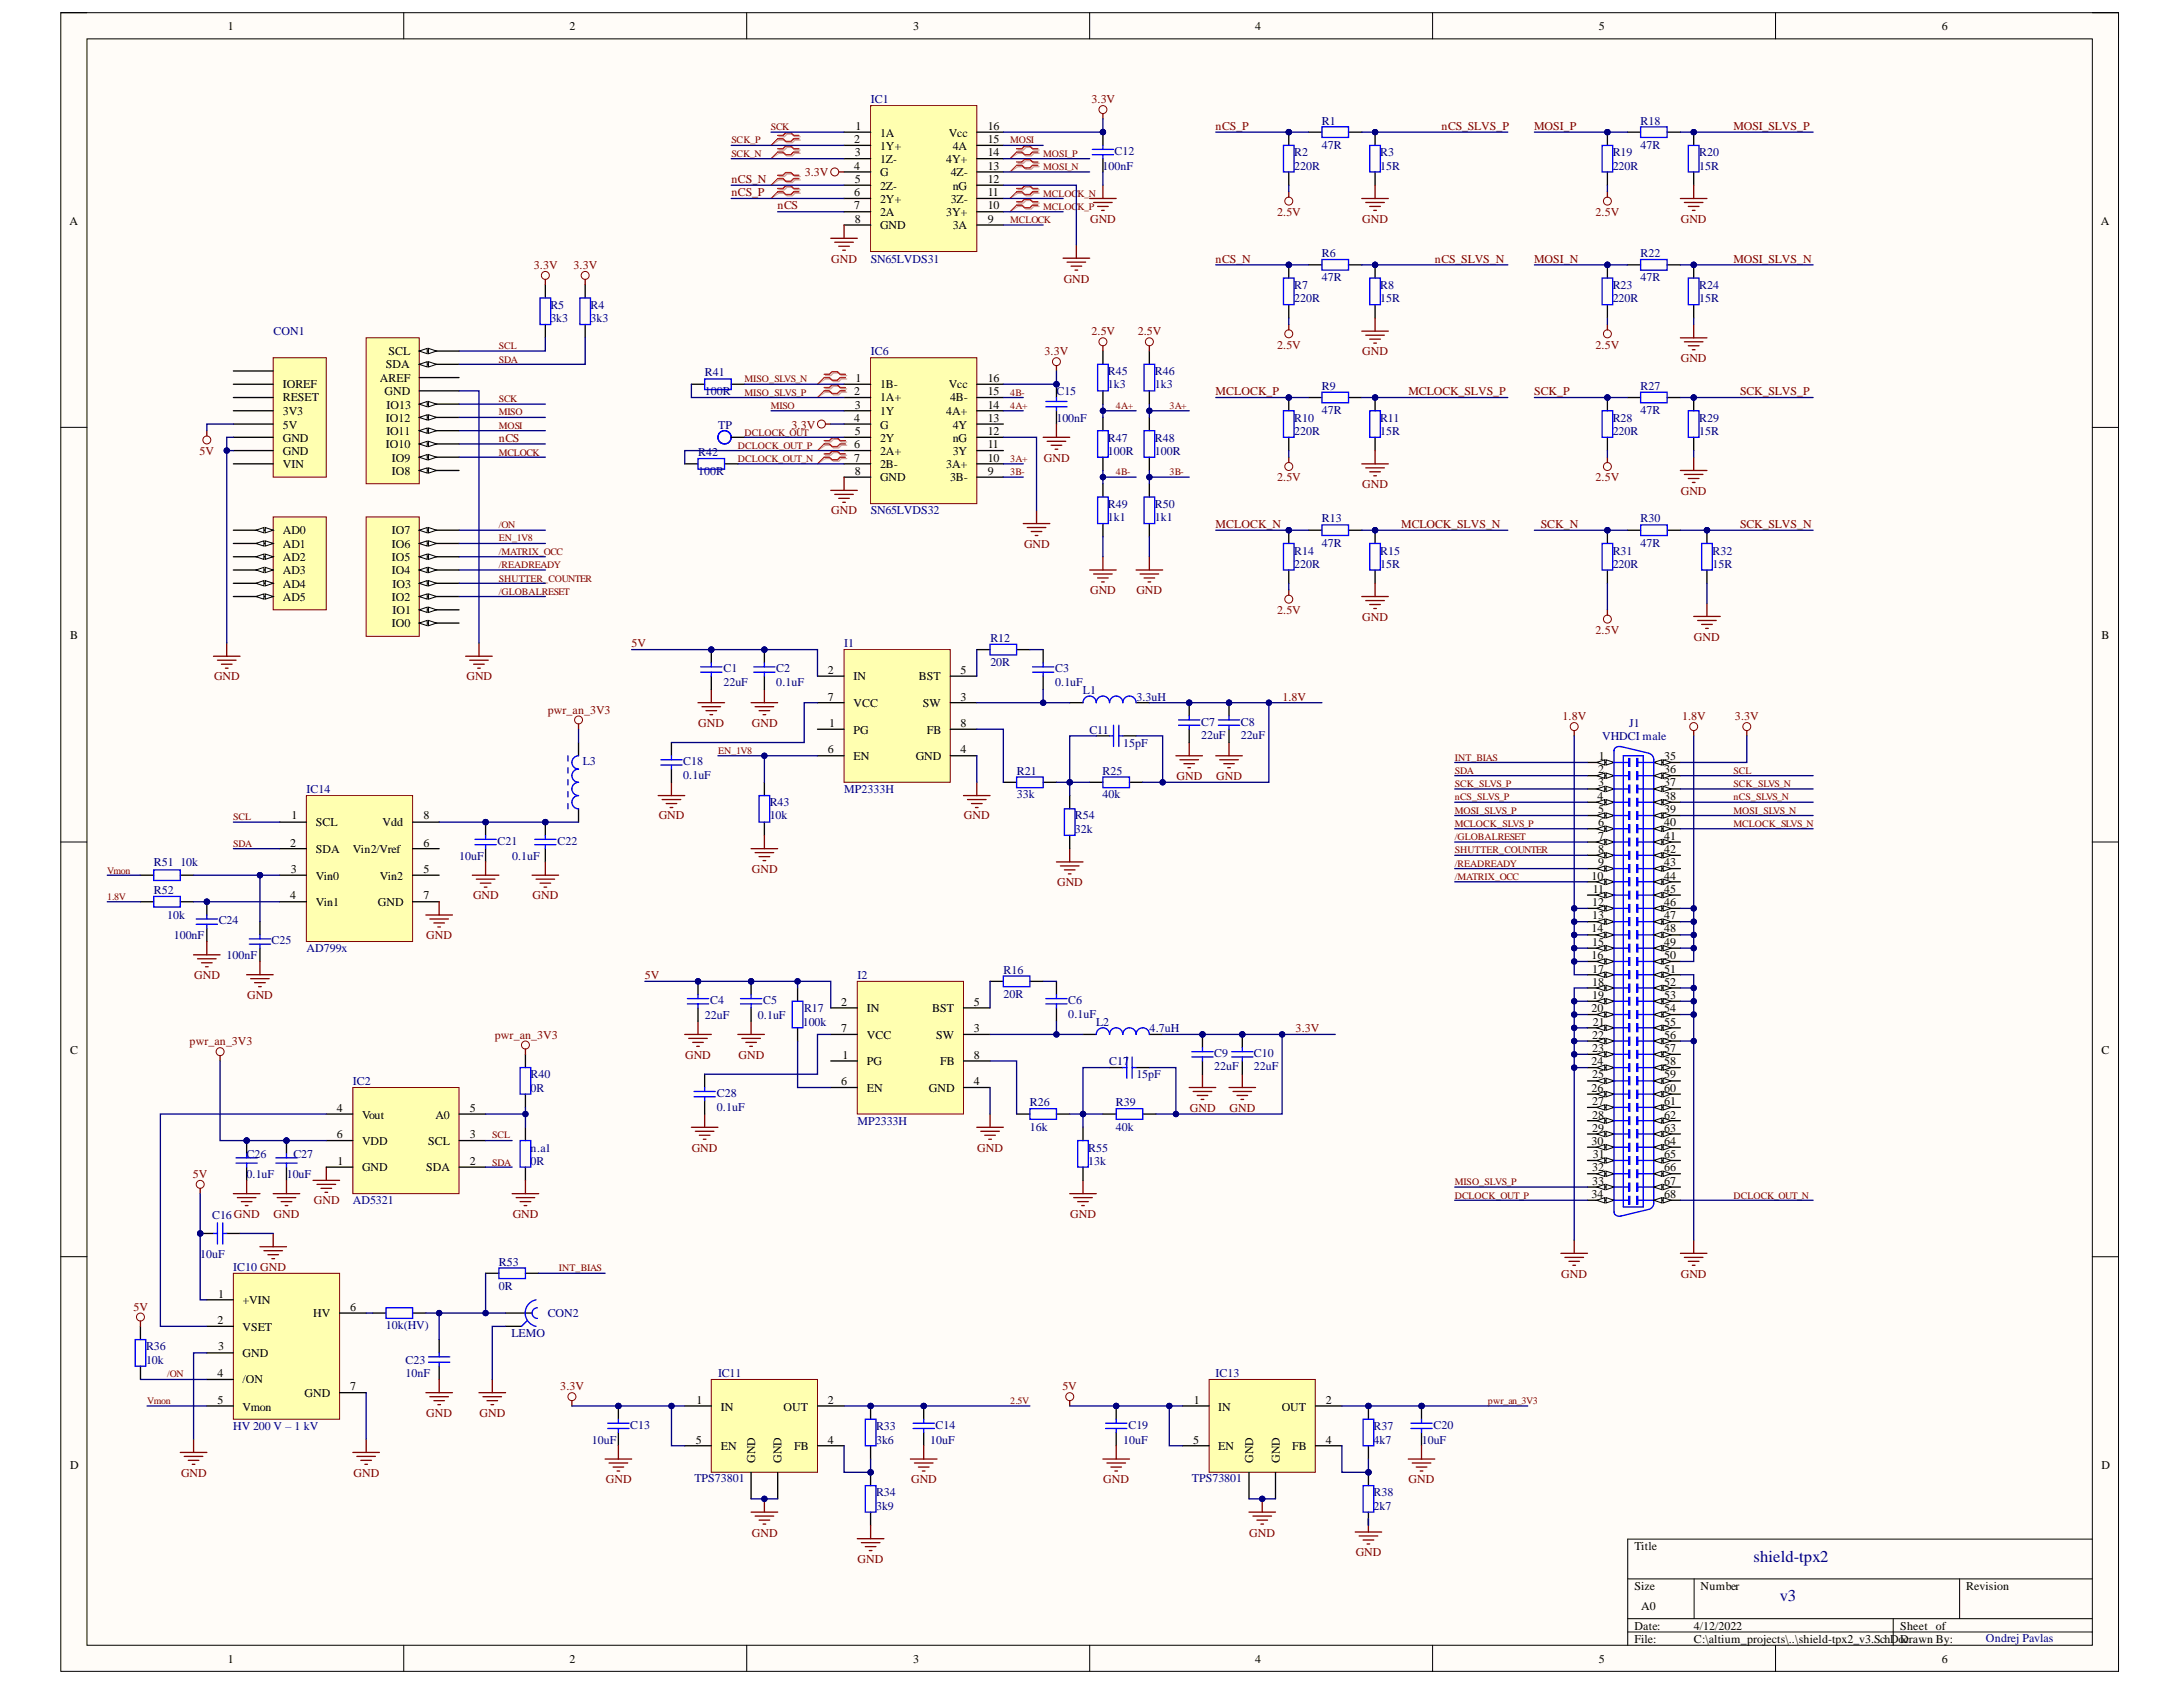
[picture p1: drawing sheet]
<svg xmlns="http://www.w3.org/2000/svg" width="279mm" height="216mm" viewBox="0 0 279 216" stroke-linecap="round" stroke-linejoin="round" font-family="sans-serif">
<defs><g id="words">
<g font-size="2.1" fill="#000080">
<text x="224.4" y="199.9">shield-tpx2</text>
<text x="227.8" y="204.9">v3</text>
</g>
<g font-size="1.5">
<text x="29.2" y="3.9">1</text>
<text x="72.9" y="3.9">2</text>
<text x="116.9" y="3.9">3</text>
<text x="160.7" y="3.9">4</text>
<text x="204.6" y="3.9">5</text>
<text x="248.5" y="3.9">6</text>
<text x="109.5" y="16.6">1</text>
<text x="112.6" y="17.5">1A</text>
<text x="121.4" y="17.5">Vcc</text>
<text x="126.4" y="16.6">16</text>
<text x="109.3" y="18.3">2</text>
<text x="109.3" y="21.7">4</text>
<text x="109.4" y="20">3</text>
<text x="109.4" y="23.4">5</text>
<text x="112.6" y="19.2">1Y+</text>
<text x="112.6" y="20.9">1Z-</text>
<text x="112.6" y="22.6">G</text>
<text x="121.1" y="20.9">4Y+</text>
<text x="121.7" y="22.6">4Z-</text>
<text x="121.9" y="19.2">4A</text>
<text x="126.4" y="23.4">12</text>
<text x="126.4" y="21.7">13</text>
<text x="126.4" y="20">14</text>
<text x="126.4" y="18.3">15</text>
<text x="8.9" y="28.7">A</text>
<text x="109.3" y="25.1">6</text>
<text x="109.3" y="26.8">7</text>
<text x="109.4" y="28.5">8</text>
<text x="112.6" y="24.3">2Z-</text>
<text x="112.6" y="25.9">2Y+</text>
<text x="112.6" y="27.6">2A</text>
<text x="112.6" y="29.3">GND</text>
<text x="121.1" y="27.6">3Y+</text>
<text x="121.7" y="25.9">3Z-</text>
<text x="121.9" y="29.3">3A</text>
<text x="121.9" y="24.3">nG</text>
<text x="126.4" y="28.5">9</text>
<text x="126.4" y="26.8">10</text>
<text x="126.4" y="25.1">11</text>
<text x="268.9" y="28.7">A</text>
<text x="49.4" y="47.2">SDA</text>
<text x="49.7" y="45.5">SCL</text>
<text x="36.2" y="53.2">3V3</text>
<text x="36.2" y="51.4">RESET</text>
<text x="36.2" y="49.7">IOREF</text>
<text x="48.6" y="48.8">AREF</text>
<text x="49.2" y="50.5">GND</text>
<text x="49.5" y="52.3">IO13</text>
<text x="109.3" y="50.5">2</text>
<text x="109.4" y="52.3">3</text>
<text x="109.5" y="48.8">1</text>
<text x="112.6" y="49.7">1B-</text>
<text x="112.6" y="51.4">1A+</text>
<text x="112.6" y="53.2">1Y</text>
<text x="121.1" y="53.2">4A+</text>
<text x="121.4" y="49.7">Vcc</text>
<text x="121.6" y="51.4">4B-</text>
<text x="126.4" y="52.3">14</text>
<text x="126.4" y="50.5">15</text>
<text x="126.4" y="48.8">16</text>
<text x="36.2" y="59.9">VIN</text>
<text x="36.2" y="58.2">GND</text>
<text x="36.2" y="56.5">GND</text>
<text x="36.2" y="54.8">5V</text>
<text x="49.4" y="57.4">IO10</text>
<text x="49.4" y="54">IO12</text>
<text x="49.5" y="55.7">IO11</text>
<text x="50.1" y="59.1">IO9</text>
<text x="109.3" y="54">4</text>
<text x="109.3" y="57.4">6</text>
<text x="109.3" y="59.1">7</text>
<text x="109.4" y="55.7">5</text>
<text x="112.6" y="54.8">G</text>
<text x="112.6" y="56.5">2Y</text>
<text x="112.6" y="58.2">2A+</text>
<text x="112.6" y="59.9">2B-</text>
<text x="121.1" y="59.9">3A+</text>
<text x="121.9" y="58.2">3Y</text>
<text x="121.9" y="56.5">nG</text>
<text x="121.9" y="54.8">4Y</text>
<text x="126.4" y="59.1">10</text>
<text x="126.4" y="57.4">11</text>
<text x="126.4" y="55.7">12</text>
<text x="126.4" y="54">13</text>
<text x="50.1" y="60.8">IO8</text>
<text x="109.4" y="60.8">8</text>
<text x="112.6" y="61.6">GND</text>
<text x="121.6" y="61.6">3B-</text>
<text x="126.4" y="60.8">9</text>
<text x="36.2" y="68.4">AD0</text>
<text x="36.2" y="70.1">AD1</text>
<text x="36.2" y="71.8">AD2</text>
<text x="50.1" y="71.8">IO5</text>
<text x="50.1" y="70.1">IO6</text>
<text x="50.1" y="68.4">IO7</text>
<text x="36.2" y="73.5">AD3</text>
<text x="36.2" y="75.2">AD4</text>
<text x="36.2" y="76.9">AD5</text>
<text x="50.1" y="76.9">IO2</text>
<text x="50.1" y="73.5">IO4</text>
<text x="50.2" y="75.2">IO3</text>
<text x="9" y="81.8">B</text>
<text x="50.1" y="80.3">IO0</text>
<text x="50.2" y="78.6">IO1</text>
<text x="269" y="81.8">B</text>
<text x="106" y="86.2">2</text>
<text x="106" y="89.7">7</text>
<text x="109.2" y="87">IN</text>
<text x="117.6" y="87">BST</text>
<text x="122.9" y="89.7">3</text>
<text x="122.9" y="86.2">5</text>
<text x="106.1" y="93">1</text>
<text x="109.2" y="90.5">VCC</text>
<text x="109.2" y="93.9">PG</text>
<text x="118.1" y="90.5">SW</text>
<text x="118.6" y="93.9">FB</text>
<text x="122.9" y="93">8</text>
<text x="106" y="96.4">6</text>
<text x="109.2" y="97.3">EN</text>
<text x="117.2" y="97.3">GND</text>
<text x="122.9" y="96.4">4</text>
<text x="204.5" y="99">2</text>
<text x="204.5" y="100.7">3</text>
<text x="204.6" y="97.3">1</text>
<text x="213" y="97.3">35</text>
<text x="213" y="99">36</text>
<text x="213" y="100.7">37</text>
<text x="37.3" y="104.9">1</text>
<text x="40.4" y="105.7">SCL</text>
<text x="49" y="105.7">Vdd</text>
<text x="54.2" y="104.9">8</text>
<text x="204.5" y="102.3">4</text>
<text x="204.5" y="104">5</text>
<text x="204.5" y="105.7">6</text>
<text x="204.5" y="107.5">7</text>
<text x="213" y="102.3">38</text>
<text x="213" y="104">39</text>
<text x="213" y="105.7">40</text>
<text x="213" y="107.5">41</text>
<text x="37.1" y="108.3">2</text>
<text x="37.2" y="111.7">3</text>
<text x="40.4" y="109.2">SDA</text>
<text x="40.4" y="112.6">Vin0</text>
<text x="45.2" y="109.2">Vin2/Vref</text>
<text x="48.6" y="112.6">Vin2</text>
<text x="54.2" y="111.7">5</text>
<text x="54.2" y="108.3">6</text>
<text x="203.7" y="112.6">10</text>
<text x="204.5" y="109.2">8</text>
<text x="204.5" y="110.9">9</text>
<text x="213" y="109.2">42</text>
<text x="213" y="110.9">43</text>
<text x="213" y="112.6">44</text>
<text x="37.1" y="115.1">4</text>
<text x="40.4" y="115.9">Vin1</text>
<text x="48.4" y="115.9">GND</text>
<text x="54.2" y="115.1">7</text>
<text x="203.7" y="119.3">14</text>
<text x="203.8" y="115.9">12</text>
<text x="203.8" y="117.6">13</text>
<text x="203.9" y="114.3">11</text>
<text x="213" y="114.3">45</text>
<text x="213" y="115.9">46</text>
<text x="213" y="117.6">47</text>
<text x="213" y="119.3">48</text>
<text x="203.7" y="122.7">16</text>
<text x="203.8" y="121">15</text>
<text x="203.8" y="124.5">17</text>
<text x="213" y="121">49</text>
<text x="213" y="122.7">50</text>
<text x="213" y="124.5">51</text>
<text x="107.6" y="128.7">2</text>
<text x="110.9" y="129.6">IN</text>
<text x="119.3" y="129.6">BST</text>
<text x="124.6" y="128.7">5</text>
<text x="203.7" y="129.6">20</text>
<text x="203.8" y="126.2">18</text>
<text x="203.8" y="127.9">19</text>
<text x="203.9" y="131.2">21</text>
<text x="213" y="126.2">52</text>
<text x="213" y="127.9">53</text>
<text x="213" y="129.6">54</text>
<text x="213" y="131.2">55</text>
<text x="9" y="134.9">C</text>
<text x="107.6" y="132.1">7</text>
<text x="107.8" y="135.5">1</text>
<text x="110.9" y="132.9">VCC</text>
<text x="110.9" y="136.3">PG</text>
<text x="119.8" y="132.9">SW</text>
<text x="120.3" y="136.3">FB</text>
<text x="124.6" y="132.1">3</text>
<text x="124.6" y="135.5">8</text>
<text x="203.7" y="136.3">24</text>
<text x="203.8" y="132.9">22</text>
<text x="203.8" y="134.6">23</text>
<text x="213" y="132.9">56</text>
<text x="213" y="134.6">57</text>
<text x="213" y="136.3">58</text>
<text x="269" y="134.9">C</text>
<text x="43.1" y="142.3">4</text>
<text x="46.3" y="143.2">Vout</text>
<text x="55.7" y="143.2">A0</text>
<text x="60.1" y="142.3">5</text>
<text x="107.6" y="138.9">6</text>
<text x="110.9" y="139.7">EN</text>
<text x="118.9" y="139.7">GND</text>
<text x="124.6" y="138.9">4</text>
<text x="203.7" y="139.7">26</text>
<text x="203.8" y="138">25</text>
<text x="203.8" y="141.4">27</text>
<text x="203.8" y="143.2">28</text>
<text x="213" y="138">59</text>
<text x="213" y="139.7">60</text>
<text x="213" y="141.4">61</text>
<text x="213" y="143.2">62</text>
<text x="43.1" y="145.7">6</text>
<text x="43.2" y="149.1">1</text>
<text x="46.3" y="146.5">VDD</text>
<text x="46.3" y="149.9">GND</text>
<text x="54.5" y="149.9">SDA</text>
<text x="54.8" y="146.5">SCL</text>
<text x="60.1" y="149.1">2</text>
<text x="60.1" y="145.7">3</text>
<text x="203.7" y="146.5">30</text>
<text x="203.8" y="144.9">29</text>
<text x="203.8" y="149.9">32</text>
<text x="203.9" y="148.2">31</text>
<text x="213" y="144.9">63</text>
<text x="213" y="146.5">64</text>
<text x="213" y="148.2">65</text>
<text x="213" y="149.9">66</text>
<text x="203.7" y="153.3">34</text>
<text x="203.8" y="151.6">33</text>
<text x="213" y="151.6">67</text>
<text x="213" y="153.3">68</text>
<text x="27.9" y="166.1">1</text>
<text x="31" y="166.9">+VIN</text>
<text x="44.8" y="167.8">6</text>
<text x="27.8" y="169.4">2</text>
<text x="27.9" y="172.8">3</text>
<text x="31" y="170.3">VSET</text>
<text x="31" y="173.7">GND</text>
<text x="40.1" y="168.6">HV</text>
<text x="27.8" y="176.2">4</text>
<text x="27.8" y="179.7">5</text>
<text x="31" y="177">/ON</text>
<text x="39" y="178.8">GND</text>
<text x="44.8" y="177.9">7</text>
<text x="89.1" y="179.7">1</text>
<text x="106" y="179.7">2</text>
<text x="152.8" y="179.7">1</text>
<text x="169.7" y="179.7">2</text>
<text x="31" y="180.5">Vmon</text>
<text x="89" y="184.7">5</text>
<text x="92.3" y="185.6">EN</text>
<text x="92.3" y="180.5">IN</text>
<text x="100.3" y="180.5">OUT</text>
<text x="101.6" y="185.6">FB</text>
<text x="106" y="184.7">4</text>
<text x="152.7" y="184.7">5</text>
<text x="155.9" y="185.6">EN</text>
<text x="155.9" y="180.5">IN</text>
<text x="164" y="180.5">OUT</text>
<text x="165.4" y="185.6">FB</text>
<text x="169.7" y="184.7">4</text>
<text x="9" y="188">D</text>
<text x="96.7" y="187.2" transform="rotate(-90 96.7 187.2)">GND</text>
<text x="100" y="187.2" transform="rotate(-90 100 187.2)">GND</text>
<text x="160.4" y="187.2" transform="rotate(-90 160.4 187.2)">GND</text>
<text x="163.8" y="187.2" transform="rotate(-90 163.8 187.2)">GND</text>
<text x="269" y="188">D</text>
<text x="209.2" y="198.3">Title</text>
<text x="209.2" y="203.5">Size</text>
<text x="217.7" y="203.5">Number</text>
<text x="251.6" y="203.5">Revision</text>
<text x="209.2" y="208.6">Date:</text>
<text x="210" y="206">A0</text>
<text x="216.8" y="208.6">4/12/2022</text>
<text x="243.2" y="208.6">Sheet of</text>
<text x="29.2" y="212.8">1</text>
<text x="72.9" y="212.8">2</text>
<text x="116.9" y="212.8">3</text>
<text x="160.7" y="212.8">4</text>
<text x="204.6" y="212.8">5</text>
<text x="209.2" y="210.3">File:</text>
<text x="216.8" y="210.3">C:\altium_projects\..\shield-tpx2_v3.SchDoDrawn By:</text>
<text x="243.7" y="210.3">c</text>
<text x="248.5" y="212.8">6</text>
</g>
<g font-size="1.5" fill="#000080">
<text x="111.4" y="13.2">IC1</text>
<text x="169.2" y="16">R1</text>
<text x="210" y="16">R18</text>
<text x="141.1" y="21.7">100nF</text>
<text x="142.6" y="19.9">C12</text>
<text x="165.6" y="20">R2</text>
<text x="165.6" y="21.7">220R</text>
<text x="169.2" y="19">47R</text>
<text x="176.6" y="20">R3</text>
<text x="176.6" y="21.7">15R</text>
<text x="206.4" y="20">R19</text>
<text x="206.4" y="21.7">220R</text>
<text x="210" y="19">47R</text>
<text x="217.5" y="20">R20</text>
<text x="217.5" y="21.7">15R</text>
<text x="111.4" y="33.6">SN65LVDS31</text>
<text x="169.2" y="32.9">R6</text>
<text x="210" y="32.9">R22</text>
<text x="70.4" y="39.5">R5</text>
<text x="70.4" y="41.2">3k3</text>
<text x="75.6" y="39.5">R4</text>
<text x="75.6" y="41.2">3k3</text>
<text x="165.6" y="37">R7</text>
<text x="165.6" y="38.7">220R</text>
<text x="169.2" y="36">47R</text>
<text x="176.6" y="37">R8</text>
<text x="176.6" y="38.7">15R</text>
<text x="206.4" y="37">R23</text>
<text x="206.4" y="38.7">220R</text>
<text x="210" y="36">47R</text>
<text x="217.5" y="37">R24</text>
<text x="217.5" y="38.7">15R</text>
<text x="35" y="42.9">CON1</text>
<text x="111.4" y="45.5">IC6</text>
<text x="90.2" y="48.2">R41</text>
<text x="90.2" y="50.5">100R</text>
<text x="135.2" y="50.5">C15</text>
<text x="141.8" y="48">R45</text>
<text x="141.8" y="49.7">1k3</text>
<text x="147.8" y="48">R46</text>
<text x="147.8" y="49.7">1k3</text>
<text x="169.2" y="49.9">R9</text>
<text x="169.2" y="53">47R</text>
<text x="210" y="49.9">R27</text>
<text x="210" y="53">47R</text>
<text x="89.4" y="58.4">R42</text>
<text x="91.9" y="54.8">TP</text>
<text x="135.2" y="54">100nF</text>
<text x="141.8" y="56.5">R47</text>
<text x="141.8" y="58.2">100R</text>
<text x="147.8" y="56.5">R48</text>
<text x="147.8" y="58.2">100R</text>
<text x="165.6" y="54">R10</text>
<text x="165.6" y="55.7">220R</text>
<text x="176.6" y="54">R11</text>
<text x="176.6" y="55.7">15R</text>
<text x="206.4" y="54">R28</text>
<text x="206.4" y="55.7">220R</text>
<text x="217.5" y="54">R29</text>
<text x="217.5" y="55.7">15R</text>
<text x="89.4" y="60.8">100R</text>
<text x="111.4" y="65.8">SN65LVDS32</text>
<text x="141.8" y="65">R49</text>
<text x="147.8" y="65">R50</text>
<text x="141.8" y="66.7">1k1</text>
<text x="147.8" y="66.7">1k1</text>
<text x="165.6" y="71">R14</text>
<text x="169.2" y="66.8">R13</text>
<text x="169.2" y="70">47R</text>
<text x="176.6" y="71">R15</text>
<text x="206.4" y="71">R31</text>
<text x="210" y="66.8">R30</text>
<text x="210" y="70">47R</text>
<text x="219.2" y="71">R32</text>
<text x="165.6" y="72.7">220R</text>
<text x="176.6" y="72.7">15R</text>
<text x="206.4" y="72.7">220R</text>
<text x="219.2" y="72.7">15R</text>
<text x="108.1" y="82.8">I1</text>
<text x="126.8" y="82.1">R12</text>
<text x="92.6" y="86">C1</text>
<text x="92.6" y="87.8">22uF</text>
<text x="99.4" y="86">C2</text>
<text x="99.4" y="87.8">0.1uF</text>
<text x="126.8" y="85.2">20R</text>
<text x="135" y="86">C3</text>
<text x="135" y="87.8">0.1uF</text>
<text x="138.6" y="88.8">L1</text>
<text x="145.4" y="89.7">3.3uH</text>
<text x="139.4" y="93.9">C11</text>
<text x="143.7" y="95.6">15pF</text>
<text x="153.7" y="92.9">C7</text>
<text x="153.7" y="94.6">22uF</text>
<text x="158.8" y="92.9">C8</text>
<text x="158.8" y="94.6">22uF</text>
<text x="205.1" y="94.7">VHDCI male</text>
<text x="208.5" y="93">J1</text>
<text x="39.2" y="101.5">IC14</text>
<text x="74.6" y="97.9">L3</text>
<text x="87.4" y="97.9">C18</text>
<text x="87.4" y="99.6">0.1uF</text>
<text x="108.1" y="101.5">MP2333H</text>
<text x="130.1" y="99.1">R21</text>
<text x="141.1" y="99.1">R25</text>
<text x="98.5" y="103.2">R43</text>
<text x="98.5" y="104.9">10k</text>
<text x="130.1" y="102.2">33k</text>
<text x="137.6" y="104.9">R54</text>
<text x="137.6" y="106.7">32k</text>
<text x="141.1" y="102.2">40k</text>
<text x="19.7" y="110.9">R51</text>
<text x="23.1" y="110.9">10k</text>
<text x="58.8" y="110">10uF</text>
<text x="63.7" y="108.2">C21</text>
<text x="65.5" y="110">0.1uF</text>
<text x="71.4" y="108.2">C22</text>
<text x="19.7" y="114.4">R52</text>
<text x="21.4" y="117.6">10k</text>
<text x="28" y="118.3">C24</text>
<text x="22.2" y="120.2">100nF</text>
<text x="29" y="122.7">100nF</text>
<text x="34.8" y="120.8">C25</text>
<text x="39.2" y="121.9">AD799x</text>
<text x="109.8" y="125.3">I2</text>
<text x="128.4" y="124.7">R16</text>
<text x="90.2" y="130.4">22uF</text>
<text x="90.9" y="128.5">C4</text>
<text x="97" y="130.4">0.1uF</text>
<text x="97.7" y="128.5">C5</text>
<text x="102.7" y="131.2">100k</text>
<text x="102.9" y="129.6">R17</text>
<text x="128.4" y="127.7">20R</text>
<text x="136.7" y="128.5">C6</text>
<text x="136.7" y="130.2">0.1uF</text>
<text x="140.3" y="131.2">L2</text>
<text x="142" y="136.3">C17</text>
<text x="147.1" y="132.1">4.7uH</text>
<text x="155.4" y="135.3">C9</text>
<text x="155.4" y="137">22uF</text>
<text x="160.5" y="135.3">C10</text>
<text x="160.5" y="137">22uF</text>
<text x="45.2" y="138.9">IC2</text>
<text x="67.9" y="138">R40</text>
<text x="67.9" y="139.7">0R</text>
<text x="91.7" y="140.4">C28</text>
<text x="91.7" y="142.1">0.1uF</text>
<text x="131.8" y="141.6">R26</text>
<text x="142.8" y="141.6">R39</text>
<text x="145.4" y="138">15pF</text>
<text x="31.5" y="148.2">C26</text>
<text x="37.5" y="148.2">C27</text>
<text x="67.9" y="147.4">n.a1</text>
<text x="67.9" y="149.1">0R</text>
<text x="109.8" y="144">MP2333H</text>
<text x="131.8" y="144.7">16k</text>
<text x="139.3" y="147.4">R55</text>
<text x="139.3" y="149.1">13k</text>
<text x="142.8" y="144.7">40k</text>
<text x="31.5" y="150.8">0.1uF</text>
<text x="36.7" y="150.8">10uF</text>
<text x="45.2" y="154.1">AD5321</text>
<text x="25.6" y="161">10uF</text>
<text x="27.1" y="156">C16GND</text>
<text x="29.8" y="162.7">IC10 GND</text>
<text x="63.8" y="162">R53</text>
<text x="63.8" y="165">0R</text>
<text x="18.7" y="172.8">R36</text>
<text x="49.4" y="170.1">10k(HV)</text>
<text x="65.4" y="171.1">LEMO</text>
<text x="70.1" y="168.6">CON2</text>
<text x="18.7" y="174.5">10k</text>
<text x="51.9" y="174.5">C23</text>
<text x="51.9" y="176.2">10nF</text>
<text x="91.9" y="176.2">IC11</text>
<text x="155.6" y="176.2">IC13</text>
<text x="29.8" y="183">HV 200 V – 1 kV</text>
<text x="75.8" y="184.7">10uF</text>
<text x="80.7" y="182.9">C13</text>
<text x="112.1" y="183">R33</text>
<text x="112.1" y="184.7">3k6</text>
<text x="119.1" y="184.7">10uF</text>
<text x="119.7" y="182.9">C14</text>
<text x="143.7" y="184.7">10uF</text>
<text x="144.4" y="182.9">C19</text>
<text x="175.8" y="183">R37</text>
<text x="175.8" y="184.7">4k7</text>
<text x="182" y="184.7">10uF</text>
<text x="183.5" y="182.9">C20</text>
<text x="88.9" y="189.6">TPS73801</text>
<text x="112.1" y="191.5">R34</text>
<text x="152.5" y="189.6">TPS73801</text>
<text x="175.8" y="191.5">R38</text>
<text x="112.1" y="193.2">3k9</text>
<text x="175.8" y="193.2">2k7</text>
<text x="254.2" y="210.2">Ondrej Pavlas</text>
</g>
<g font-size="1.5" fill="#800000">
<text x="139.7" y="13.2">3.3V</text>
<text x="155.6" y="16.6">nCS_P</text>
<text x="184.5" y="16.6">nCS_SLVS_P</text>
<text x="196.3" y="16.6">MOSI_P</text>
<text x="221.9" y="16.6">MOSI_SLVS_P</text>
<text x="93.6" y="23.4">nCS_N</text>
<text x="103" y="22.6">3.3V</text>
<text x="93.6" y="25.1">nCS_P</text>
<text x="99.5" y="26.8">nCS</text>
<text x="139.5" y="28.5">GND</text>
<text x="163.5" y="27.6">2.5V</text>
<text x="174.4" y="28.5">GND</text>
<text x="204.2" y="27.6">2.5V</text>
<text x="215.1" y="28.5">GND</text>
<text x="68.3" y="34.5">3.3V</text>
<text x="73.4" y="34.5">3.3V</text>
<text x="106.4" y="33.6">GND</text>
<text x="155.6" y="33.6">nCS_N</text>
<text x="183.7" y="33.6">nCS_SLVS_N</text>
<text x="196.3" y="33.6">MOSI_N</text>
<text x="221.9" y="33.6">MOSI_SLVS_N</text>
<text x="136.1" y="36.2">GND</text>
<text x="133.7" y="45.5">3.3V</text>
<text x="139.7" y="42.9">2.5V</text>
<text x="145.6" y="42.9">2.5V</text>
<text x="163.5" y="44.6">2.5V</text>
<text x="174.4" y="45.5">GND</text>
<text x="204.2" y="44.6">2.5V</text>
<text x="215.1" y="46.3">GND</text>
<text x="155.6" y="50.5">MCLOCK_P</text>
<text x="180.3" y="50.5">MCLOCK_SLVS_P</text>
<text x="196.3" y="50.5">SCK_P</text>
<text x="222.7" y="50.5">SCK_SLVS_P</text>
<text x="25.5" y="58.2">5V</text>
<text x="63.8" y="56.5">nCS</text>
<text x="101.3" y="54.8">3.3V</text>
<text x="133.6" y="59.1">GND</text>
<text x="106.4" y="65.8">GND</text>
<text x="163.5" y="61.6">2.5V</text>
<text x="174.4" y="62.5">GND</text>
<text x="204.2" y="61.6">2.5V</text>
<text x="215.1" y="63.3">GND</text>
<text x="131.1" y="70.1">GND</text>
<text x="155.6" y="67.5">MCLOCK_N</text>
<text x="179.3" y="67.5">MCLOCK_SLVS_N</text>
<text x="197.2" y="67.5">SCK_N</text>
<text x="222.7" y="67.5">SCK_SLVS_N</text>
<text x="139.5" y="76.1">GND</text>
<text x="145.4" y="76.1">GND</text>
<text x="80.8" y="82.8">5V</text>
<text x="163.5" y="78.6">2.5V</text>
<text x="174.4" y="79.4">GND</text>
<text x="204.2" y="81.1">2.5V</text>
<text x="216.8" y="82">GND</text>
<text x="27.4" y="87">GND</text>
<text x="59.7" y="87">GND</text>
<text x="164.1" y="89.7">1.8V</text>
<text x="70.1" y="91.4">pwr_an_3V3</text>
<text x="89.4" y="93">GND</text>
<text x="96.2" y="93">GND</text>
<text x="200" y="92.2">1.8V</text>
<text x="215.3" y="92.2">1.8V</text>
<text x="222" y="92.2">3.3V</text>
<text x="150.6" y="99.8">GND</text>
<text x="155.7" y="99.8">GND</text>
<text x="84.3" y="104.9">GND</text>
<text x="123.4" y="104.9">GND</text>
<text x="96.2" y="111.7">GND</text>
<text x="135.3" y="113.4">GND</text>
<text x="60.5" y="115.1">GND</text>
<text x="68.2" y="115.1">GND</text>
<text x="24.9" y="125.3">GND</text>
<text x="54.5" y="120.2">GND</text>
<text x="82.5" y="125.3">5V</text>
<text x="31.6" y="127.9">GND</text>
<text x="24.3" y="133.8">pwr_an_3V3</text>
<text x="63.3" y="132.9">pwr_an_3V3</text>
<text x="87.7" y="135.5">GND</text>
<text x="94.5" y="135.5">GND</text>
<text x="165.8" y="132.1">3.3V</text>
<text x="152.3" y="142.3">GND</text>
<text x="157.4" y="142.3">GND</text>
<text x="88.5" y="147.4">GND</text>
<text x="125.1" y="147.4">GND</text>
<text x="24.7" y="150.8">5V</text>
<text x="35" y="155.8">GND</text>
<text x="40.2" y="154.1">GND</text>
<text x="65.6" y="155.8">GND</text>
<text x="137" y="155.8">GND</text>
<text x="17.1" y="167.8">5V</text>
<text x="199.8" y="163.5">GND</text>
<text x="215.1" y="163.5">GND</text>
<text x="71.7" y="177.9">3.3V</text>
<text x="136" y="177.9">5V</text>
<text x="54.5" y="181.4">GND</text>
<text x="61.4" y="181.4">GND</text>
<text x="23.2" y="189">GND</text>
<text x="45.2" y="189">GND</text>
<text x="77.5" y="189.8">GND</text>
<text x="116.6" y="189.8">GND</text>
<text x="141.2" y="189.8">GND</text>
<text x="180.3" y="189.8">GND</text>
<text x="96.2" y="196.7">GND</text>
<text x="159.9" y="196.7">GND</text>
<text x="109.8" y="200">GND</text>
<text x="173.5" y="199.2">GND</text>
</g>
<g font-size="1.3" fill="#800000">
<text x="98.7" y="16.6">SCK</text>
<text x="93.6" y="20.1">SCK_N</text>
<text x="93.6" y="18.3">SCK_P</text>
<text x="129.3" y="18.3">MOSI</text>
<text x="133.5" y="20.1">MOSI_P</text>
<text x="133.5" y="21.8">MOSI_N</text>
<text x="129.3" y="28.6">MCLOCK</text>
<text x="133.5" y="26.9">MCLOC</text>
<text x="133.5" y="25.2">MCLOC</text>
<text x="137.9" y="26.9">K_P</text>
<text x="137.9" y="25.2">K_N</text>
<text x="63.8" y="46.4">SDA</text>
<text x="63.8" y="44.7">SCL</text>
<text x="63.8" y="53.2">MISO</text>
<text x="63.8" y="51.5">SCK</text>
<text x="95.3" y="50.6">MISO_SLVS_P</text>
<text x="95.3" y="48.9">MISO_SLVS_N</text>
<text x="98.7" y="52.3">MISO</text>
<text x="129.3" y="52.3">4A+</text>
<text x="129.3" y="50.6">4B-</text>
<text x="142.8" y="52.3">4A+</text>
<text x="149.7" y="52.3">3A+</text>
<text x="63.8" y="54.8">MOSI</text>
<text x="63.8" y="58.3">MCLOCK</text>
<text x="94.5" y="59.2">DCLOCK_OUT_N</text>
<text x="94.5" y="57.5">DCLOCK_OUT_P</text>
<text x="95.3" y="55.8">DCLOCK_OUT</text>
<text x="129.3" y="59.2">3A+</text>
<text x="129.3" y="60.8">3B-</text>
<text x="142.8" y="60.8">4B-</text>
<text x="149.7" y="60.8">3B-</text>
<text x="63.8" y="71">/MATRIX_OCC</text>
<text x="63.8" y="69.3">EN_1V8</text>
<text x="63.8" y="67.6">/ON</text>
<text x="63.8" y="76.1">/GLOBALRESET</text>
<text x="63.8" y="74.5">SHUTTER_COUNTER</text>
<text x="63.8" y="72.7">/READREADY</text>
<text x="91.9" y="96.5">EN_1V8</text>
<text x="186.2" y="97.4">INT_BIAS</text>
<text x="186.2" y="100.7">SCK_SLVS_P</text>
<text x="186.2" y="99">SDA</text>
<text x="221.9" y="100.7">SCK_SLVS_N</text>
<text x="221.9" y="99">SCL</text>
<text x="29.8" y="105">SCL</text>
<text x="186.2" y="102.4">nCS_SLVS_P</text>
<text x="186.2" y="104.1">MOSI_SLVS_P</text>
<text x="186.2" y="105.8">MCLOCK_SLVS_P</text>
<text x="186.2" y="107.5">/GLOBALRESET</text>
<text x="221.9" y="102.4">nCS_SLVS_N</text>
<text x="221.9" y="104.1">MOSI_SLVS_N</text>
<text x="221.9" y="105.8">MCLOCK_SLVS_N</text>
<text x="13.7" y="111.8">Vmon</text>
<text x="29.8" y="108.3">SDA</text>
<text x="186.2" y="109.2">SHUTTER_COUNTER</text>
<text x="186.2" y="111">/READREADY</text>
<text x="186.2" y="112.7">/MATRIX_OCC</text>
<text x="13.7" y="115.2">1.8V</text>
<text x="63" y="149.2">SDA</text>
<text x="63" y="145.7">SCL</text>
<text x="186.2" y="151.7">MISO_SLVS_P</text>
<text x="186.2" y="153.4">DCLOCK_OUT_P</text>
<text x="221.9" y="153.4">DCLOCK_OUT_N</text>
<text x="71.5" y="162.7">INT_BIAS</text>
<text x="18.9" y="179.7">Vmon</text>
<text x="21.4" y="176.3">/ON</text>
<text x="129.3" y="179.7">2.5V</text>
<text x="190.4" y="179.7">pwr_an_3V3</text>
</g>
</g></defs>
<path d="M7.8 1.6h263.3v212.3h-263.3z" fill-rule="evenodd" fill="#fffcf8"/>
<path d="M7.8 1.6h263.3v212.3h-263.3z" fill="none" stroke="#000" stroke-width=".13"/>
<path d="M11.1 5h256.7v205.6h-256.7z" fill-rule="evenodd" fill="#fffcf8"/>
<g fill="none" stroke="#000" stroke-width=".13">
<path d="M7.8 1.6h3.3M11.1 5h256.7v205.6h-256.7zM51.7 1.6v3.4M95.6 1.6v3.4M139.5 1.6v3.4M183.4 1.6v3.4M227.3 1.6v3.4M267.8 1.6h3.3v3.4M7.8 54.7h3.3M267.8 54.7h3.3M7.8 107.8h3.3M267.8 107.8h3.3"/>
<path d="M7.8 160.8h3.3M267.8 160.8h3.3M267.8 197h-59.5v13.6M51.7 210.6v3.3M95.6 210.6v3.3M139.5 210.6v3.3M183.4 210.6v3.3M208.3 202.1h59.5M208.3 207.2h59.5M208.3 208.9h59.5M216.8 202.1v5.1M227.3 210.6v3.3"/>
<path d="M242.3 207.2v3.4M250.8 202.1v5.1M271.1 210.6v3.3"/>
</g>
<path d="M111.4 13.5h13.6v18.7h-13.6z" fill-rule="evenodd" fill="#ffffb0"/>
<path d="M111.4 13.5h13.6v18.7h-13.6z" fill="none" stroke="#800000" stroke-width=".13"/>
<g fill="none" stroke="#000" stroke-width=".17">
<path d="M108 16.9h3.4M108 18.6h3.4M125 16.9h3.4M125 18.6h3.4M108 20.3h3.4M108 22h3.4M108 23.7h3.4M108 25.4h3.4M108 27.1h3.4M108 28.8h3.4M125 20.3h3.4M125 22h3.4"/>
<path d="M125 23.7h3.4M125 25.4h3.4M125 27.1h3.4M125 28.8h3.4"/>
</g>
<path d="M111.4 45.8h13.6v18.7h-13.6z" fill-rule="evenodd" fill="#ffffb0"/>
<path d="M111.4 45.8h13.6v18.7h-13.6z" fill="none" stroke="#800000" stroke-width=".13"/>
<g fill="none" stroke="#000" stroke-width=".17">
<path d="M167.5 16.9h1.7M172.6 16.9h1.7M108 49.2h3.4M108 50.9h3.4M108 52.6h3.4M108 54.3h3.4M108 56h3.4M108 57.7h3.4M108 59.4h3.4M125 49.2h3.4M125 50.9h3.4M125 52.6h3.4"/>
<path d="M125 54.3h3.4M125 56h3.4M125 57.7h3.4M125 59.4h3.4M108 61.1h3.4M125 61.1h3.4"/>
</g>
<path d="M169.2 16.2h3.4v1.4h-3.4z" fill="none" stroke="#00f" stroke-width=".17"/>
<circle cx="164.9" cy="16.9" r=".34" fill="#000080"/>
<circle cx="164.9" cy="16.9" r=".34" fill="none" stroke="#000080" stroke-width=".13"/>
<path d="M164.9 16.9v1.7M164.9 22v1.7" fill="none" stroke="#000" stroke-width=".17"/>
<circle cx="164.9" cy="16.9" r=".34" fill="#000080"/>
<circle cx="164.9" cy="16.9" r=".34" fill="none" stroke="#000080" stroke-width=".13"/>
<path d="M164.3 18.6h1.3v3.4h-1.3z" fill="none" stroke="#00f" stroke-width=".17"/>
<circle cx="176" cy="16.9" r=".34" fill="#000080"/>
<circle cx="176" cy="16.9" r=".34" fill="none" stroke="#000080" stroke-width=".13"/>
<path d="M176 16.9v1.7M176 22v1.7" fill="none" stroke="#000" stroke-width=".17"/>
<circle cx="176" cy="16.9" r=".34" fill="#000080"/>
<circle cx="176" cy="16.9" r=".34" fill="none" stroke="#000080" stroke-width=".13"/>
<path d="M175.3 18.6h1.4v3.4h-1.4zM169.2 33.2h3.4v1.4h-3.4z" fill="none" stroke="#00f" stroke-width=".17"/>
<circle cx="164.9" cy="25.7" r=".51" fill="none" stroke="#800000" stroke-width=".13"/>
<path d="M164.9 24.5v.7M174.3 25.4h3.4M174.8 25.9h2.4M175.3 26.4h1.4M175.8 26.9h.4M176 23.7v1.7" fill="none" stroke="#800000" stroke-width=".17"/>
<path d="M167.5 33.9h1.7M172.6 33.9h1.7" fill="none" stroke="#000" stroke-width=".17"/>
<circle cx="164.9" cy="33.9" r=".34" fill="#000080"/>
<circle cx="164.9" cy="33.9" r=".34" fill="none" stroke="#000080" stroke-width=".13"/>
<path d="M164.9 33.9v1.7M164.9 39v1.7" fill="none" stroke="#000" stroke-width=".17"/>
<circle cx="164.9" cy="33.9" r=".34" fill="#000080"/>
<circle cx="164.9" cy="33.9" r=".34" fill="none" stroke="#000080" stroke-width=".13"/>
<path d="M164.3 35.6h1.3v3.4h-1.3z" fill="none" stroke="#00f" stroke-width=".17"/>
<circle cx="176" cy="33.9" r=".34" fill="#000080"/>
<circle cx="176" cy="33.9" r=".34" fill="none" stroke="#000080" stroke-width=".13"/>
<path d="M176 33.9v1.7M176 39v1.7" fill="none" stroke="#000" stroke-width=".17"/>
<circle cx="176" cy="33.9" r=".34" fill="#000080"/>
<circle cx="176" cy="33.9" r=".34" fill="none" stroke="#000080" stroke-width=".13"/>
<path d="M175.3 35.6h1.4v3.4h-1.4zM169.2 50.2h3.4v1.4h-3.4z" fill="none" stroke="#00f" stroke-width=".17"/>
<circle cx="164.9" cy="42.7" r=".51" fill="none" stroke="#800000" stroke-width=".13"/>
<path d="M164.9 41.5v.7M174.3 42.4h3.4M174.8 42.9h2.4M175.3 43.4h1.4M175.8 43.9h.4M176 40.7v1.7" fill="none" stroke="#800000" stroke-width=".17"/>
<path d="M167.5 50.9h1.7M172.6 50.9h1.7" fill="none" stroke="#000" stroke-width=".17"/>
<circle cx="164.9" cy="50.9" r=".34" fill="#000080"/>
<circle cx="164.9" cy="50.9" r=".34" fill="none" stroke="#000080" stroke-width=".13"/>
<path d="M164.9 50.9v1.7M164.9 56v1.7" fill="none" stroke="#000" stroke-width=".17"/>
<circle cx="164.9" cy="50.9" r=".34" fill="#000080"/>
<circle cx="164.9" cy="50.9" r=".34" fill="none" stroke="#000080" stroke-width=".13"/>
<path d="M164.3 52.6h1.3v3.4h-1.3z" fill="none" stroke="#00f" stroke-width=".17"/>
<circle cx="176" cy="50.9" r=".34" fill="#000080"/>
<circle cx="176" cy="50.9" r=".34" fill="none" stroke="#000080" stroke-width=".13"/>
<path d="M176 50.9v1.7M176 56v1.7" fill="none" stroke="#000" stroke-width=".17"/>
<circle cx="176" cy="50.9" r=".34" fill="#000080"/>
<circle cx="176" cy="50.9" r=".34" fill="none" stroke="#000080" stroke-width=".13"/>
<path d="M175.3 52.6h1.4v3.4h-1.4zM169.2 67.2h3.4v1.3h-3.4z" fill="none" stroke="#00f" stroke-width=".17"/>
<circle cx="164.9" cy="59.7" r=".51" fill="none" stroke="#800000" stroke-width=".13"/>
<path d="M164.9 58.5v.7M174.3 59.4h3.4M174.8 59.9h2.4M176 57.7v1.7M175.3 60.4h1.4M175.8 60.9h.4" fill="none" stroke="#800000" stroke-width=".17"/>
<path d="M167.5 67.9h1.7M172.6 67.9h1.7" fill="none" stroke="#000" stroke-width=".17"/>
<circle cx="164.9" cy="67.9" r=".34" fill="#000080"/>
<circle cx="164.9" cy="67.9" r=".34" fill="none" stroke="#000080" stroke-width=".13"/>
<path d="M164.9 67.9v1.7M164.9 72.9v1.7" fill="none" stroke="#000" stroke-width=".17"/>
<circle cx="164.9" cy="67.9" r=".34" fill="#000080"/>
<circle cx="164.9" cy="67.9" r=".34" fill="none" stroke="#000080" stroke-width=".13"/>
<path d="M164.3 69.6h1.3v3.3h-1.3z" fill="none" stroke="#00f" stroke-width=".17"/>
<circle cx="176" cy="67.9" r=".34" fill="#000080"/>
<circle cx="176" cy="67.9" r=".34" fill="none" stroke="#000080" stroke-width=".13"/>
<path d="M176 67.9v1.7M176 73v1.7" fill="none" stroke="#000" stroke-width=".17"/>
<circle cx="176" cy="67.9" r=".34" fill="#000080"/>
<circle cx="176" cy="67.9" r=".34" fill="none" stroke="#000080" stroke-width=".13"/>
<path d="M210 16.2h3.4v1.4h-3.4zM175.3 69.6h1.4v3.4h-1.4z" fill="none" stroke="#00f" stroke-width=".17"/>
<circle cx="164.9" cy="76.7" r=".51" fill="none" stroke="#800000" stroke-width=".13"/>
<path d="M164.9 75.5v.7M174.3 76.3h3.4M174.8 76.9h2.4M175.3 77.4h1.4M175.8 77.9h.4M176 74.7v1.6" fill="none" stroke="#800000" stroke-width=".17"/>
<path d="M208.3 16.9h1.7M213.4 16.9h1.7" fill="none" stroke="#000" stroke-width=".17"/>
<circle cx="205.7" cy="16.9" r=".34" fill="#000080"/>
<circle cx="205.7" cy="16.9" r=".34" fill="none" stroke="#000080" stroke-width=".13"/>
<path d="M205.7 16.9v1.7M205.7 22v1.7" fill="none" stroke="#000" stroke-width=".17"/>
<circle cx="205.7" cy="16.9" r=".34" fill="#000080"/>
<circle cx="205.7" cy="16.9" r=".34" fill="none" stroke="#000080" stroke-width=".13"/>
<path d="M205.1 18.6h1.3v3.4h-1.3z" fill="none" stroke="#00f" stroke-width=".17"/>
<circle cx="216.8" cy="16.9" r=".34" fill="#000080"/>
<circle cx="216.8" cy="16.9" r=".34" fill="none" stroke="#000080" stroke-width=".13"/>
<path d="M216.8 16.9v1.7M216.8 22v1.7" fill="none" stroke="#000" stroke-width=".17"/>
<circle cx="216.8" cy="16.9" r=".34" fill="#000080"/>
<circle cx="216.8" cy="16.9" r=".34" fill="none" stroke="#000080" stroke-width=".13"/>
<path d="M216.1 18.6h1.4v3.4h-1.4zM210 33.2h3.4v1.4h-3.4z" fill="none" stroke="#00f" stroke-width=".17"/>
<circle cx="205.7" cy="25.7" r=".51" fill="none" stroke="#800000" stroke-width=".13"/>
<path d="M205.7 24.5v.7M215.1 25.4h3.4M215.6 25.9h2.4M216.1 26.4h1.4M216.6 26.9h.3M216.8 23.7v1.7" fill="none" stroke="#800000" stroke-width=".17"/>
<path d="M208.3 33.9h1.7M213.4 33.9h1.7" fill="none" stroke="#000" stroke-width=".17"/>
<circle cx="205.7" cy="33.9" r=".34" fill="#000080"/>
<circle cx="205.7" cy="33.9" r=".34" fill="none" stroke="#000080" stroke-width=".13"/>
<path d="M205.7 33.9v1.7M205.7 39v1.7" fill="none" stroke="#000" stroke-width=".17"/>
<circle cx="205.7" cy="33.9" r=".34" fill="#000080"/>
<circle cx="205.7" cy="33.9" r=".34" fill="none" stroke="#000080" stroke-width=".13"/>
<path d="M205.1 35.6h1.3v3.4h-1.3z" fill="none" stroke="#00f" stroke-width=".17"/>
<circle cx="216.8" cy="33.9" r=".34" fill="#000080"/>
<circle cx="216.8" cy="33.9" r=".34" fill="none" stroke="#000080" stroke-width=".13"/>
<path d="M216.8 33.9v1.7M216.8 39v1.7" fill="none" stroke="#000" stroke-width=".17"/>
<circle cx="216.8" cy="33.9" r=".34" fill="#000080"/>
<circle cx="216.8" cy="33.9" r=".34" fill="none" stroke="#000080" stroke-width=".13"/>
<path d="M216.1 35.6h1.4v3.4h-1.4zM210 50.2h3.4v1.4h-3.4z" fill="none" stroke="#00f" stroke-width=".17"/>
<circle cx="205.7" cy="42.7" r=".51" fill="none" stroke="#800000" stroke-width=".13"/>
<path d="M205.7 41.5v.7M215.1 43.2h3.4M215.6 43.7h2.4M216.1 44.3h1.4M216.6 44.8h.3M216.8 41.5v1.7" fill="none" stroke="#800000" stroke-width=".17"/>
<path d="M208.3 50.9h1.7M213.4 50.9h1.7" fill="none" stroke="#000" stroke-width=".17"/>
<circle cx="205.7" cy="50.9" r=".34" fill="#000080"/>
<circle cx="205.7" cy="50.9" r=".34" fill="none" stroke="#000080" stroke-width=".13"/>
<path d="M205.7 50.9v1.7M205.7 56v1.7" fill="none" stroke="#000" stroke-width=".17"/>
<circle cx="205.7" cy="50.9" r=".34" fill="#000080"/>
<circle cx="205.7" cy="50.9" r=".34" fill="none" stroke="#000080" stroke-width=".13"/>
<path d="M205.1 52.6h1.3v3.4h-1.3z" fill="none" stroke="#00f" stroke-width=".17"/>
<circle cx="216.8" cy="50.9" r=".34" fill="#000080"/>
<circle cx="216.8" cy="50.9" r=".34" fill="none" stroke="#000080" stroke-width=".13"/>
<path d="M216.8 50.9v1.7M216.8 56v1.7" fill="none" stroke="#000" stroke-width=".17"/>
<circle cx="216.8" cy="50.9" r=".34" fill="#000080"/>
<circle cx="216.8" cy="50.9" r=".34" fill="none" stroke="#000080" stroke-width=".13"/>
<path d="M216.1 52.6h1.4v3.4h-1.4zM210 67.2h3.4v1.3h-3.4z" fill="none" stroke="#00f" stroke-width=".17"/>
<circle cx="205.7" cy="59.7" r=".51" fill="none" stroke="#800000" stroke-width=".13"/>
<path d="M205.7 58.5v.7M216.8 58.5v1.7M215.1 60.2h3.4M215.6 60.7h2.4M216.1 61.2h1.4M216.6 61.7h.3" fill="none" stroke="#800000" stroke-width=".17"/>
<path d="M208.3 67.9h1.7M213.4 67.9h1.7" fill="none" stroke="#000" stroke-width=".17"/>
<circle cx="205.7" cy="67.9" r=".34" fill="#000080"/>
<circle cx="205.7" cy="67.9" r=".34" fill="none" stroke="#000080" stroke-width=".13"/>
<path d="M205.7 67.9v1.7M205.7 73v1.7" fill="none" stroke="#000" stroke-width=".17"/>
<circle cx="205.7" cy="67.9" r=".34" fill="#000080"/>
<circle cx="205.7" cy="67.9" r=".34" fill="none" stroke="#000080" stroke-width=".13"/>
<path d="M205.1 69.6h1.3v3.4h-1.3z" fill="none" stroke="#00f" stroke-width=".17"/>
<circle cx="218.5" cy="67.9" r=".34" fill="#000080"/>
<circle cx="218.5" cy="67.9" r=".34" fill="none" stroke="#000080" stroke-width=".13"/>
<path d="M218.5 67.9v1.7M218.5 73v1.7" fill="none" stroke="#000" stroke-width=".17"/>
<circle cx="218.5" cy="67.9" r=".34" fill="#000080"/>
<circle cx="218.5" cy="67.9" r=".34" fill="none" stroke="#000080" stroke-width=".13"/>
<path d="M217.8 69.6h1.4v3.4h-1.4z" fill="none" stroke="#00f" stroke-width=".17"/>
<g fill="none" stroke="#800000" stroke-width=".13">
<circle cx="105.1" cy="54.3" r=".51"/>
<circle cx="205.7" cy="79.2" r=".51"/>
</g>
<g fill="none" stroke="#800000" stroke-width=".17">
<path d="M106.3 30.5h3.4M106.8 31h2.4M107.3 31.5h1.4M107.9 32h.3M108 28.8v1.7M105.7 54.3h.6M106.3 62.8h3.4M106.8 63.3h2.4M107.3 63.8h1.4M107.9 64.3h.3M108 61.1v1.7M205.7 78v.7"/>
<path d="M216.8 78.9h3.4M217.3 79.4h2.4M217.8 79.9h1.4M218.5 77.2v1.7M218.3 80.4h.3"/>
</g>
<path d="M91 176.5h13.6v11.9h-13.6z" fill-rule="evenodd" fill="#ffffb0"/>
<path d="M91 176.5h13.6v11.9h-13.6z" fill="none" stroke="#800000" stroke-width=".13"/>
<path d="M87.6 179.9h3.4M104.6 179.9h3.4M87.6 185h3.4M96.1 188.4v3.4M99.5 188.4v3.4M104.6 185h3.4" fill="none" stroke="#000" stroke-width=".17"/>
<path d="M96.1 193.5h3.4M96.7 194h2.3M97.2 194.5h1.3M97.7 195.1h.3M97.8 191.8v1.7" fill="none" stroke="#800000" stroke-width=".17"/>
<circle cx="97.8" cy="191.8" r=".34" fill="#000080"/>
<circle cx="97.8" cy="191.8" r=".34" fill="none" stroke="#000080" stroke-width=".13"/>
<circle cx="79.1" cy="179.9" r=".34" fill="#000080"/>
<circle cx="79.1" cy="179.9" r=".34" fill="none" stroke="#000080" stroke-width=".13"/>
<path d="M79.1 179.9v1.7M79.1 183.3v1.7" fill="none" stroke="#000" stroke-width=".17"/>
<circle cx="79.1" cy="179.9" r=".34" fill="#000080"/>
<circle cx="79.1" cy="179.9" r=".34" fill="none" stroke="#000080" stroke-width=".13"/>
<path d="M77.8 182.8h2.7M77.8 182.1h2.7M79.1 181.6v.5M79.1 182.8v.5" fill="none" stroke="#00f" stroke-width=".17"/>
<circle cx="118.2" cy="179.9" r=".34" fill="#000080"/>
<circle cx="118.2" cy="179.9" r=".34" fill="none" stroke="#000080" stroke-width=".13"/>
<path d="M118.2 179.9v1.7M118.2 183.3v1.7" fill="none" stroke="#000" stroke-width=".17"/>
<circle cx="118.2" cy="179.9" r=".34" fill="#000080"/>
<circle cx="118.2" cy="179.9" r=".34" fill="none" stroke="#000080" stroke-width=".13"/>
<path d="M116.9 182.8h2.7M116.9 182.1h2.7M118.2 181.6v.5M118.2 182.8v.5" fill="none" stroke="#00f" stroke-width=".17"/>
<circle cx="73.2" cy="178.7" r=".51" fill="none" stroke="#800000" stroke-width=".13"/>
<path d="M73.2 179.3v.6M77.4 186.7h3.4M78 187.2h2.3M78.5 187.8h1.3M79 188.3h.3M79.1 185v1.7" fill="none" stroke="#800000" stroke-width=".17"/>
<circle cx="111.4" cy="179.9" r=".34" fill="#000080"/>
<circle cx="111.4" cy="179.9" r=".34" fill="none" stroke="#000080" stroke-width=".13"/>
<path d="M111.4 179.9v1.7" fill="none" stroke="#000" stroke-width=".17"/>
<circle cx="111.4" cy="179.9" r=".34" fill="#000080"/>
<circle cx="111.4" cy="179.9" r=".34" fill="none" stroke="#000080" stroke-width=".13"/>
<path d="M111.4 185v1.7" fill="none" stroke="#000" stroke-width=".17"/>
<path d="M110.8 181.6h1.3v3.4h-1.3z" fill="none" stroke="#00f" stroke-width=".17"/>
<circle cx="111.4" cy="188.4" r=".34" fill="#000080"/>
<circle cx="111.4" cy="188.4" r=".34" fill="none" stroke="#000080" stroke-width=".13"/>
<path d="M111.4 188.4v1.7" fill="none" stroke="#000" stroke-width=".17"/>
<circle cx="111.4" cy="188.4" r=".34" fill="#000080"/>
<circle cx="111.4" cy="188.4" r=".34" fill="none" stroke="#000080" stroke-width=".13"/>
<path d="M111.4 193.5v1.7" fill="none" stroke="#000" stroke-width=".17"/>
<path d="M110.8 190.1h1.3v3.4h-1.3z" fill="none" stroke="#00f" stroke-width=".17"/>
<path d="M109.7 196.9h3.4M110.2 197.4h2.4M110.8 197.9h1.3M111.3 198.4h.3M111.4 195.2v1.7M116.5 186.7h3.4M117 187.2h2.4M117.5 187.8h1.4M118.1 188.3h.3M118.2 185v1.7" fill="none" stroke="#800000" stroke-width=".17"/>
<path d="M29.9 163h13.6v18.6h-13.6z" fill-rule="evenodd" fill="#ffffb0"/>
<g fill="none" stroke="#800000" stroke-width=".13">
<path d="M29.9 163h13.6v18.6h-13.6z"/>
<circle cx="25.6" cy="151.6" r=".51"/>
</g>
<path d="M26.5 166.3h3.4M26.5 169.7h3.4M26.5 173.1h3.4M26.5 176.5h3.4M26.5 179.9h3.4M43.5 168h3.4M43.5 178.2h3.4" fill="none" stroke="#000" stroke-width=".17"/>
<path d="M25.6 152.1v.7" fill="none" stroke="#800000" stroke-width=".17"/>
<circle cx="25.6" cy="157.9" r=".34" fill="#000080"/>
<circle cx="25.6" cy="157.9" r=".34" fill="none" stroke="#000080" stroke-width=".13"/>
<path d="M25.6 157.9h1.7M29 157.9h1.7" fill="none" stroke="#000" stroke-width=".17"/>
<circle cx="25.6" cy="157.9" r=".34" fill="#000080"/>
<circle cx="25.6" cy="157.9" r=".34" fill="none" stroke="#000080" stroke-width=".13"/>
<path d="M27.3 157.9h.5M27.8 156.5v2.7M28.5 157.9h.5M28.5 156.5v2.7" fill="none" stroke="#00f" stroke-width=".17"/>
<path d="M33.3 159.6h3.4M35 157.9v1.7M33.8 160.1h2.4M34.3 160.6h1.3M34.8 161.1h.3" fill="none" stroke="#800000" stroke-width=".17"/>
<circle cx="141.2" cy="16.9" r=".34" fill="#000080"/>
<circle cx="141.2" cy="16.9" r=".34" fill="none" stroke="#000080" stroke-width=".13"/>
<path d="M141.2 16.9v1.7M141.2 20.3v1.7" fill="none" stroke="#000" stroke-width=".17"/>
<circle cx="141.2" cy="16.9" r=".34" fill="#000080"/>
<circle cx="141.2" cy="16.9" r=".34" fill="none" stroke="#000080" stroke-width=".13"/>
<path d="M139.8 19.8h2.7M139.8 19.1h2.7M141.2 18.6v.5M141.2 19.8v.5" fill="none" stroke="#00f" stroke-width=".17"/>
<path d="M141.2 14.5v.7M139.5 25.4h3.4M140 25.9h2.3M140.5 26.4h1.3M141 26.9h.3M141.2 23.7v1.7" fill="none" stroke="#800000" stroke-width=".17"/>
<circle cx="141.2" cy="14" r=".51" fill="none" stroke="#800000" stroke-width=".13"/>
<circle cx="135.2" cy="49.2" r=".34" fill="#000080"/>
<circle cx="135.2" cy="49.2" r=".34" fill="none" stroke="#000080" stroke-width=".13"/>
<path d="M135.2 49.2v1.7M135.2 52.6v1.7" fill="none" stroke="#000" stroke-width=".17"/>
<circle cx="135.2" cy="49.2" r=".34" fill="#000080"/>
<circle cx="135.2" cy="49.2" r=".34" fill="none" stroke="#000080" stroke-width=".13"/>
<path d="M133.9 52.1h2.7M133.9 51.4h2.7M135.2 50.9v.5M135.2 52.1v.5" fill="none" stroke="#00f" stroke-width=".17"/>
<path d="M107.3 22h.7M133.5 56h3.4M134 56.5h2.4M134.5 57h1.4M135 57.5h.4M135.2 46.8v.7M135.2 54.3v1.7" fill="none" stroke="#800000" stroke-width=".17"/>
<g fill="none" stroke="#800000" stroke-width=".13">
<circle cx="106.8" cy="22" r=".51"/>
<circle cx="135.2" cy="46.3" r=".51"/>
</g>
<path d="M154.8 176.5h13.5v11.9h-13.5z" fill-rule="evenodd" fill="#ffffb0"/>
<path d="M154.8 176.5h13.5v11.9h-13.5z" fill="none" stroke="#800000" stroke-width=".13"/>
<path d="M151.4 179.9h3.4M168.3 179.9h3.4M151.4 185h3.4M159.9 188.4v3.4M163.3 188.4v3.4M168.3 185h3.4" fill="none" stroke="#000" stroke-width=".17"/>
<path d="M159.9 193.5h3.4M160.4 194h2.3M160.9 194.5h1.3M161.4 195.1h.3M161.5 191.8v1.7" fill="none" stroke="#800000" stroke-width=".17"/>
<circle cx="161.5" cy="191.8" r=".34" fill="#000080"/>
<circle cx="161.5" cy="191.8" r=".34" fill="none" stroke="#000080" stroke-width=".13"/>
<circle cx="142.9" cy="179.9" r=".34" fill="#000080"/>
<circle cx="142.9" cy="179.9" r=".34" fill="none" stroke="#000080" stroke-width=".13"/>
<path d="M142.9 179.9v1.7M142.9 183.3v1.7" fill="none" stroke="#000" stroke-width=".17"/>
<circle cx="142.9" cy="179.9" r=".34" fill="#000080"/>
<circle cx="142.9" cy="179.9" r=".34" fill="none" stroke="#000080" stroke-width=".13"/>
<path d="M141.5 182.8h2.7M141.5 182.1h2.7M142.9 181.6v.5M142.9 182.8v.5" fill="none" stroke="#00f" stroke-width=".17"/>
<circle cx="181.9" cy="179.9" r=".34" fill="#000080"/>
<circle cx="181.9" cy="179.9" r=".34" fill="none" stroke="#000080" stroke-width=".13"/>
<path d="M181.9 179.9v1.7M181.9 183.3v1.7" fill="none" stroke="#000" stroke-width=".17"/>
<circle cx="181.9" cy="179.9" r=".34" fill="#000080"/>
<circle cx="181.9" cy="179.9" r=".34" fill="none" stroke="#000080" stroke-width=".13"/>
<path d="M180.6 182.8h2.7M180.6 182.1h2.7M181.9 181.6v.5M181.9 182.8v.5" fill="none" stroke="#00f" stroke-width=".17"/>
<circle cx="136.9" cy="178.7" r=".51" fill="none" stroke="#800000" stroke-width=".13"/>
<path d="M136.9 179.3v.6M141.2 186.7h3.4M141.7 187.2h2.4M142.2 187.8h1.3M142.7 188.3h.3M142.9 185v1.7" fill="none" stroke="#800000" stroke-width=".17"/>
<circle cx="175.1" cy="179.9" r=".34" fill="#000080"/>
<circle cx="175.1" cy="179.9" r=".34" fill="none" stroke="#000080" stroke-width=".13"/>
<path d="M175.1 179.9v1.7" fill="none" stroke="#000" stroke-width=".17"/>
<circle cx="175.1" cy="179.9" r=".34" fill="#000080"/>
<circle cx="175.1" cy="179.9" r=".34" fill="none" stroke="#000080" stroke-width=".13"/>
<path d="M175.1 185v1.7" fill="none" stroke="#000" stroke-width=".17"/>
<path d="M174.5 181.6h1.3v3.4h-1.3z" fill="none" stroke="#00f" stroke-width=".17"/>
<circle cx="175.1" cy="188.4" r=".34" fill="#000080"/>
<circle cx="175.1" cy="188.4" r=".34" fill="none" stroke="#000080" stroke-width=".13"/>
<path d="M175.1 188.4v1.7" fill="none" stroke="#000" stroke-width=".17"/>
<circle cx="175.1" cy="188.4" r=".34" fill="#000080"/>
<circle cx="175.1" cy="188.4" r=".34" fill="none" stroke="#000080" stroke-width=".13"/>
<path d="M93.6 56h1.7M18 169.7v1.7M18 174.8v1.7M175.1 193.5v1.7" fill="none" stroke="#000" stroke-width=".17"/>
<g fill="none" stroke="#00f" stroke-width=".17">
<path d="M17.3 171.4h1.4v3.4h-1.4zM174.5 190.1h1.3v3.4h-1.3z"/>
<circle cx="92.7" cy="56" r=".85"/>
</g>
<path d="M18 169.1v.6M173.4 196.1h3.4M174 196.6h2.3M174.5 197.1h1.3M175 197.6h.3M175.1 194.4v1.7M180.2 186.7h3.4M180.8 187.2h2.3M181.3 187.8h1.3M181.8 188.3h.3M181.9 185v1.7" fill="none" stroke="#800000" stroke-width=".17"/>
<circle cx="18" cy="168.6" r=".51" fill="none" stroke="#800000" stroke-width=".13"/>
<path d="M39.2 101.8h13.6v18.7h-13.6z" fill-rule="evenodd" fill="#ffffb0"/>
<g fill="none" stroke="#800000" stroke-width=".13">
<path d="M39.2 101.8h13.6v18.7h-13.6z"/>
<circle cx="28.2" cy="134.6" r=".51"/>
<circle cx="67.3" cy="133.7" r=".51"/>
</g>
<path d="M35.8 105.2h3.4M35.8 108.6h3.4M35.8 112h3.4M35.8 115.4h3.4M52.8 105.2h3.4M52.8 108.6h3.4M52.8 112h3.4M52.8 115.4h3.4M67.3 134.9v1.7M67.3 140v1.7M67.3 144.3v1.7M67.3 149.4v1.7" fill="none" stroke="#000" stroke-width=".17"/>
<g fill="none" stroke="#800000" stroke-width=".17">
<path d="M131 67h3.4M131.5 67.5h2.4M132 68h1.3M132.5 68.5h.3M132.7 65.3v1.7M54.5 117.1h3.4M55 117.6h2.4M55.5 118.1h1.4M56 118.6h.4M56.2 115.4v1.7M28.2 135.1v.7M67.3 134.2v.7"/>
<path d="M65.5 152.8h3.4M66.1 153.3h2.3M66.6 153.8h1.3M67.1 154.3h.3M67.3 151.1v1.7M23.1 185.9h3.4M23.6 186.4h2.4M24.1 186.9h1.4M24.6 187.4h.3M24.8 184.2v1.7"/>
</g>
<path d="M66.6 136.6h1.3v3.4h-1.3zM66.6 146h1.3v3.4h-1.3z" fill="none" stroke="#00f" stroke-width=".17"/>
<circle cx="62.2" cy="105.2" r=".34" fill="#000080"/>
<circle cx="62.2" cy="105.2" r=".34" fill="none" stroke="#000080" stroke-width=".13"/>
<path d="M62.2 105.2v1.7M62.2 108.6v1.7" fill="none" stroke="#000" stroke-width=".17"/>
<circle cx="62.2" cy="105.2" r=".34" fill="#000080"/>
<circle cx="62.2" cy="105.2" r=".34" fill="none" stroke="#000080" stroke-width=".13"/>
<path d="M60.8 108.1h2.7M60.8 107.4h2.7M62.2 106.9v.5M62.2 108.1v.5" fill="none" stroke="#00f" stroke-width=".17"/>
<circle cx="69.8" cy="105.2" r=".34" fill="#000080"/>
<circle cx="69.8" cy="105.2" r=".34" fill="none" stroke="#000080" stroke-width=".13"/>
<path d="M69.8 105.2v1.7M69.8 108.6v1.7" fill="none" stroke="#000" stroke-width=".17"/>
<circle cx="69.8" cy="105.2" r=".34" fill="#000080"/>
<circle cx="69.8" cy="105.2" r=".34" fill="none" stroke="#000080" stroke-width=".13"/>
<g fill="none" stroke="#00f" stroke-width=".17">
<path d="M89.3 58.7h3.4v1.3h-3.4zM90.2 48.5h3.4v1.4h-3.4zM68.4 108.1h2.8M68.4 107.4h2.8M69.8 106.9v.5M69.8 108.1v.5M49.4 167.4h3.4v1.3h-3.4zM54.8 174.3h2.8M54.8 173.6h2.8M56.2 173.1v.5M56.2 174.3v.5M67.5 169l-.8 .7"/>
<path d="M68.6 166.3a1.73 1.73 0 0 0-1.4 1.7 1.73 1.73 0 0 0 1.4 1.7M68.8 167.4a.68 .68 0 0 0-.7 .6 .68 .68 0 0 0 .7 .7"/>
</g>
<g fill="none" stroke="#800000" stroke-width=".17">
<path d="M136.1 33h3.4M136.6 33.5h2.4M137.1 34.1h1.3M137.6 34.6h.3M137.8 31.3v1.7M74 92.6v.7M60.5 112h3.4M61 112.5h2.3M61.5 113h1.3M62 113.5h.3M62.2 110.3v1.7M68.1 112h3.4"/>
<path d="M68.6 112.5h2.4M69.1 113h1.4M69.6 113.5h.4M69.8 110.3v1.7M40.1 151.1h3.4M40.6 151.6h2.4M41.1 152.1h1.3M41.6 152.6h.3M41.8 149.4v1.7M54.5 178.2h3.4M55 178.8h2.4M55.5 179.3h1.4"/>
<path d="M56 179.8h.4M56.2 176.5v1.7M61.3 178.2h3.4M61.8 178.8h2.4M62.3 179.3h1.4M62.8 179.8h.4M63 176.5v1.7M45.2 185.9h3.4M45.7 186.4h2.4M46.2 186.9h1.3M46.7 187.4h.3M46.9 184.2v1.7"/>
</g>
<circle cx="74" cy="92.1" r=".51" fill="none" stroke="#800000" stroke-width=".13"/>
<path d="M87.6 59.4h1.7M88.5 49.2h1.7M92.7 59.4h1.7M93.6 49.2h1.7M47.7 168h1.7M52.8 168h1.7M56.2 171.4v1.7M56.2 174.8v1.7M64.7 168h3.4M64.7 169.7h2" fill="none" stroke="#000" stroke-width=".17"/>
<path d="M35 45.8h6.8v15.3h-6.8z" fill-rule="evenodd" fill="#ffffb0"/>
<path d="M35 45.8h6.8v15.3h-6.8z" fill="none" stroke="#800000" stroke-width=".13"/>
<path d="M29.9 59.4h5.1M29.9 57.7h5.1M29.9 56h5.1M29.9 54.3h5.1M29.9 52.6h5.1M29.9 50.9h5.1M29.9 49.2h5.1M29.9 47.5h5.1" fill="none" stroke="#000" stroke-width=".17"/>
<path d="M46.9 43.2h6.8v18.7h-6.8z" fill-rule="evenodd" fill="#ffffb0"/>
<path d="M46.9 43.2h6.8v18.7h-6.8z" fill="none" stroke="#800000" stroke-width=".13"/>
<path d="M53.7 60.2h5.1" fill="none" stroke="#000" stroke-width=".17"/>
<path d="M53.7 60.2l1-.3v.7z" fill="#f8fcff"/>
<path d="M53.7 60.2l1-.3v.7z" fill="none" stroke="#000" stroke-width=".13"/>
<path d="M54.8 59.9l1.1 .3-1.1 .4z" fill="#f8fcff"/>
<path d="M54.8 59.9l1.1 .3-1.1 .4z" fill="none" stroke="#000" stroke-width=".13"/>
<path d="M53.7 58.5h5.1" fill="none" stroke="#000" stroke-width=".17"/>
<path d="M53.7 58.5l1-.3v.7z" fill="#f8fcff"/>
<path d="M53.7 58.5l1-.3v.7z" fill="none" stroke="#000" stroke-width=".13"/>
<path d="M54.8 58.2l1.1 .3-1.1 .4z" fill="#f8fcff"/>
<path d="M54.8 58.2l1.1 .3-1.1 .4z" fill="none" stroke="#000" stroke-width=".13"/>
<path d="M53.7 56.8h5.1" fill="none" stroke="#000" stroke-width=".17"/>
<path d="M53.7 56.8l1-.3v.7z" fill="#f8fcff"/>
<path d="M53.7 56.8l1-.3v.7z" fill="none" stroke="#000" stroke-width=".13"/>
<path d="M54.8 56.5l1.1 .3-1.1 .4z" fill="#f8fcff"/>
<path d="M54.8 56.5l1.1 .3-1.1 .4z" fill="none" stroke="#000" stroke-width=".13"/>
<path d="M53.7 55.1h5.1" fill="none" stroke="#000" stroke-width=".17"/>
<path d="M53.7 55.1l1-.3v.7z" fill="#f8fcff"/>
<path d="M53.7 55.1l1-.3v.7z" fill="none" stroke="#000" stroke-width=".13"/>
<path d="M54.8 54.8l1.1 .3-1.1 .4z" fill="#f8fcff"/>
<path d="M54.8 54.8l1.1 .3-1.1 .4z" fill="none" stroke="#000" stroke-width=".13"/>
<path d="M53.7 53.4h5.1" fill="none" stroke="#000" stroke-width=".17"/>
<path d="M53.7 53.4l1-.3v.7z" fill="#f8fcff"/>
<path d="M53.7 53.4l1-.3v.7z" fill="none" stroke="#000" stroke-width=".13"/>
<path d="M54.8 53.1l1.1 .3-1.1 .4z" fill="#f8fcff"/>
<path d="M54.8 53.1l1.1 .3-1.1 .4z" fill="none" stroke="#000" stroke-width=".13"/>
<path d="M53.7 51.7h5.1" fill="none" stroke="#000" stroke-width=".17"/>
<path d="M53.7 51.7l1-.3v.7z" fill="#f8fcff"/>
<path d="M53.7 51.7l1-.3v.7z" fill="none" stroke="#000" stroke-width=".13"/>
<path d="M54.8 51.4l1.1 .3-1.1 .4z" fill="#f8fcff"/>
<path d="M54.8 51.4l1.1 .3-1.1 .4z" fill="none" stroke="#000" stroke-width=".13"/>
<path d="M53.7 50h5.1M53.7 48.3h5.1M53.7 46.6h5.1" fill="none" stroke="#000" stroke-width=".17"/>
<path d="M53.7 46.6l1-.3v.7z" fill="#f8fcff"/>
<path d="M53.7 46.6l1-.3v.7z" fill="none" stroke="#000" stroke-width=".13"/>
<path d="M54.8 46.3l1.1 .3-1.1 .4z" fill="#f8fcff"/>
<path d="M54.8 46.3l1.1 .3-1.1 .4z" fill="none" stroke="#000" stroke-width=".13"/>
<path d="M53.7 44.9h5.1" fill="none" stroke="#000" stroke-width=".17"/>
<path d="M53.7 44.9l1-.3v.7z" fill="#f8fcff"/>
<path d="M53.7 44.9l1-.3v.7z" fill="none" stroke="#000" stroke-width=".13"/>
<path d="M54.8 44.6l1.1 .3-1.1 .4z" fill="#f8fcff"/>
<path d="M54.8 44.6l1.1 .3-1.1 .4z" fill="none" stroke="#000" stroke-width=".13"/>
<path d="M35 66.2h6.8v11.8h-6.8z" fill-rule="evenodd" fill="#ffffb0"/>
<path d="M35 66.2h6.8v11.8h-6.8z" fill="none" stroke="#800000" stroke-width=".13"/>
<path d="M29.9 67.9h5.1" fill="none" stroke="#000" stroke-width=".17"/>
<path d="M34 67.5l1 .4-1 .3z" fill="#f8fcff"/>
<path d="M34 67.5l1 .4-1 .3z" fill="none" stroke="#000" stroke-width=".13"/>
<path d="M32.8 67.9l1-.4v.7z" fill="#f8fcff"/>
<path d="M32.8 67.9l1-.4v.7z" fill="none" stroke="#000" stroke-width=".13"/>
<path d="M29.9 69.6h5.1" fill="none" stroke="#000" stroke-width=".17"/>
<path d="M34 69.2l1 .4-1 .3z" fill="#f8fcff"/>
<path d="M34 69.2l1 .4-1 .3z" fill="none" stroke="#000" stroke-width=".13"/>
<path d="M32.8 69.6l1-.4v.7z" fill="#f8fcff"/>
<path d="M32.8 69.6l1-.4v.7z" fill="none" stroke="#000" stroke-width=".13"/>
<path d="M29.9 71.3h5.1" fill="none" stroke="#000" stroke-width=".17"/>
<path d="M34 70.9l1 .4-1 .3z" fill="#f8fcff"/>
<path d="M34 70.9l1 .4-1 .3z" fill="none" stroke="#000" stroke-width=".13"/>
<path d="M32.8 71.3l1-.4v.7z" fill="#f8fcff"/>
<path d="M32.8 71.3l1-.4v.7z" fill="none" stroke="#000" stroke-width=".13"/>
<path d="M29.9 72.9h5.1" fill="none" stroke="#000" stroke-width=".17"/>
<path d="M34 72.6l1 .3-1 .4z" fill="#f8fcff"/>
<path d="M34 72.6l1 .3-1 .4z" fill="none" stroke="#000" stroke-width=".13"/>
<path d="M32.8 72.9l1-.3v.7z" fill="#f8fcff"/>
<path d="M32.8 72.9l1-.3v.7z" fill="none" stroke="#000" stroke-width=".13"/>
<path d="M29.9 74.6h5.1" fill="none" stroke="#000" stroke-width=".17"/>
<path d="M34 74.3l1 .3-1 .4z" fill="#f8fcff"/>
<path d="M34 74.3l1 .3-1 .4z" fill="none" stroke="#000" stroke-width=".13"/>
<path d="M32.8 74.6l1-.3v.7z" fill="#f8fcff"/>
<path d="M32.8 74.6l1-.3v.7z" fill="none" stroke="#000" stroke-width=".13"/>
<path d="M29.9 76.3h5.1" fill="none" stroke="#000" stroke-width=".17"/>
<path d="M34 76l1 .3-1 .4z" fill="#f8fcff"/>
<path d="M34 76l1 .3-1 .4z" fill="none" stroke="#000" stroke-width=".13"/>
<path d="M32.8 76.3l1-.3v.7z" fill="#f8fcff"/>
<path d="M32.8 76.3l1-.3v.7z" fill="none" stroke="#000" stroke-width=".13"/>
<path d="M46.9 66.2h6.8v15.2h-6.8z" fill-rule="evenodd" fill="#ffffb0"/>
<path d="M46.9 66.2h6.8v15.2h-6.8z" fill="none" stroke="#800000" stroke-width=".13"/>
<path d="M53.7 79.7h5.1" fill="none" stroke="#000" stroke-width=".17"/>
<path d="M53.7 79.7l1-.3v.7z" fill="#f8fcff"/>
<path d="M53.7 79.7l1-.3v.7z" fill="none" stroke="#000" stroke-width=".13"/>
<path d="M54.8 79.4l1.1 .3-1.1 .4z" fill="#f8fcff"/>
<path d="M54.8 79.4l1.1 .3-1.1 .4z" fill="none" stroke="#000" stroke-width=".13"/>
<path d="M53.7 76.3h5.1" fill="none" stroke="#000" stroke-width=".17"/>
<path d="M53.7 76.3l1-.3v.7z" fill="#f8fcff"/>
<path d="M53.7 76.3l1-.3v.7z" fill="none" stroke="#000" stroke-width=".13"/>
<path d="M54.8 76l1.1 .3-1.1 .4z" fill="#f8fcff"/>
<path d="M54.8 76l1.1 .3-1.1 .4z" fill="none" stroke="#000" stroke-width=".13"/>
<path d="M53.7 74.6h5.1" fill="none" stroke="#000" stroke-width=".17"/>
<path d="M53.7 74.6l1-.3v.7z" fill="#f8fcff"/>
<path d="M53.7 74.6l1-.3v.7z" fill="none" stroke="#000" stroke-width=".13"/>
<path d="M54.8 74.3l1.1 .3-1.1 .4z" fill="#f8fcff"/>
<path d="M54.8 74.3l1.1 .3-1.1 .4z" fill="none" stroke="#000" stroke-width=".13"/>
<path d="M53.7 72.9h5.1" fill="none" stroke="#000" stroke-width=".17"/>
<path d="M53.7 72.9l1-.3v.7z" fill="#f8fcff"/>
<path d="M53.7 72.9l1-.3v.7z" fill="none" stroke="#000" stroke-width=".13"/>
<path d="M54.8 72.6l1.1 .3-1.1 .4z" fill="#f8fcff"/>
<path d="M54.8 72.6l1.1 .3-1.1 .4z" fill="none" stroke="#000" stroke-width=".13"/>
<path d="M53.7 71.3h5.1" fill="none" stroke="#000" stroke-width=".17"/>
<path d="M53.7 71.3l1-.4v.7z" fill="#f8fcff"/>
<path d="M53.7 71.3l1-.4v.7z" fill="none" stroke="#000" stroke-width=".13"/>
<path d="M54.8 70.9l1.1 .4-1.1 .3z" fill="#f8fcff"/>
<path d="M54.8 70.9l1.1 .4-1.1 .3z" fill="none" stroke="#000" stroke-width=".13"/>
<path d="M53.7 69.6h5.1" fill="none" stroke="#000" stroke-width=".17"/>
<path d="M53.7 69.6l1-.4v.7z" fill="#f8fcff"/>
<path d="M53.7 69.6l1-.4v.7z" fill="none" stroke="#000" stroke-width=".13"/>
<path d="M54.8 69.2l1.1 .4-1.1 .3z" fill="#f8fcff"/>
<path d="M54.8 69.2l1.1 .4-1.1 .3z" fill="none" stroke="#000" stroke-width=".13"/>
<path d="M53.7 67.9h5.1" fill="none" stroke="#000" stroke-width=".17"/>
<path d="M53.7 67.9l1-.4v.7z" fill="#f8fcff"/>
<path d="M53.7 67.9l1-.4v.7z" fill="none" stroke="#000" stroke-width=".13"/>
<path d="M54.8 67.5l1.1 .4-1.1 .3z" fill="#f8fcff"/>
<path d="M54.8 67.5l1.1 .4-1.1 .3z" fill="none" stroke="#000" stroke-width=".13"/>
<path d="M53.7 78h5.1" fill="none" stroke="#000" stroke-width=".17"/>
<path d="M53.7 78l1-.3v.7z" fill="#f8fcff"/>
<path d="M53.7 78l1-.3v.7z" fill="none" stroke="#000" stroke-width=".13"/>
<path d="M54.8 77.7l1.1 .3-1.1 .4z" fill="#f8fcff"/>
<path d="M54.8 77.7l1.1 .3-1.1 .4z" fill="none" stroke="#000" stroke-width=".13"/>
<path d="M69.8 36.4v1.7M74.9 36.4v1.7M69.8 41.5v1.7M74.9 41.5v1.7M74 95v1.7M18 112h1.7M18 115.4h1.7M23.1 112h1.7M23.1 115.4h1.7M74 103.5v1.7" fill="none" stroke="#000" stroke-width=".17"/>
<path d="M69.1 38.1h1.4v3.4h-1.4zM74.2 38.1h1.4v3.4h-1.4zM72.7 96.7v.7M72.7 98.3v.6M72.7 99.8v.7M74 96.7a.85 .85 0 0 0-.8 .9 .85 .85 0 0 0 .8 .8 .85 .85 0 0 0-.8 .9 .85 .85 0 0 0 .8 .8 .85 .85 0 0 0-.8 .9 .85 .85 0 0 0 .8 .8 .85 .85 0 0 0-.8 .9 .85 .85 0 0 0 .8 .8M19.7 111.3h3.4v1.4h-3.4zM19.7 114.7h3.4v1.4h-3.4zM72.7 101.3v.7M72.7 102.8v.7" fill="none" stroke="#00f" stroke-width=".17"/>
<g fill="none" stroke="#800000" stroke-width=".13">
<circle cx="69.8" cy="35.2" r=".51"/>
<circle cx="74.9" cy="35.2" r=".51"/>
<circle cx="26.5" cy="56.3" r=".51"/>
</g>
<path d="M69.8 35.8v.6M74.9 35.8v.6M26.5 55.1v.7" fill="none" stroke="#800000" stroke-width=".17"/>
<g fill="none" stroke="#d0a19e" stroke-width=".17">
<path d="M99.7 17.5h.7l.3-.3h.7l.3 .3h.7M99.7 17.9h.7l.3 .4h.7l.3-.4h.7M99.7 19.2h.7l.3-.3h.7l.3 .3h.7M99.7 19.6h.7l.3 .4h.7l.3-.4h.7M130.3 19.2h.7l.3-.3h.7l.3 .3h.7M130.3 19.6h.7l.3 .4h.7l.3-.4h.7M99.7 22.6h.7l.3-.3h.7l.3 .3h.7M99.7 23h.7l.3 .4h.7l.3-.4h.7M99.7 24.3h.7l.3-.3h.7l.3 .3h.7M99.7 24.7h.7l.3 .4h.7l.3-.4h.7M130.3 20.9h.7l.3-.3h.7l.3 .3h.7M130.3 21.3h.7l.3 .4h.7l.3-.4h.7"/>
<path d="M130.3 24.3h.7l.3-.3h.7l.3 .3h.7M130.3 24.7h.7l.3 .4h.7l.3-.4h.7M130.3 26h.7l.3-.3h.7l.3 .3h.7M130.3 26.4h.7l.3 .4h.7l.3-.4h.7M105.7 48.1h.6l.4-.4h.6l.4 .4h.7M105.7 48.5h.6l.4 .3h.6l.4-.3h.7M105.7 49.8h.6l.4-.4h.6l.4 .4h.7M105.7 50.2h.6l.4 .3h.6l.4-.3h.7M105.7 58.3h.6l.4-.4h.6l.4 .4h.7M105.7 58.7h.6l.4 .3h.6l.4-.3h.7M105.7 56.6h.6l.4-.4h.6l.4 .4h.7M105.7 57h.6l.4 .3h.6l.4-.3h.7"/>
</g>
<path d="M99.7 17.9l-1 .7M99.7 19.6l-1 .7M130.3 19.6l-1 .7M99.7 23l-1 .7M99.7 24.7l-1 .7M130.3 21.3l-1 .7M130.3 24.7l-1 .7M130.3 26.4l-1 .7M105.7 48.5l-1.1 .7M105.7 50.2l-1.1 .7M105.7 58.7l-1.1 .7M105.7 57l-1.1 .7" fill="none" stroke="#d0a19e" stroke-width=".13"/>
<g fill="none" stroke="#f00" stroke-width=".17">
<path d="M99.5 17.3h.7l.4-.3h.6l.4 .3h.7M99.5 17.8h.7l.4 .3h.6l.4-.3h.7M99.5 19h.7l.4-.3h.6l.4 .3h.7M99.5 19.5h.7l.4 .3h.6l.4-.3h.7M130.1 19h.7l.3-.3h.7l.4 .3h.6M130.1 19.5h.7l.3 .3h.7l.4-.3h.6M99.5 22.4h.7l.4-.3h.6l.4 .3h.7M99.5 22.9h.7l.4 .3h.6l.4-.3h.7M99.5 24.1h.7l.4-.3h.6l.4 .3h.7M99.5 24.5h.7l.4 .4h.6l.4-.4h.7M130.1 20.7h.7l.3-.3h.7l.4 .3h.6M130.1 21.2h.7l.3 .3h.7l.4-.3h.6"/>
<path d="M130.1 24.1h.7l.3-.3h.7l.4 .3h.6M130.1 24.5h.7l.3 .4h.7l.4-.4h.6M130.1 25.8h.7l.3-.3h.7l.4 .3h.6M130.1 26.2h.7l.3 .4h.7l.4-.4h.6M105.5 47.9h.7l.3-.3h.7l.3 .3h.7M105.5 48.3h.7l.3 .4h.7l.3-.4h.7M105.5 49.6h.7l.3-.3h.7l.3 .3h.7M105.5 50h.7l.3 .4h.7l.3-.4h.7M105.5 58.1h.7l.3-.3h.7l.3 .3h.7M105.5 58.5h.7l.3 .4h.7l.3-.4h.7M105.5 56.4h.7l.3-.3h.7l.3 .3h.7M105.5 56.8h.7l.3 .4h.7l.3-.4h.7"/>
</g>
<path d="M99.5 17.8l-.8 .8M99.5 19.5l-.8 .8M130.1 19.5l-.8 .8M99.5 22.9l-.8 .8M99.5 24.5l-.8 .9M130.1 21.2l-.8 .8M130.1 24.5l-.8 .9M130.1 26.2l-.8 .9M105.5 48.3l-.9 .9M105.5 50l-.9 .9M105.5 58.5l-.9 .9M105.5 56.8l-.9 .9" fill="none" stroke="#f00" stroke-width=".13"/>
<circle cx="26.5" cy="115.4" r=".34" fill="#000080"/>
<circle cx="26.5" cy="115.4" r=".34" fill="none" stroke="#000080" stroke-width=".13"/>
<path d="M26.5 115.4v1.7M26.5 118.8v1.7" fill="none" stroke="#000" stroke-width=".17"/>
<circle cx="26.5" cy="115.4" r=".34" fill="#000080"/>
<circle cx="26.5" cy="115.4" r=".34" fill="none" stroke="#000080" stroke-width=".13"/>
<g fill="none" stroke="#00f" stroke-width=".17">
<path d="M140.5 46.6h1.3v3.4h-1.3zM140.5 55.1h1.3v3.4h-1.3zM146.4 46.6h1.4v3.4h-1.4zM146.4 55.1h1.4v3.4h-1.4zM140.5 63.6h1.3v3.4h-1.3zM146.4 63.6h1.4v3.4h-1.4zM25.1 118.3h2.7M25.1 117.6h2.7M26.5 117.1v.5M26.5 118.3v.5M33.3 119.6v.6M31.9 120.8h2.7"/>
<path d="M31.9 120.2h2.7M33.3 120.8v.5"/>
</g>
<g fill="none" stroke="#800000" stroke-width=".17">
<path d="M141.2 44.3v.6M147.1 44.3v.6M139.5 72.9h3.4M140 73.5h2.3M140.5 74h1.3M141 74.5h.3M141.2 71.3v1.6M145.4 72.9h3.4M145.9 73.5h2.4M146.4 74h1.4M146.9 74.5h.4M147.1 71.3v1.6"/>
<path d="M24.8 122.2h3.4M25.3 122.7h2.4M25.8 123.2h1.4M26.3 123.7h.3M26.5 120.5v1.7M31.6 124.7h3.4M32.1 125.2h2.4M32.6 125.8h1.4M33.1 126.3h.3M33.3 123v1.7"/>
</g>
<g fill="none" stroke="#000" stroke-width=".17">
<path d="M141.2 44.9v1.7M141.2 50v1.7M141.2 53.4v1.7M141.2 58.5v1.7M147.1 44.9v1.7M147.1 50v1.7M147.1 53.4v1.7M147.1 58.5v1.7M141.2 61.9v1.7M141.2 67v1.7M147.1 61.9v1.7M147.1 67v1.7"/>
<path d="M33.3 117.9v1.7M33.3 121.3v1.7"/>
</g>
<g fill="none" stroke="#800000" stroke-width=".13">
<circle cx="141.2" cy="43.7" r=".51"/>
<circle cx="147.1" cy="43.7" r=".51"/>
</g>
<circle cx="36.7" cy="146" r=".34" fill="#000080"/>
<circle cx="36.7" cy="146" r=".34" fill="none" stroke="#000080" stroke-width=".13"/>
<path d="M36.7 146v1.7M36.7 149.4v1.7" fill="none" stroke="#000" stroke-width=".17"/>
<circle cx="36.7" cy="146" r=".34" fill="#000080"/>
<circle cx="36.7" cy="146" r=".34" fill="none" stroke="#000080" stroke-width=".13"/>
<path d="M35.3 148.9h2.7M35.3 148.2h2.7M36.7 147.7v.5M36.7 148.9v.5" fill="none" stroke="#00f" stroke-width=".17"/>
<circle cx="31.6" cy="146" r=".34" fill="#000080"/>
<circle cx="31.6" cy="146" r=".34" fill="none" stroke="#000080" stroke-width=".13"/>
<path d="M31.6 146v1.7M31.6 149.4v1.7" fill="none" stroke="#000" stroke-width=".17"/>
<circle cx="31.6" cy="146" r=".34" fill="#000080"/>
<circle cx="31.6" cy="146" r=".34" fill="none" stroke="#000080" stroke-width=".13"/>
<path d="M30.2 148.9h2.7M30.2 148.2h2.7M31.6 147.7v.5M31.6 148.9v.5M63.9 162.3h3.4v1.3h-3.4z" fill="none" stroke="#00f" stroke-width=".17"/>
<g fill="none" stroke="#800000" stroke-width=".17">
<path d="M27.3 84h3.4M27.8 84.5h2.4M28.3 85h1.4M28.9 85.5h.3M29 82.3v1.7M59.6 84h3.4M60.1 84.5h2.4M60.6 85h1.4M61.1 85.5h.4M61.3 82.3v1.7M29.9 152.8h3.4M30.4 153.3h2.4"/>
<path d="M30.9 153.8h1.3M31.4 154.3h.3M31.6 151.1v1.7M35 152.8h3.4M35.5 153.3h2.4M36 153.8h1.3M36.5 154.3h.3M36.7 151.1v1.7"/>
</g>
<path d="M62.2 163h1.7M67.3 163h1.6" fill="none" stroke="#000" stroke-width=".17"/>
<path d="M45.2 139.2h13.6v13.6h-13.6z" fill-rule="evenodd" fill="#ffffb0"/>
<path d="M45.2 139.2h13.6v13.6h-13.6z" fill="none" stroke="#800000" stroke-width=".13"/>
<path d="M41.8 142.6h3.4M41.8 146h3.4M41.8 149.4h3.4M58.8 142.6h3.4M58.8 146h3.4M58.8 149.4h3.4" fill="none" stroke="#000" stroke-width=".17"/>
<g fill="none" stroke="#800000" stroke-width=".17">
<path d="M89.3 89.9h3.4M89.8 90.4h2.4M90.4 90.9h1.3M90.9 91.5h.3M91 88.2v1.7M96.1 89.9h3.4M96.6 90.4h2.4M97.2 90.9h1.3M97.7 91.5h.3M97.8 88.2v1.7M150.5 96.7h3.4M151 97.2h2.4"/>
<path d="M151.5 97.7h1.4M152 98.3h.4M152.2 95v1.7M155.6 96.7h3.4M156.1 97.2h2.4M156.6 97.7h1.4M157.1 98.3h.4M157.3 95v1.7M84.2 101.8h3.4M84.7 102.3h2.4M85.3 102.8h1.3M85.8 103.3h.3"/>
<path d="M85.9 100.1v1.7M123.3 101.8h3.4M123.8 102.3h2.4M124.3 102.8h1.4M124.9 103.3h.3M125 100.1v1.7M135.2 110.3h3.4M135.7 110.8h2.4M136.2 111.3h1.4M136.7 111.8h.4M136.9 108.6v1.7"/>
</g>
<circle cx="91" cy="83.1" r=".34" fill="#000080"/>
<circle cx="91" cy="83.1" r=".34" fill="none" stroke="#000080" stroke-width=".13"/>
<path d="M91 83.1v1.7M91 86.5v1.7" fill="none" stroke="#000" stroke-width=".17"/>
<circle cx="91" cy="83.1" r=".34" fill="#000080"/>
<circle cx="91" cy="83.1" r=".34" fill="none" stroke="#000080" stroke-width=".13"/>
<path d="M89.7 86h2.7M89.7 85.3h2.7M91 84.8v.5M91 86v.5" fill="none" stroke="#00f" stroke-width=".17"/>
<circle cx="97.8" cy="83.1" r=".34" fill="#000080"/>
<circle cx="97.8" cy="83.1" r=".34" fill="none" stroke="#000080" stroke-width=".13"/>
<path d="M97.8 83.1v1.7" fill="none" stroke="#000" stroke-width=".17"/>
<circle cx="97.8" cy="83.1" r=".34" fill="#000080"/>
<circle cx="97.8" cy="83.1" r=".34" fill="none" stroke="#000080" stroke-width=".13"/>
<path d="M85.9 95v1.7M85.9 98.4v1.7M97.8 86.5v1.7M133.5 83.1v1.7M133.5 86.5v1.7M140.3 94.2h1.7M143.7 94.2h1.7" fill="none" stroke="#000" stroke-width=".17"/>
<g fill="none" stroke="#00f" stroke-width=".17">
<path d="M84.6 97.2h2.7M84.6 97.9h2.7M85.9 96.7v.5M85.9 97.9v.5M96.5 85.3h2.7M96.5 86h2.7M97.8 84.8v.5M97.8 86v.5M132.2 85.3h2.7M132.2 86h2.7M133.5 84.8v.5M133.5 86v.5"/>
<path d="M142 94.2h.5M142.5 92.8v2.7M143.2 94.2h.5M143.2 92.8v2.7"/>
</g>
<circle cx="152.2" cy="89.9" r=".34" fill="#000080"/>
<circle cx="152.2" cy="89.9" r=".34" fill="none" stroke="#000080" stroke-width=".13"/>
<path d="M152.2 89.9v1.7" fill="none" stroke="#000" stroke-width=".17"/>
<circle cx="152.2" cy="89.9" r=".34" fill="#000080"/>
<circle cx="152.2" cy="89.9" r=".34" fill="none" stroke="#000080" stroke-width=".13"/>
<path d="M152.2 93.3v1.7" fill="none" stroke="#000" stroke-width=".17"/>
<path d="M150.8 92.1h2.8M150.8 92.8h2.8M152.2 91.6v.5M152.2 92.8v.5" fill="none" stroke="#00f" stroke-width=".17"/>
<circle cx="157.3" cy="89.9" r=".34" fill="#000080"/>
<circle cx="157.3" cy="89.9" r=".34" fill="none" stroke="#000080" stroke-width=".13"/>
<path d="M157.3 89.9v1.7" fill="none" stroke="#000" stroke-width=".17"/>
<circle cx="157.3" cy="89.9" r=".34" fill="#000080"/>
<circle cx="157.3" cy="89.9" r=".34" fill="none" stroke="#000080" stroke-width=".13"/>
<path d="M125 83.1h1.7M130.1 83.1h1.7M157.3 93.3v1.7M128.4 100.1h1.7M133.5 100.1h1.7M136.9 101.8v1.7M136.9 106.9v1.7M139.5 100.1h1.7M144.6 100.1h1.7" fill="none" stroke="#000" stroke-width=".17"/>
<path d="M126.7 82.5h3.4v1.3h-3.4zM130.1 99.4h3.4v1.4h-3.4zM141.2 99.4h3.4v1.4h-3.4zM155.9 92.1h2.8M155.9 92.8h2.8M157.3 91.6v.5M157.3 92.8v.5M136.2 103.5h1.4v3.4h-1.4z" fill="none" stroke="#00f" stroke-width=".17"/>
<g fill="none" stroke="#800000" stroke-width=".17">
<path d="M87.6 132.4h3.4M88.1 132.9h2.4M88.7 133.4h1.3M89.2 133.9h.3M89.3 130.7v1.7M94.4 132.4h3.4M94.9 132.9h2.4M95.5 133.4h1.3M96 133.9h.3M96.1 130.7v1.7M152.2 139.2h3.4M152.7 139.7h2.4"/>
<path d="M153.9 137.5v1.7M157.3 139.2h3.4M157.8 139.7h2.4M159 137.5v1.7M88.5 144.3h3.4M89 144.8h2.4M89.5 145.3h1.4M90 145.8h.4M90.2 142.6v1.7M125 144.3h3.4M125.5 144.8h2.4M126 145.3h1.4"/>
<path d="M126.5 145.8h.4M126.7 142.6v1.7M136.9 152.8h3.4M137.4 153.3h2.4M137.9 153.8h1.4M138.4 154.3h.4M138.6 151.1v1.7M153.2 140.2h1.4M153.7 140.7h.4M158.3 140.2h1.4M158.8 140.7h.4"/>
</g>
<circle cx="89.3" cy="125.6" r=".34" fill="#000080"/>
<circle cx="89.3" cy="125.6" r=".34" fill="none" stroke="#000080" stroke-width=".13"/>
<path d="M89.3 125.6v1.7M89.3 129v1.7" fill="none" stroke="#000" stroke-width=".17"/>
<circle cx="89.3" cy="125.6" r=".34" fill="#000080"/>
<circle cx="89.3" cy="125.6" r=".34" fill="none" stroke="#000080" stroke-width=".13"/>
<path d="M88 128.5h2.7M88 127.8h2.7M89.3 127.3v.5M89.3 128.5v.5" fill="none" stroke="#00f" stroke-width=".17"/>
<circle cx="96.1" cy="125.6" r=".34" fill="#000080"/>
<circle cx="96.1" cy="125.6" r=".34" fill="none" stroke="#000080" stroke-width=".13"/>
<path d="M96.1 125.6v1.7" fill="none" stroke="#000" stroke-width=".17"/>
<circle cx="96.1" cy="125.6" r=".34" fill="#000080"/>
<circle cx="96.1" cy="125.6" r=".34" fill="none" stroke="#000080" stroke-width=".13"/>
<path d="M90.2 137.5v1.7M96.1 129v1.7M135.2 125.6v1.7M135.2 129v1.7M142 136.6h1.7M145.4 136.6h1.7M90.2 140.9v1.7" fill="none" stroke="#000" stroke-width=".17"/>
<g fill="none" stroke="#00f" stroke-width=".17">
<path d="M88.8 139.7h2.7M90.2 139.2v.5M94.8 127.8h2.7M94.8 128.5h2.7M96.1 127.3v.5M96.1 128.5v.5M133.9 127.8h2.7M133.9 128.5h2.7M135.2 127.3v.5M135.2 128.5v.5M143.7 136.6h.5M144.2 135.3v2.7"/>
<path d="M144.9 136.6h.5M144.9 135.3v2.7M88.8 140.4h2.7M90.2 140.4v.5"/>
</g>
<circle cx="153.9" cy="132.4" r=".34" fill="#000080"/>
<circle cx="153.9" cy="132.4" r=".34" fill="none" stroke="#000080" stroke-width=".13"/>
<path d="M153.9 132.4v1.7" fill="none" stroke="#000" stroke-width=".17"/>
<circle cx="153.9" cy="132.4" r=".34" fill="#000080"/>
<circle cx="153.9" cy="132.4" r=".34" fill="none" stroke="#000080" stroke-width=".13"/>
<path d="M153.9 135.8v1.7" fill="none" stroke="#000" stroke-width=".17"/>
<path d="M152.5 134.6h2.8M152.5 135.3h2.8M153.9 134.1v.5M153.9 135.3v.5" fill="none" stroke="#00f" stroke-width=".17"/>
<circle cx="159" cy="132.4" r=".34" fill="#000080"/>
<circle cx="159" cy="132.4" r=".34" fill="none" stroke="#000080" stroke-width=".13"/>
<path d="M159 132.4v1.7" fill="none" stroke="#000" stroke-width=".17"/>
<circle cx="159" cy="132.4" r=".34" fill="#000080"/>
<circle cx="159" cy="132.4" r=".34" fill="none" stroke="#000080" stroke-width=".13"/>
<g fill="none" stroke="#000" stroke-width=".17">
<path d="M136.9 89.9h1.7M145.4 89.9h1.7M97.8 100.1v1.7M97.8 105.2v1.7M102.1 126.4v1.7M102.1 131.5v1.7M126.7 125.6h1.7M131.8 125.6h1.7M138.6 132.4h1.7M147.1 132.4h1.7M159 135.8v1.7M130.1 142.6h1.7"/>
<path d="M135.2 142.6h1.7M138.6 144.3v1.7M138.6 149.4v1.7M141.2 142.6h1.7M146.3 142.6h1.7"/>
</g>
<path d="M138.6 89.9a.85 .85 0 0 1 .9-.8 .85 .85 0 0 1 .8 .8 .85 .85 0 0 1 .9-.8 .85 .85 0 0 1 .8 .8 .85 .85 0 0 1 .9-.8 .85 .85 0 0 1 .8 .8 .85 .85 0 0 1 .9-.8 .85 .85 0 0 1 .8 .8M97.2 101.8h1.3v3.4h-1.3zM101.4 128.1h1.4v3.4h-1.4zM128.4 124.9h3.4v1.4h-3.4zM140.3 132.4a.85 .85 0 0 1 .9-.9 .85 .85 0 0 1 .8 .9 .85 .85 0 0 1 .9-.9 .85 .85 0 0 1 .8 .9 .85 .85 0 0 1 .9-.9 .85 .85 0 0 1 .8 .9 .85 .85 0 0 1 .9-.9 .85 .85 0 0 1 .8 .9M157.6 134.6h2.8M157.6 135.3h2.8M159 134.1v.5M159 135.3v.5M131.8 141.9h3.4v1.4h-3.4zM137.9 146h1.4v3.4h-1.4zM142.9 141.9h3.4v1.4h-3.4z" fill="none" stroke="#00f" stroke-width=".17"/>
<path d="M96.1 108.6h3.4M96.6 109.1h2.4M97.2 109.6h1.3M97.7 110.1h.3M97.8 106.9v1.7" fill="none" stroke="#800000" stroke-width=".17"/>
<path d="M108 83.1h13.6v17h-13.6z" fill-rule="evenodd" fill="#ffffb0"/>
<path d="M108 83.1h13.6v17h-13.6z" fill="none" stroke="#800000" stroke-width=".13"/>
<path d="M104.6 89.9h3.4M104.6 86.5h3.4M104.6 96.7h3.4M104.6 93.3h3.4M121.6 89.9h3.4M121.6 86.5h3.4M121.6 96.7h3.4M121.6 93.3h3.4" fill="none" stroke="#000" stroke-width=".17"/>
<path d="M109.7 125.6h13.6v17h-13.6z" fill-rule="evenodd" fill="#ffffb0"/>
<path d="M109.7 125.6h13.6v17h-13.6z" fill="none" stroke="#800000" stroke-width=".13"/>
<path d="M203.2 97.6h3.4M106.3 132.4h3.4M106.3 129h3.4M106.3 139.2h3.4M106.3 135.8h3.4M123.3 132.4h3.4M123.3 129h3.4M123.3 139.2h3.4M123.3 135.8h3.4" fill="none" stroke="#000" stroke-width=".17"/>
<path d="M205.6 97.2l1 .4-1 .3z" fill="#f8fcff"/>
<path d="M205.6 97.2l1 .4-1 .3z" fill="none" stroke="#000" stroke-width=".13"/>
<path d="M204.4 97.6l1-.4v.7z" fill="#f8fcff"/>
<path d="M204.4 97.6l1-.4v.7z" fill="none" stroke="#000" stroke-width=".13"/>
<path d="M203.2 99.3h3.4" fill="none" stroke="#000" stroke-width=".17"/>
<path d="M205.6 98.9l1 .4-1 .3z" fill="#f8fcff"/>
<path d="M205.6 98.9l1 .4-1 .3z" fill="none" stroke="#000" stroke-width=".13"/>
<path d="M204.4 99.3l1-.4v.7z" fill="#f8fcff"/>
<path d="M204.4 99.3l1-.4v.7z" fill="none" stroke="#000" stroke-width=".13"/>
<path d="M203.2 101h3.4" fill="none" stroke="#000" stroke-width=".17"/>
<path d="M205.6 100.6l1 .4-1 .3z" fill="#f8fcff"/>
<path d="M205.6 100.6l1 .4-1 .3z" fill="none" stroke="#000" stroke-width=".13"/>
<path d="M204.4 101l1-.4v.7z" fill="#f8fcff"/>
<path d="M204.4 101l1-.4v.7z" fill="none" stroke="#000" stroke-width=".13"/>
<path d="M203.2 102.7h3.4" fill="none" stroke="#000" stroke-width=".17"/>
<path d="M205.6 102.3l1 .4-1 .3z" fill="#f8fcff"/>
<path d="M205.6 102.3l1 .4-1 .3z" fill="none" stroke="#000" stroke-width=".13"/>
<path d="M204.4 102.7l1-.4v.7z" fill="#f8fcff"/>
<path d="M204.4 102.7l1-.4v.7z" fill="none" stroke="#000" stroke-width=".13"/>
<path d="M203.2 104.4h3.4" fill="none" stroke="#000" stroke-width=".17"/>
<path d="M205.6 104l1 .4-1 .3z" fill="#f8fcff"/>
<path d="M205.6 104l1 .4-1 .3z" fill="none" stroke="#000" stroke-width=".13"/>
<path d="M204.4 104.4l1-.4v.7z" fill="#f8fcff"/>
<path d="M204.4 104.4l1-.4v.7z" fill="none" stroke="#000" stroke-width=".13"/>
<path d="M203.2 106.1h3.4" fill="none" stroke="#000" stroke-width=".17"/>
<path d="M205.6 105.7l1 .4-1 .3z" fill="#f8fcff"/>
<path d="M205.6 105.7l1 .4-1 .3z" fill="none" stroke="#000" stroke-width=".13"/>
<path d="M204.4 106.1l1-.4v.7z" fill="#f8fcff"/>
<path d="M204.4 106.1l1-.4v.7z" fill="none" stroke="#000" stroke-width=".13"/>
<path d="M203.2 107.8h3.4" fill="none" stroke="#000" stroke-width=".17"/>
<path d="M205.6 107.4l1 .4-1 .3z" fill="#f8fcff"/>
<path d="M205.6 107.4l1 .4-1 .3z" fill="none" stroke="#000" stroke-width=".13"/>
<path d="M204.4 107.8l1-.4v.7z" fill="#f8fcff"/>
<path d="M204.4 107.8l1-.4v.7z" fill="none" stroke="#000" stroke-width=".13"/>
<path d="M203.2 109.5h3.4" fill="none" stroke="#000" stroke-width=".17"/>
<path d="M205.6 109.1l1 .4-1 .3z" fill="#f8fcff"/>
<path d="M205.6 109.1l1 .4-1 .3z" fill="none" stroke="#000" stroke-width=".13"/>
<path d="M204.4 109.5l1-.4v.7z" fill="#f8fcff"/>
<path d="M204.4 109.5l1-.4v.7z" fill="none" stroke="#000" stroke-width=".13"/>
<path d="M203.2 111.2h3.4" fill="none" stroke="#000" stroke-width=".17"/>
<path d="M205.6 110.8l1 .4-1 .3z" fill="#f8fcff"/>
<path d="M205.6 110.8l1 .4-1 .3z" fill="none" stroke="#000" stroke-width=".13"/>
<path d="M204.4 111.2l1-.4v.7z" fill="#f8fcff"/>
<path d="M204.4 111.2l1-.4v.7z" fill="none" stroke="#000" stroke-width=".13"/>
<path d="M203.2 112.9h3.4" fill="none" stroke="#000" stroke-width=".17"/>
<path d="M205.6 112.5l1 .4-1 .3z" fill="#f8fcff"/>
<path d="M205.6 112.5l1 .4-1 .3z" fill="none" stroke="#000" stroke-width=".13"/>
<path d="M204.4 112.9l1-.4v.7z" fill="#f8fcff"/>
<path d="M204.4 112.9l1-.4v.7z" fill="none" stroke="#000" stroke-width=".13"/>
<path d="M203.2 114.6h3.4" fill="none" stroke="#000" stroke-width=".17"/>
<path d="M205.6 114.2l1 .4-1 .3z" fill="#f8fcff"/>
<path d="M205.6 114.2l1 .4-1 .3z" fill="none" stroke="#000" stroke-width=".13"/>
<path d="M204.4 114.6l1-.4v.7z" fill="#f8fcff"/>
<path d="M204.4 114.6l1-.4v.7z" fill="none" stroke="#000" stroke-width=".13"/>
<path d="M203.2 116.3h3.4" fill="none" stroke="#000" stroke-width=".17"/>
<path d="M205.6 115.9l1 .4-1 .3z" fill="#f8fcff"/>
<path d="M205.6 115.9l1 .4-1 .3z" fill="none" stroke="#000" stroke-width=".13"/>
<path d="M204.4 116.3l1-.4v.7z" fill="#f8fcff"/>
<path d="M204.4 116.3l1-.4v.7z" fill="none" stroke="#000" stroke-width=".13"/>
<path d="M203.2 118h3.4" fill="none" stroke="#000" stroke-width=".17"/>
<path d="M205.6 117.6l1 .4-1 .3z" fill="#f8fcff"/>
<path d="M205.6 117.6l1 .4-1 .3z" fill="none" stroke="#000" stroke-width=".13"/>
<path d="M204.4 118l1-.4v.7z" fill="#f8fcff"/>
<path d="M204.4 118l1-.4v.7z" fill="none" stroke="#000" stroke-width=".13"/>
<path d="M211.7 97.6h3.4" fill="none" stroke="#000" stroke-width=".17"/>
<path d="M211.7 97.6l1-.4v.7z" fill="#f8fcff"/>
<path d="M211.7 97.6l1-.4v.7z" fill="none" stroke="#000" stroke-width=".13"/>
<path d="M212.9 97.2l1 .4-1 .3z" fill="#f8fcff"/>
<path d="M212.9 97.2l1 .4-1 .3z" fill="none" stroke="#000" stroke-width=".13"/>
<path d="M208.4 97.1h.2v1h-.2z" fill-rule="evenodd" fill="#00f"/>
<path d="M208.4 97.1h.2v1h-.2z" fill="none" stroke="#00f" stroke-width=".13"/>
<path d="M209.5 97.1h.1v1h-.1z" fill-rule="evenodd" fill="#00f"/>
<path d="M209.5 97.1h.1v1h-.1z" fill="none" stroke="#00f" stroke-width=".13"/>
<path d="M208.4 98.8h.2v1h-.2z" fill-rule="evenodd" fill="#00f"/>
<path d="M208.4 98.8h.2v1h-.2z" fill="none" stroke="#00f" stroke-width=".13"/>
<path d="M211.7 97.2v56.8" fill="none" stroke="#00f" stroke-width=".17"/>
<path d="M209.5 98.8h.1v1h-.1z" fill-rule="evenodd" fill="#00f"/>
<path d="M209.5 98.8h.1v1h-.1z" fill="none" stroke="#00f" stroke-width=".13"/>
<path d="M206.6 97.6h1.8M206.6 99.3h1.8M207.4 95.5l3.6 .9M207.5 95.6a.63 .63 0 0 0-.9 .5M209.6 97.6h2.1M209.6 99.3h2.1M211 96.4a.84 .84 0 0 1 .7 .8" fill="none" stroke="#00f" stroke-width=".17"/>
<path d="M208.4 100.5h.2v1h-.2z" fill-rule="evenodd" fill="#00f"/>
<path d="M208.4 100.5h.2v1h-.2z" fill="none" stroke="#00f" stroke-width=".13"/>
<path d="M209.5 100.5h.1v1h-.1z" fill-rule="evenodd" fill="#00f"/>
<path d="M209.5 100.5h.1v1h-.1z" fill="none" stroke="#00f" stroke-width=".13"/>
<path d="M206.6 101h1.8M209.6 101h2.1" fill="none" stroke="#00f" stroke-width=".17"/>
<path d="M208.4 102.2h.2v1h-.2z" fill-rule="evenodd" fill="#00f"/>
<path d="M208.4 102.2h.2v1h-.2z" fill="none" stroke="#00f" stroke-width=".13"/>
<path d="M209.5 102.2h.1v1h-.1z" fill-rule="evenodd" fill="#00f"/>
<path d="M209.5 102.2h.1v1h-.1z" fill="none" stroke="#00f" stroke-width=".13"/>
<path d="M206.6 102.7h1.8M209.6 102.7h2.1" fill="none" stroke="#00f" stroke-width=".17"/>
<path d="M208.4 103.9h.2v1h-.2z" fill-rule="evenodd" fill="#00f"/>
<path d="M208.4 103.9h.2v1h-.2z" fill="none" stroke="#00f" stroke-width=".13"/>
<path d="M209.5 103.9h.1v1h-.1z" fill-rule="evenodd" fill="#00f"/>
<path d="M209.5 103.9h.1v1h-.1z" fill="none" stroke="#00f" stroke-width=".13"/>
<path d="M206.6 104.4h1.8M209.6 104.4h2.1" fill="none" stroke="#00f" stroke-width=".17"/>
<path d="M208.4 112.3h.2v1.1h-.2z" fill-rule="evenodd" fill="#00f"/>
<path d="M208.4 112.3h.2v1.1h-.2z" fill="none" stroke="#00f" stroke-width=".13"/>
<path d="M209.5 112.3h.1v1.1h-.1z" fill-rule="evenodd" fill="#00f"/>
<path d="M209.5 112.3h.1v1.1h-.1z" fill="none" stroke="#00f" stroke-width=".13"/>
<path d="M206.6 112.9h1.8M209.6 112.9h2.1" fill="none" stroke="#00f" stroke-width=".17"/>
<path d="M208.4 110.6h.2v1.1h-.2z" fill-rule="evenodd" fill="#00f"/>
<path d="M208.4 110.6h.2v1.1h-.2z" fill="none" stroke="#00f" stroke-width=".13"/>
<path d="M209.5 110.6h.1v1.1h-.1z" fill-rule="evenodd" fill="#00f"/>
<path d="M209.5 110.6h.1v1.1h-.1z" fill="none" stroke="#00f" stroke-width=".13"/>
<path d="M206.6 111.2h1.8M209.6 111.2h2.1" fill="none" stroke="#00f" stroke-width=".17"/>
<path d="M208.4 109h.2v1h-.2z" fill-rule="evenodd" fill="#00f"/>
<path d="M208.4 109h.2v1h-.2z" fill="none" stroke="#00f" stroke-width=".13"/>
<path d="M209.5 109h.1v1h-.1z" fill-rule="evenodd" fill="#00f"/>
<path d="M209.5 109h.1v1h-.1z" fill="none" stroke="#00f" stroke-width=".13"/>
<path d="M206.6 109.5h1.8M209.6 109.5h2.1" fill="none" stroke="#00f" stroke-width=".17"/>
<path d="M208.4 107.3h.2v1h-.2z" fill-rule="evenodd" fill="#00f"/>
<path d="M208.4 107.3h.2v1h-.2z" fill="none" stroke="#00f" stroke-width=".13"/>
<path d="M209.5 107.3h.1v1h-.1z" fill-rule="evenodd" fill="#00f"/>
<path d="M209.5 107.3h.1v1h-.1z" fill="none" stroke="#00f" stroke-width=".13"/>
<path d="M206.6 107.8h1.8M209.6 107.8h2.1" fill="none" stroke="#00f" stroke-width=".17"/>
<path d="M208.4 105.6h.2v1h-.2z" fill-rule="evenodd" fill="#00f"/>
<path d="M208.4 105.6h.2v1h-.2z" fill="none" stroke="#00f" stroke-width=".13"/>
<path d="M209.5 105.6h.1v1h-.1z" fill-rule="evenodd" fill="#00f"/>
<path d="M209.5 105.6h.1v1h-.1z" fill="none" stroke="#00f" stroke-width=".13"/>
<path d="M206.6 96v59.1M206.6 106.1h1.8M209.6 106.1h2.1" fill="none" stroke="#00f" stroke-width=".17"/>
<path d="M208.4 114h.2v1.1h-.2z" fill-rule="evenodd" fill="#00f"/>
<path d="M208.4 114h.2v1.1h-.2z" fill="none" stroke="#00f" stroke-width=".13"/>
<path d="M209.5 114h.1v1.1h-.1z" fill-rule="evenodd" fill="#00f"/>
<path d="M209.5 114h.1v1.1h-.1z" fill="none" stroke="#00f" stroke-width=".13"/>
<path d="M206.6 114.6h1.8M209.6 114.6h2.1" fill="none" stroke="#00f" stroke-width=".17"/>
<path d="M208.4 115.7h.2v1.1h-.2z" fill-rule="evenodd" fill="#00f"/>
<path d="M208.4 115.7h.2v1.1h-.2z" fill="none" stroke="#00f" stroke-width=".13"/>
<path d="M209.5 115.7h.1v1.1h-.1z" fill-rule="evenodd" fill="#00f"/>
<path d="M209.5 115.7h.1v1.1h-.1z" fill="none" stroke="#00f" stroke-width=".13"/>
<path d="M206.6 116.3h1.8M209.6 116.3h2.1" fill="none" stroke="#00f" stroke-width=".17"/>
<path d="M208.4 117.4h.2v1.1h-.2z" fill-rule="evenodd" fill="#00f"/>
<path d="M208.4 117.4h.2v1.1h-.2z" fill="none" stroke="#00f" stroke-width=".13"/>
<path d="M209.5 117.4h.1v1.1h-.1z" fill-rule="evenodd" fill="#00f"/>
<path d="M209.5 117.4h.1v1.1h-.1z" fill="none" stroke="#00f" stroke-width=".13"/>
<path d="M207.8 96.7h2.5v57.8h-2.5zM206.6 118h1.8M209.6 118h2.1M206.6 155.1a.67 .67 0 0 0 .9 .5M211 154.8l-3.6 .8M211.7 154a.84 .84 0 0 1-.7 .8" fill="none" stroke="#00f" stroke-width=".17"/>
<path d="M203.2 119.6h3.4" fill="none" stroke="#000" stroke-width=".17"/>
<path d="M205.6 119.3l1 .3-1 .4z" fill="#f8fcff"/>
<path d="M205.6 119.3l1 .3-1 .4z" fill="none" stroke="#000" stroke-width=".13"/>
<path d="M204.4 119.6l1-.3v.7z" fill="#f8fcff"/>
<path d="M204.4 119.6l1-.3v.7z" fill="none" stroke="#000" stroke-width=".13"/>
<path d="M203.2 121.3h3.4" fill="none" stroke="#000" stroke-width=".17"/>
<path d="M205.6 121l1 .3-1 .4z" fill="#f8fcff"/>
<path d="M205.6 121l1 .3-1 .4z" fill="none" stroke="#000" stroke-width=".13"/>
<path d="M204.4 121.3l1-.3v.7z" fill="#f8fcff"/>
<path d="M204.4 121.3l1-.3v.7z" fill="none" stroke="#000" stroke-width=".13"/>
<path d="M203.2 123h3.4" fill="none" stroke="#000" stroke-width=".17"/>
<path d="M205.6 122.7l1 .3-1 .4z" fill="#f8fcff"/>
<path d="M205.6 122.7l1 .3-1 .4z" fill="none" stroke="#000" stroke-width=".13"/>
<path d="M204.4 123l1-.3v.7z" fill="#f8fcff"/>
<path d="M204.4 123l1-.3v.7z" fill="none" stroke="#000" stroke-width=".13"/>
<path d="M203.2 124.7h3.4" fill="none" stroke="#000" stroke-width=".17"/>
<path d="M205.6 124.4l1 .3-1 .4z" fill="#f8fcff"/>
<path d="M205.6 124.4l1 .3-1 .4z" fill="none" stroke="#000" stroke-width=".13"/>
<path d="M204.4 124.7l1-.3v.7z" fill="#f8fcff"/>
<path d="M204.4 124.7l1-.3v.7z" fill="none" stroke="#000" stroke-width=".13"/>
<path d="M203.2 126.4h3.4" fill="none" stroke="#000" stroke-width=".17"/>
<path d="M205.6 126.1l1 .3-1 .4z" fill="#f8fcff"/>
<path d="M205.6 126.1l1 .3-1 .4z" fill="none" stroke="#000" stroke-width=".13"/>
<path d="M204.4 126.4l1-.3v.7z" fill="#f8fcff"/>
<path d="M204.4 126.4l1-.3v.7z" fill="none" stroke="#000" stroke-width=".13"/>
<path d="M203.2 128.1h3.4" fill="none" stroke="#000" stroke-width=".17"/>
<path d="M205.6 127.8l1 .3-1 .4z" fill="#f8fcff"/>
<path d="M205.6 127.8l1 .3-1 .4z" fill="none" stroke="#000" stroke-width=".13"/>
<path d="M204.4 128.1l1-.3v.7z" fill="#f8fcff"/>
<path d="M204.4 128.1l1-.3v.7z" fill="none" stroke="#000" stroke-width=".13"/>
<path d="M203.2 129.8h3.4" fill="none" stroke="#000" stroke-width=".17"/>
<path d="M205.6 129.5l1 .3-1 .4z" fill="#f8fcff"/>
<path d="M205.6 129.5l1 .3-1 .4z" fill="none" stroke="#000" stroke-width=".13"/>
<path d="M204.4 129.8l1-.3v.7z" fill="#f8fcff"/>
<path d="M204.4 129.8l1-.3v.7z" fill="none" stroke="#000" stroke-width=".13"/>
<path d="M203.2 131.5h3.4" fill="none" stroke="#000" stroke-width=".17"/>
<path d="M205.6 131.2l1 .3-1 .4z" fill="#f8fcff"/>
<path d="M205.6 131.2l1 .3-1 .4z" fill="none" stroke="#000" stroke-width=".13"/>
<path d="M204.4 131.5l1-.3v.7z" fill="#f8fcff"/>
<path d="M204.4 131.5l1-.3v.7z" fill="none" stroke="#000" stroke-width=".13"/>
<path d="M203.2 133.2h3.4" fill="none" stroke="#000" stroke-width=".17"/>
<path d="M205.6 132.9l1 .3-1 .4z" fill="#f8fcff"/>
<path d="M205.6 132.9l1 .3-1 .4z" fill="none" stroke="#000" stroke-width=".13"/>
<path d="M204.4 133.2l1-.3v.7z" fill="#f8fcff"/>
<path d="M204.4 133.2l1-.3v.7z" fill="none" stroke="#000" stroke-width=".13"/>
<path d="M203.2 134.9h3.4" fill="none" stroke="#000" stroke-width=".17"/>
<path d="M205.6 134.6l1 .3-1 .4z" fill="#f8fcff"/>
<path d="M205.6 134.6l1 .3-1 .4z" fill="none" stroke="#000" stroke-width=".13"/>
<path d="M204.4 134.9l1-.3v.7z" fill="#f8fcff"/>
<path d="M204.4 134.9l1-.3v.7z" fill="none" stroke="#000" stroke-width=".13"/>
<path d="M203.2 136.6h3.4" fill="none" stroke="#000" stroke-width=".17"/>
<path d="M205.6 136.3l1 .3-1 .4z" fill="#f8fcff"/>
<path d="M205.6 136.3l1 .3-1 .4z" fill="none" stroke="#000" stroke-width=".13"/>
<path d="M204.4 136.6l1-.3v.7z" fill="#f8fcff"/>
<path d="M204.4 136.6l1-.3v.7z" fill="none" stroke="#000" stroke-width=".13"/>
<path d="M203.2 138.3h3.4" fill="none" stroke="#000" stroke-width=".17"/>
<path d="M205.6 138l1 .3-1 .4z" fill="#f8fcff"/>
<path d="M205.6 138l1 .3-1 .4z" fill="none" stroke="#000" stroke-width=".13"/>
<path d="M204.4 138.3l1-.3v.7z" fill="#f8fcff"/>
<path d="M204.4 138.3l1-.3v.7z" fill="none" stroke="#000" stroke-width=".13"/>
<path d="M203.2 140h3.4" fill="none" stroke="#000" stroke-width=".17"/>
<path d="M205.6 139.7l1 .3-1 .4z" fill="#f8fcff"/>
<path d="M205.6 139.7l1 .3-1 .4z" fill="none" stroke="#000" stroke-width=".13"/>
<path d="M204.4 140l1-.3v.7z" fill="#f8fcff"/>
<path d="M204.4 140l1-.3v.7z" fill="none" stroke="#000" stroke-width=".13"/>
<path d="M203.2 141.7h3.4" fill="none" stroke="#000" stroke-width=".17"/>
<path d="M205.6 141.4l1 .3-1 .4z" fill="#f8fcff"/>
<path d="M205.6 141.4l1 .3-1 .4z" fill="none" stroke="#000" stroke-width=".13"/>
<path d="M204.4 141.7l1-.3v.7z" fill="#f8fcff"/>
<path d="M204.4 141.7l1-.3v.7z" fill="none" stroke="#000" stroke-width=".13"/>
<path d="M203.2 143.4h3.4" fill="none" stroke="#000" stroke-width=".17"/>
<path d="M205.6 143.1l1 .3-1 .4z" fill="#f8fcff"/>
<path d="M205.6 143.1l1 .3-1 .4z" fill="none" stroke="#000" stroke-width=".13"/>
<path d="M204.4 143.4l1-.3v.7z" fill="#f8fcff"/>
<path d="M204.4 143.4l1-.3v.7z" fill="none" stroke="#000" stroke-width=".13"/>
<path d="M203.2 145.1h3.4" fill="none" stroke="#000" stroke-width=".17"/>
<path d="M205.6 144.8l1 .3-1 .4z" fill="#f8fcff"/>
<path d="M205.6 144.8l1 .3-1 .4z" fill="none" stroke="#000" stroke-width=".13"/>
<path d="M204.4 145.1l1-.3v.7z" fill="#f8fcff"/>
<path d="M204.4 145.1l1-.3v.7z" fill="none" stroke="#000" stroke-width=".13"/>
<path d="M203.2 146.8h3.4" fill="none" stroke="#000" stroke-width=".17"/>
<path d="M205.6 146.5l1 .3-1 .4z" fill="#f8fcff"/>
<path d="M205.6 146.5l1 .3-1 .4z" fill="none" stroke="#000" stroke-width=".13"/>
<path d="M204.4 146.8l1-.3v.7z" fill="#f8fcff"/>
<path d="M204.4 146.8l1-.3v.7z" fill="none" stroke="#000" stroke-width=".13"/>
<path d="M203.2 148.5h3.4" fill="none" stroke="#000" stroke-width=".17"/>
<path d="M205.6 148.2l1 .3-1 .4z" fill="#f8fcff"/>
<path d="M205.6 148.2l1 .3-1 .4z" fill="none" stroke="#000" stroke-width=".13"/>
<path d="M204.4 148.5l1-.3v.7z" fill="#f8fcff"/>
<path d="M204.4 148.5l1-.3v.7z" fill="none" stroke="#000" stroke-width=".13"/>
<path d="M203.2 150.2h3.4" fill="none" stroke="#000" stroke-width=".17"/>
<path d="M205.6 149.9l1 .3-1 .4z" fill="#f8fcff"/>
<path d="M205.6 149.9l1 .3-1 .4z" fill="none" stroke="#000" stroke-width=".13"/>
<path d="M204.4 150.2l1-.3v.7z" fill="#f8fcff"/>
<path d="M204.4 150.2l1-.3v.7z" fill="none" stroke="#000" stroke-width=".13"/>
<path d="M203.2 151.9h3.4" fill="none" stroke="#000" stroke-width=".17"/>
<path d="M205.6 151.6l1 .3-1 .4z" fill="#f8fcff"/>
<path d="M205.6 151.6l1 .3-1 .4z" fill="none" stroke="#000" stroke-width=".13"/>
<path d="M204.4 151.9l1-.3v.7z" fill="#f8fcff"/>
<path d="M204.4 151.9l1-.3v.7z" fill="none" stroke="#000" stroke-width=".13"/>
<path d="M203.2 153.6h3.4" fill="none" stroke="#000" stroke-width=".17"/>
<path d="M205.6 153.3l1 .3-1 .4z" fill="#f8fcff"/>
<path d="M205.6 153.3l1 .3-1 .4z" fill="none" stroke="#000" stroke-width=".13"/>
<path d="M204.4 153.6l1-.3v.7z" fill="#f8fcff"/>
<path d="M204.4 153.6l1-.3v.7z" fill="none" stroke="#000" stroke-width=".13"/>
<path d="M208.4 119.1h.2v1.1h-.2z" fill-rule="evenodd" fill="#00f"/>
<path d="M208.4 119.1h.2v1.1h-.2z" fill="none" stroke="#00f" stroke-width=".13"/>
<path d="M209.5 119.1h.1v1.1h-.1z" fill-rule="evenodd" fill="#00f"/>
<path d="M209.5 119.1h.1v1.1h-.1z" fill="none" stroke="#00f" stroke-width=".13"/>
<path d="M206.6 119.6h1.8M209.6 119.6h2.1" fill="none" stroke="#00f" stroke-width=".17"/>
<path d="M208.4 120.8h.2v1.1h-.2z" fill-rule="evenodd" fill="#00f"/>
<path d="M208.4 120.8h.2v1.1h-.2z" fill="none" stroke="#00f" stroke-width=".13"/>
<path d="M209.5 120.8h.1v1.1h-.1z" fill-rule="evenodd" fill="#00f"/>
<path d="M209.5 120.8h.1v1.1h-.1z" fill="none" stroke="#00f" stroke-width=".13"/>
<path d="M206.6 121.3h1.8M209.6 121.3h2.1" fill="none" stroke="#00f" stroke-width=".17"/>
<path d="M208.4 122.5h.2v1.1h-.2z" fill-rule="evenodd" fill="#00f"/>
<path d="M208.4 122.5h.2v1.1h-.2z" fill="none" stroke="#00f" stroke-width=".13"/>
<path d="M209.5 122.5h.1v1.1h-.1z" fill-rule="evenodd" fill="#00f"/>
<path d="M209.5 122.5h.1v1.1h-.1z" fill="none" stroke="#00f" stroke-width=".13"/>
<path d="M206.6 123h1.8M209.6 123h2.1" fill="none" stroke="#00f" stroke-width=".17"/>
<path d="M208.4 124.2h.2v1.1h-.2z" fill-rule="evenodd" fill="#00f"/>
<path d="M208.4 124.2h.2v1.1h-.2z" fill="none" stroke="#00f" stroke-width=".13"/>
<path d="M209.5 124.2h.1v1.1h-.1z" fill-rule="evenodd" fill="#00f"/>
<path d="M209.5 124.2h.1v1.1h-.1z" fill="none" stroke="#00f" stroke-width=".13"/>
<path d="M206.6 124.7h1.8M209.6 124.7h2.1" fill="none" stroke="#00f" stroke-width=".17"/>
<path d="M208.4 125.9h.2v1.1h-.2z" fill-rule="evenodd" fill="#00f"/>
<path d="M208.4 125.9h.2v1.1h-.2z" fill="none" stroke="#00f" stroke-width=".13"/>
<path d="M209.5 125.9h.1v1.1h-.1z" fill-rule="evenodd" fill="#00f"/>
<path d="M209.5 125.9h.1v1.1h-.1z" fill="none" stroke="#00f" stroke-width=".13"/>
<path d="M206.6 126.4h1.8M209.6 126.4h2.1" fill="none" stroke="#00f" stroke-width=".17"/>
<path d="M208.4 127.6h.2v1h-.2z" fill-rule="evenodd" fill="#00f"/>
<path d="M208.4 127.6h.2v1h-.2z" fill="none" stroke="#00f" stroke-width=".13"/>
<path d="M209.5 127.6h.1v1h-.1z" fill-rule="evenodd" fill="#00f"/>
<path d="M209.5 127.6h.1v1h-.1z" fill="none" stroke="#00f" stroke-width=".13"/>
<path d="M206.6 128.1h1.8M209.6 128.1h2.1" fill="none" stroke="#00f" stroke-width=".17"/>
<path d="M208.4 129.3h.2v1h-.2z" fill-rule="evenodd" fill="#00f"/>
<path d="M208.4 129.3h.2v1h-.2z" fill="none" stroke="#00f" stroke-width=".13"/>
<path d="M209.5 129.3h.1v1h-.1z" fill-rule="evenodd" fill="#00f"/>
<path d="M209.5 129.3h.1v1h-.1z" fill="none" stroke="#00f" stroke-width=".13"/>
<path d="M206.6 129.8h1.8M209.6 129.8h2.1" fill="none" stroke="#00f" stroke-width=".17"/>
<path d="M208.4 131h.2v1h-.2z" fill-rule="evenodd" fill="#00f"/>
<path d="M208.4 131h.2v1h-.2z" fill="none" stroke="#00f" stroke-width=".13"/>
<path d="M209.5 131h.1v1h-.1z" fill-rule="evenodd" fill="#00f"/>
<path d="M209.5 131h.1v1h-.1z" fill="none" stroke="#00f" stroke-width=".13"/>
<path d="M206.6 131.5h1.8M209.6 131.5h2.1" fill="none" stroke="#00f" stroke-width=".17"/>
<path d="M208.4 132.7h.2v1h-.2z" fill-rule="evenodd" fill="#00f"/>
<path d="M208.4 132.7h.2v1h-.2z" fill="none" stroke="#00f" stroke-width=".13"/>
<path d="M209.5 132.7h.1v1h-.1z" fill-rule="evenodd" fill="#00f"/>
<path d="M209.5 132.7h.1v1h-.1z" fill="none" stroke="#00f" stroke-width=".13"/>
<path d="M206.6 133.2h1.8M209.6 133.2h2.1" fill="none" stroke="#00f" stroke-width=".17"/>
<path d="M208.4 134.4h.2v1h-.2z" fill-rule="evenodd" fill="#00f"/>
<path d="M208.4 134.4h.2v1h-.2z" fill="none" stroke="#00f" stroke-width=".13"/>
<path d="M209.5 134.4h.1v1h-.1z" fill-rule="evenodd" fill="#00f"/>
<path d="M209.5 134.4h.1v1h-.1z" fill="none" stroke="#00f" stroke-width=".13"/>
<path d="M206.6 134.9h1.8M209.6 134.9h2.1" fill="none" stroke="#00f" stroke-width=".17"/>
<path d="M208.4 136.1h.2v1h-.2z" fill-rule="evenodd" fill="#00f"/>
<path d="M208.4 136.1h.2v1h-.2z" fill="none" stroke="#00f" stroke-width=".13"/>
<path d="M209.5 136.1h.1v1h-.1z" fill-rule="evenodd" fill="#00f"/>
<path d="M209.5 136.1h.1v1h-.1z" fill="none" stroke="#00f" stroke-width=".13"/>
<path d="M206.6 136.6h1.8M209.6 136.6h2.1" fill="none" stroke="#00f" stroke-width=".17"/>
<path d="M208.4 137.8h.2v1h-.2z" fill-rule="evenodd" fill="#00f"/>
<path d="M208.4 137.8h.2v1h-.2z" fill="none" stroke="#00f" stroke-width=".13"/>
<path d="M209.5 137.8h.1v1h-.1z" fill-rule="evenodd" fill="#00f"/>
<path d="M209.5 137.8h.1v1h-.1z" fill="none" stroke="#00f" stroke-width=".13"/>
<path d="M206.6 138.3h1.8M209.6 138.3h2.1" fill="none" stroke="#00f" stroke-width=".17"/>
<path d="M208.4 139.5h.2v1h-.2z" fill-rule="evenodd" fill="#00f"/>
<path d="M208.4 139.5h.2v1h-.2z" fill="none" stroke="#00f" stroke-width=".13"/>
<path d="M209.5 139.5h.1v1h-.1z" fill-rule="evenodd" fill="#00f"/>
<path d="M209.5 139.5h.1v1h-.1z" fill="none" stroke="#00f" stroke-width=".13"/>
<path d="M206.6 140h1.8M209.6 140h2.1" fill="none" stroke="#00f" stroke-width=".17"/>
<path d="M208.4 141.2h.2v1h-.2z" fill-rule="evenodd" fill="#00f"/>
<path d="M208.4 141.2h.2v1h-.2z" fill="none" stroke="#00f" stroke-width=".13"/>
<path d="M209.5 141.2h.1v1h-.1z" fill-rule="evenodd" fill="#00f"/>
<path d="M209.5 141.2h.1v1h-.1z" fill="none" stroke="#00f" stroke-width=".13"/>
<path d="M206.6 141.7h1.8M209.6 141.7h2.1" fill="none" stroke="#00f" stroke-width=".17"/>
<path d="M208.4 142.9h.2v1h-.2z" fill-rule="evenodd" fill="#00f"/>
<path d="M208.4 142.9h.2v1h-.2z" fill="none" stroke="#00f" stroke-width=".13"/>
<path d="M209.5 142.9h.1v1h-.1z" fill-rule="evenodd" fill="#00f"/>
<path d="M209.5 142.9h.1v1h-.1z" fill="none" stroke="#00f" stroke-width=".13"/>
<path d="M206.6 143.4h1.8M209.6 143.4h2.1" fill="none" stroke="#00f" stroke-width=".17"/>
<path d="M208.4 144.6h.2v1h-.2z" fill-rule="evenodd" fill="#00f"/>
<path d="M208.4 144.6h.2v1h-.2z" fill="none" stroke="#00f" stroke-width=".13"/>
<path d="M209.5 144.6h.1v1h-.1z" fill-rule="evenodd" fill="#00f"/>
<path d="M209.5 144.6h.1v1h-.1z" fill="none" stroke="#00f" stroke-width=".13"/>
<path d="M206.6 145.1h1.8M209.6 145.1h2.1" fill="none" stroke="#00f" stroke-width=".17"/>
<path d="M208.4 146.3h.2v1h-.2z" fill-rule="evenodd" fill="#00f"/>
<path d="M208.4 146.3h.2v1h-.2z" fill="none" stroke="#00f" stroke-width=".13"/>
<path d="M209.5 146.3h.1v1h-.1z" fill-rule="evenodd" fill="#00f"/>
<path d="M209.5 146.3h.1v1h-.1z" fill="none" stroke="#00f" stroke-width=".13"/>
<path d="M206.6 146.8h1.8M209.6 146.8h2.1" fill="none" stroke="#00f" stroke-width=".17"/>
<path d="M208.4 148h.2v1h-.2z" fill-rule="evenodd" fill="#00f"/>
<path d="M208.4 148h.2v1h-.2z" fill="none" stroke="#00f" stroke-width=".13"/>
<path d="M209.5 148h.1v1h-.1z" fill-rule="evenodd" fill="#00f"/>
<path d="M209.5 148h.1v1h-.1z" fill="none" stroke="#00f" stroke-width=".13"/>
<path d="M206.6 148.5h1.8M209.6 148.5h2.1" fill="none" stroke="#00f" stroke-width=".17"/>
<path d="M208.4 149.7h.2v1h-.2z" fill-rule="evenodd" fill="#00f"/>
<path d="M208.4 149.7h.2v1h-.2z" fill="none" stroke="#00f" stroke-width=".13"/>
<path d="M209.5 149.7h.1v1h-.1z" fill-rule="evenodd" fill="#00f"/>
<path d="M209.5 149.7h.1v1h-.1z" fill="none" stroke="#00f" stroke-width=".13"/>
<path d="M206.6 150.2h1.8M209.6 150.2h2.1" fill="none" stroke="#00f" stroke-width=".17"/>
<path d="M208.4 151.4h.2v1h-.2z" fill-rule="evenodd" fill="#00f"/>
<path d="M208.4 151.4h.2v1h-.2z" fill="none" stroke="#00f" stroke-width=".13"/>
<path d="M209.5 151.4h.1v1h-.1z" fill-rule="evenodd" fill="#00f"/>
<path d="M209.5 151.4h.1v1h-.1z" fill="none" stroke="#00f" stroke-width=".13"/>
<path d="M206.6 151.9h1.8M209.6 151.9h2.1" fill="none" stroke="#00f" stroke-width=".17"/>
<path d="M208.4 153.1h.2v1h-.2z" fill-rule="evenodd" fill="#00f"/>
<path d="M208.4 153.1h.2v1h-.2z" fill="none" stroke="#00f" stroke-width=".13"/>
<path d="M209.5 153.1h.1v1h-.1z" fill-rule="evenodd" fill="#00f"/>
<path d="M209.5 153.1h.1v1h-.1z" fill="none" stroke="#00f" stroke-width=".13"/>
<path d="M206.6 153.6h1.8M209.6 153.6h2.1" fill="none" stroke="#00f" stroke-width=".17"/>
<path d="M211.7 99.3h3.4" fill="none" stroke="#000" stroke-width=".17"/>
<path d="M211.7 99.3l1-.4v.7z" fill="#f8fcff"/>
<path d="M211.7 99.3l1-.4v.7z" fill="none" stroke="#000" stroke-width=".13"/>
<path d="M212.9 98.9l1 .4-1 .3z" fill="#f8fcff"/>
<path d="M212.9 98.9l1 .4-1 .3z" fill="none" stroke="#000" stroke-width=".13"/>
<path d="M211.7 101h3.4" fill="none" stroke="#000" stroke-width=".17"/>
<path d="M211.7 101l1-.4v.7z" fill="#f8fcff"/>
<path d="M211.7 101l1-.4v.7z" fill="none" stroke="#000" stroke-width=".13"/>
<path d="M212.9 100.6l1 .4-1 .3z" fill="#f8fcff"/>
<path d="M212.9 100.6l1 .4-1 .3z" fill="none" stroke="#000" stroke-width=".13"/>
<path d="M211.7 102.7h3.4" fill="none" stroke="#000" stroke-width=".17"/>
<path d="M211.7 102.7l1-.4v.7z" fill="#f8fcff"/>
<path d="M211.7 102.7l1-.4v.7z" fill="none" stroke="#000" stroke-width=".13"/>
<path d="M212.9 102.3l1 .4-1 .3z" fill="#f8fcff"/>
<path d="M212.9 102.3l1 .4-1 .3z" fill="none" stroke="#000" stroke-width=".13"/>
<path d="M211.7 104.4h3.4" fill="none" stroke="#000" stroke-width=".17"/>
<path d="M211.7 104.4l1-.4v.7z" fill="#f8fcff"/>
<path d="M211.7 104.4l1-.4v.7z" fill="none" stroke="#000" stroke-width=".13"/>
<path d="M212.9 104l1 .4-1 .3z" fill="#f8fcff"/>
<path d="M212.9 104l1 .4-1 .3z" fill="none" stroke="#000" stroke-width=".13"/>
<path d="M211.7 106.1h3.4" fill="none" stroke="#000" stroke-width=".17"/>
<path d="M211.7 106.1l1-.4v.7z" fill="#f8fcff"/>
<path d="M211.7 106.1l1-.4v.7z" fill="none" stroke="#000" stroke-width=".13"/>
<path d="M212.9 105.7l1 .4-1 .3z" fill="#f8fcff"/>
<path d="M212.9 105.7l1 .4-1 .3z" fill="none" stroke="#000" stroke-width=".13"/>
<path d="M211.7 107.8h3.4" fill="none" stroke="#000" stroke-width=".17"/>
<path d="M211.7 107.8l1-.4v.7z" fill="#f8fcff"/>
<path d="M211.7 107.8l1-.4v.7z" fill="none" stroke="#000" stroke-width=".13"/>
<path d="M212.9 107.4l1 .4-1 .3z" fill="#f8fcff"/>
<path d="M212.9 107.4l1 .4-1 .3z" fill="none" stroke="#000" stroke-width=".13"/>
<path d="M211.7 109.5h3.4" fill="none" stroke="#000" stroke-width=".17"/>
<path d="M211.7 109.5l1-.4v.7z" fill="#f8fcff"/>
<path d="M211.7 109.5l1-.4v.7z" fill="none" stroke="#000" stroke-width=".13"/>
<path d="M212.9 109.1l1 .4-1 .3z" fill="#f8fcff"/>
<path d="M212.9 109.1l1 .4-1 .3z" fill="none" stroke="#000" stroke-width=".13"/>
<path d="M211.7 111.2h3.4" fill="none" stroke="#000" stroke-width=".17"/>
<path d="M211.7 111.2l1-.4v.7z" fill="#f8fcff"/>
<path d="M211.7 111.2l1-.4v.7z" fill="none" stroke="#000" stroke-width=".13"/>
<path d="M212.9 110.8l1 .4-1 .3z" fill="#f8fcff"/>
<path d="M212.9 110.8l1 .4-1 .3z" fill="none" stroke="#000" stroke-width=".13"/>
<path d="M211.7 112.9h3.4" fill="none" stroke="#000" stroke-width=".17"/>
<path d="M211.7 112.9l1-.4v.7z" fill="#f8fcff"/>
<path d="M211.7 112.9l1-.4v.7z" fill="none" stroke="#000" stroke-width=".13"/>
<path d="M212.9 112.5l1 .4-1 .3z" fill="#f8fcff"/>
<path d="M212.9 112.5l1 .4-1 .3z" fill="none" stroke="#000" stroke-width=".13"/>
<path d="M211.7 114.6h3.4" fill="none" stroke="#000" stroke-width=".17"/>
<path d="M211.7 114.6l1-.4v.7z" fill="#f8fcff"/>
<path d="M211.7 114.6l1-.4v.7z" fill="none" stroke="#000" stroke-width=".13"/>
<path d="M212.9 114.2l1 .4-1 .3z" fill="#f8fcff"/>
<path d="M212.9 114.2l1 .4-1 .3z" fill="none" stroke="#000" stroke-width=".13"/>
<path d="M211.7 116.3h3.4" fill="none" stroke="#000" stroke-width=".17"/>
<path d="M211.7 116.3l1-.4v.7z" fill="#f8fcff"/>
<path d="M211.7 116.3l1-.4v.7z" fill="none" stroke="#000" stroke-width=".13"/>
<path d="M212.9 115.9l1 .4-1 .3z" fill="#f8fcff"/>
<path d="M212.9 115.9l1 .4-1 .3z" fill="none" stroke="#000" stroke-width=".13"/>
<path d="M211.7 118h3.4" fill="none" stroke="#000" stroke-width=".17"/>
<path d="M211.7 118l1-.4v.7z" fill="#f8fcff"/>
<path d="M211.7 118l1-.4v.7z" fill="none" stroke="#000" stroke-width=".13"/>
<path d="M212.9 117.6l1 .4-1 .3z" fill="#f8fcff"/>
<path d="M212.9 117.6l1 .4-1 .3z" fill="none" stroke="#000" stroke-width=".13"/>
<path d="M211.7 119.6h3.4" fill="none" stroke="#000" stroke-width=".17"/>
<path d="M211.7 119.6l1-.3v.7z" fill="#f8fcff"/>
<path d="M211.7 119.6l1-.3v.7z" fill="none" stroke="#000" stroke-width=".13"/>
<path d="M212.9 119.3l1 .3-1 .4z" fill="#f8fcff"/>
<path d="M212.9 119.3l1 .3-1 .4z" fill="none" stroke="#000" stroke-width=".13"/>
<path d="M211.7 121.3h3.4" fill="none" stroke="#000" stroke-width=".17"/>
<path d="M211.7 121.3l1-.3v.7z" fill="#f8fcff"/>
<path d="M211.7 121.3l1-.3v.7z" fill="none" stroke="#000" stroke-width=".13"/>
<path d="M212.9 121l1 .3-1 .4z" fill="#f8fcff"/>
<path d="M212.9 121l1 .3-1 .4z" fill="none" stroke="#000" stroke-width=".13"/>
<path d="M211.7 123h3.4" fill="none" stroke="#000" stroke-width=".17"/>
<path d="M211.7 123l1-.3v.7z" fill="#f8fcff"/>
<path d="M211.7 123l1-.3v.7z" fill="none" stroke="#000" stroke-width=".13"/>
<path d="M212.9 122.7l1 .3-1 .4z" fill="#f8fcff"/>
<path d="M212.9 122.7l1 .3-1 .4z" fill="none" stroke="#000" stroke-width=".13"/>
<path d="M211.7 124.7h3.4" fill="none" stroke="#000" stroke-width=".17"/>
<path d="M211.7 124.7l1-.3v.7z" fill="#f8fcff"/>
<path d="M211.7 124.7l1-.3v.7z" fill="none" stroke="#000" stroke-width=".13"/>
<path d="M212.9 124.4l1 .3-1 .4z" fill="#f8fcff"/>
<path d="M212.9 124.4l1 .3-1 .4z" fill="none" stroke="#000" stroke-width=".13"/>
<path d="M211.7 126.4h3.4" fill="none" stroke="#000" stroke-width=".17"/>
<path d="M211.7 126.4l1-.3v.7z" fill="#f8fcff"/>
<path d="M211.7 126.4l1-.3v.7z" fill="none" stroke="#000" stroke-width=".13"/>
<path d="M212.9 126.1l1 .3-1 .4z" fill="#f8fcff"/>
<path d="M212.9 126.1l1 .3-1 .4z" fill="none" stroke="#000" stroke-width=".13"/>
<path d="M211.7 128.1h3.4" fill="none" stroke="#000" stroke-width=".17"/>
<path d="M211.7 128.1l1-.3v.7z" fill="#f8fcff"/>
<path d="M211.7 128.1l1-.3v.7z" fill="none" stroke="#000" stroke-width=".13"/>
<path d="M212.9 127.8l1 .3-1 .4z" fill="#f8fcff"/>
<path d="M212.9 127.8l1 .3-1 .4z" fill="none" stroke="#000" stroke-width=".13"/>
<path d="M211.7 129.8h3.4" fill="none" stroke="#000" stroke-width=".17"/>
<path d="M211.7 129.8l1-.3v.7z" fill="#f8fcff"/>
<path d="M211.7 129.8l1-.3v.7z" fill="none" stroke="#000" stroke-width=".13"/>
<path d="M212.9 129.5l1 .3-1 .4z" fill="#f8fcff"/>
<path d="M212.9 129.5l1 .3-1 .4z" fill="none" stroke="#000" stroke-width=".13"/>
<path d="M211.7 131.5h3.4" fill="none" stroke="#000" stroke-width=".17"/>
<path d="M211.7 131.5l1-.3v.7z" fill="#f8fcff"/>
<path d="M211.7 131.5l1-.3v.7z" fill="none" stroke="#000" stroke-width=".13"/>
<path d="M212.9 131.2l1 .3-1 .4z" fill="#f8fcff"/>
<path d="M212.9 131.2l1 .3-1 .4z" fill="none" stroke="#000" stroke-width=".13"/>
<path d="M211.7 133.2h3.4" fill="none" stroke="#000" stroke-width=".17"/>
<path d="M211.7 133.2l1-.3v.7z" fill="#f8fcff"/>
<path d="M211.7 133.2l1-.3v.7z" fill="none" stroke="#000" stroke-width=".13"/>
<path d="M212.9 132.9l1 .3-1 .4z" fill="#f8fcff"/>
<path d="M212.9 132.9l1 .3-1 .4z" fill="none" stroke="#000" stroke-width=".13"/>
<path d="M211.7 134.9h3.4" fill="none" stroke="#000" stroke-width=".17"/>
<path d="M211.7 134.9l1-.3v.7z" fill="#f8fcff"/>
<path d="M211.7 134.9l1-.3v.7z" fill="none" stroke="#000" stroke-width=".13"/>
<path d="M212.9 134.6l1 .3-1 .4z" fill="#f8fcff"/>
<path d="M212.9 134.6l1 .3-1 .4z" fill="none" stroke="#000" stroke-width=".13"/>
<path d="M211.7 136.6h3.4" fill="none" stroke="#000" stroke-width=".17"/>
<path d="M211.7 136.6l1-.3v.7z" fill="#f8fcff"/>
<path d="M211.7 136.6l1-.3v.7z" fill="none" stroke="#000" stroke-width=".13"/>
<path d="M212.9 136.3l1 .3-1 .4z" fill="#f8fcff"/>
<path d="M212.9 136.3l1 .3-1 .4z" fill="none" stroke="#000" stroke-width=".13"/>
<path d="M211.7 138.3h3.4" fill="none" stroke="#000" stroke-width=".17"/>
<path d="M211.7 138.3l1-.3v.7z" fill="#f8fcff"/>
<path d="M211.7 138.3l1-.3v.7z" fill="none" stroke="#000" stroke-width=".13"/>
<path d="M212.9 138l1 .3-1 .4z" fill="#f8fcff"/>
<path d="M212.9 138l1 .3-1 .4z" fill="none" stroke="#000" stroke-width=".13"/>
<path d="M211.7 140h3.4" fill="none" stroke="#000" stroke-width=".17"/>
<path d="M211.7 140l1-.3v.7z" fill="#f8fcff"/>
<path d="M211.7 140l1-.3v.7z" fill="none" stroke="#000" stroke-width=".13"/>
<path d="M212.9 139.7l1 .3-1 .4z" fill="#f8fcff"/>
<path d="M212.9 139.7l1 .3-1 .4z" fill="none" stroke="#000" stroke-width=".13"/>
<path d="M211.7 141.7h3.4" fill="none" stroke="#000" stroke-width=".17"/>
<path d="M211.7 141.7l1-.3v.7z" fill="#f8fcff"/>
<path d="M211.7 141.7l1-.3v.7z" fill="none" stroke="#000" stroke-width=".13"/>
<path d="M212.9 141.4l1 .3-1 .4z" fill="#f8fcff"/>
<path d="M212.9 141.4l1 .3-1 .4z" fill="none" stroke="#000" stroke-width=".13"/>
<path d="M211.7 143.4h3.4" fill="none" stroke="#000" stroke-width=".17"/>
<path d="M211.7 143.4l1-.3v.7z" fill="#f8fcff"/>
<path d="M211.7 143.4l1-.3v.7z" fill="none" stroke="#000" stroke-width=".13"/>
<path d="M212.9 143.1l1 .3-1 .4z" fill="#f8fcff"/>
<path d="M212.9 143.1l1 .3-1 .4z" fill="none" stroke="#000" stroke-width=".13"/>
<path d="M211.7 145.1h3.4" fill="none" stroke="#000" stroke-width=".17"/>
<path d="M211.7 145.1l1-.3v.7z" fill="#f8fcff"/>
<path d="M211.7 145.1l1-.3v.7z" fill="none" stroke="#000" stroke-width=".13"/>
<path d="M212.9 144.8l1 .3-1 .4z" fill="#f8fcff"/>
<path d="M212.9 144.8l1 .3-1 .4z" fill="none" stroke="#000" stroke-width=".13"/>
<path d="M211.7 146.8h3.4" fill="none" stroke="#000" stroke-width=".17"/>
<path d="M211.7 146.8l1-.3v.7z" fill="#f8fcff"/>
<path d="M211.7 146.8l1-.3v.7z" fill="none" stroke="#000" stroke-width=".13"/>
<path d="M212.9 146.5l1 .3-1 .4z" fill="#f8fcff"/>
<path d="M212.9 146.5l1 .3-1 .4z" fill="none" stroke="#000" stroke-width=".13"/>
<path d="M211.7 148.5h3.4" fill="none" stroke="#000" stroke-width=".17"/>
<path d="M211.7 148.5l1-.3v.7z" fill="#f8fcff"/>
<path d="M211.7 148.5l1-.3v.7z" fill="none" stroke="#000" stroke-width=".13"/>
<path d="M212.9 148.2l1 .3-1 .4z" fill="#f8fcff"/>
<path d="M212.9 148.2l1 .3-1 .4z" fill="none" stroke="#000" stroke-width=".13"/>
<path d="M211.7 150.2h3.4" fill="none" stroke="#000" stroke-width=".17"/>
<path d="M211.7 150.2l1-.3v.7z" fill="#f8fcff"/>
<path d="M211.7 150.2l1-.3v.7z" fill="none" stroke="#000" stroke-width=".13"/>
<path d="M212.9 149.9l1 .3-1 .4z" fill="#f8fcff"/>
<path d="M212.9 149.9l1 .3-1 .4z" fill="none" stroke="#000" stroke-width=".13"/>
<path d="M211.7 151.9h3.4" fill="none" stroke="#000" stroke-width=".17"/>
<path d="M211.7 151.9l1-.3v.7z" fill="#f8fcff"/>
<path d="M211.7 151.9l1-.3v.7z" fill="none" stroke="#000" stroke-width=".13"/>
<path d="M212.9 151.6l1 .3-1 .4z" fill="#f8fcff"/>
<path d="M212.9 151.6l1 .3-1 .4z" fill="none" stroke="#000" stroke-width=".13"/>
<path d="M211.7 153.6h3.4" fill="none" stroke="#000" stroke-width=".17"/>
<path d="M211.7 153.6l1-.3v.7z" fill="#f8fcff"/>
<path d="M211.7 153.6l1-.3v.7z" fill="none" stroke="#000" stroke-width=".13"/>
<path d="M212.9 153.3l1 .3-1 .4z" fill="#f8fcff"/>
<path d="M212.9 153.3l1 .3-1 .4z" fill="none" stroke="#000" stroke-width=".13"/>
<g fill="none" stroke="#800000" stroke-width=".13">
<circle cx="201.5" cy="93" r=".51"/>
<circle cx="216.8" cy="93" r=".51"/>
<circle cx="223.6" cy="93" r=".51"/>
</g>
<g fill="none" stroke="#800000" stroke-width=".17">
<path d="M201.5 93.5v.7M216.8 93.5v.7M223.6 93.5v.7M201.5 158.7v1.7M216.8 158.7v1.7M199.8 160.4h3.4M200.3 160.9h2.4M200.8 161.4h1.4M201.3 161.9h.4M215.1 160.4h3.4M215.6 160.9h2.4M216.1 161.4h1.4"/>
<path d="M216.6 161.9h.3"/>
</g>
<path d="M205.7 23.7v.8M13.7 115.4h4.3M13.7 112h4.3M25.6 152.8v13.5h.9M41.8 142.6h-21.3v27.1h6M18 176.5h8.5M18.8 179.9h7.7M26.5 173.1h-1.7v11.1" fill="none" stroke="#000080" stroke-width=".17"/>
<circle cx="25.6" cy="157.9" r=".34" fill="#000080"/>
<circle cx="25.6" cy="157.9" r=".34" fill="none" stroke="#000080" stroke-width=".13"/>
<path d="M24.8 115.4h11" fill="none" stroke="#000080" stroke-width=".17"/>
<circle cx="26.5" cy="115.4" r=".34" fill="#000080"/>
<circle cx="26.5" cy="115.4" r=".34" fill="none" stroke="#000080" stroke-width=".13"/>
<path d="M24.8 112h8.5" fill="none" stroke="#000080" stroke-width=".17"/>
<circle cx="33.3" cy="112" r=".34" fill="#000080"/>
<circle cx="33.3" cy="112" r=".34" fill="none" stroke="#000080" stroke-width=".13"/>
<path d="M29.9 54.3h-3.4v.8M29.9 108.6h5.9M29.9 105.2h5.9M33.3 112h2.5M30.7 157.9h4.3" fill="none" stroke="#000080" stroke-width=".17"/>
<circle cx="33.3" cy="112" r=".34" fill="#000080"/>
<circle cx="33.3" cy="112" r=".34" fill="none" stroke="#000080" stroke-width=".13"/>
<path d="M46.9 168h.8M54.5 168h1.7v3.4" fill="none" stroke="#000080" stroke-width=".17"/>
<circle cx="56.2" cy="168" r=".34" fill="#000080"/>
<circle cx="56.2" cy="168" r=".34" fill="none" stroke="#000080" stroke-width=".13"/>
<path d="M56.2 168h8.5" fill="none" stroke="#000080" stroke-width=".17"/>
<circle cx="56.2" cy="168" r=".34" fill="#000080"/>
<circle cx="56.2" cy="168" r=".34" fill="none" stroke="#000080" stroke-width=".13"/>
<circle cx="62.2" cy="168" r=".34" fill="#000080"/>
<circle cx="62.2" cy="168" r=".34" fill="none" stroke="#000080" stroke-width=".13"/>
<path d="M56.2 105.2h17.8" fill="none" stroke="#000080" stroke-width=".17"/>
<circle cx="62.2" cy="105.2" r=".34" fill="#000080"/>
<circle cx="62.2" cy="105.2" r=".34" fill="none" stroke="#000080" stroke-width=".13"/>
<circle cx="69.8" cy="105.2" r=".34" fill="#000080"/>
<circle cx="69.8" cy="105.2" r=".34" fill="none" stroke="#000080" stroke-width=".13"/>
<g fill="none" stroke="#000080" stroke-width=".17">
<path d="M93.6 18.6h14.4M98.7 16.9h9.3M93.6 25.4h14.4M93.6 23.7h14.4M93.6 20.3h14.4M99.5 27.1h8.5M58.8 58.5h11M58.8 56.8h11M58.8 55.1h11M58.8 53.4h11M58.8 51.7h11M69.8 43.2v1.7h-11"/>
<path d="M74.9 43.2v3.4h-16.1M88.5 49.2v1.7h19.5M94.4 59.4h13.6M95.3 56h12.7M95.3 49.2h12.7M98.7 52.6h9.3M106.3 54.3h1.7M108 57.7h-20.4v1.7M58.8 76.3h11M58.8 74.6h11M58.8 72.9h11M58.8 71.3h11"/>
<path d="M58.8 69.6h11M58.8 67.9h11M74 93.3v1.7M62.2 149.4h3.3M62.2 146h3.3M64.7 169.7h-1.7v6.8M96.1 191.8h3.4"/>
</g>
<circle cx="97.8" cy="191.8" r=".34" fill="#000080"/>
<circle cx="97.8" cy="191.8" r=".34" fill="none" stroke="#000080" stroke-width=".13"/>
<path d="M108 185v3.4h3.4v-1.7" fill="none" stroke="#000080" stroke-width=".17"/>
<circle cx="111.4" cy="188.4" r=".34" fill="#000080"/>
<circle cx="111.4" cy="188.4" r=".34" fill="none" stroke="#000080" stroke-width=".13"/>
<path d="M108 179.9h23.8" fill="none" stroke="#000080" stroke-width=".17"/>
<circle cx="111.4" cy="179.9" r=".34" fill="#000080"/>
<circle cx="111.4" cy="179.9" r=".34" fill="none" stroke="#000080" stroke-width=".13"/>
<circle cx="118.2" cy="179.9" r=".34" fill="#000080"/>
<circle cx="118.2" cy="179.9" r=".34" fill="none" stroke="#000080" stroke-width=".13"/>
<path d="M128.4 18.6h5.1M141.2 15.2v1.7h-12.8M128.4 23.7h9.4v7.6M128.4 28.8h5.1M128.4 27.1h7.7M128.4 25.4h7.7M128.4 22h11.1M128.4 20.3h11.1" fill="none" stroke="#000080" stroke-width=".17"/>
<circle cx="141.2" cy="16.9" r=".34" fill="#000080"/>
<circle cx="141.2" cy="16.9" r=".34" fill="none" stroke="#000080" stroke-width=".13"/>
<path d="M128.4 56h4.3v9.3M128.4 59.4h2.6M128.4 52.6h2.6M128.4 50.9h2.6M135.2 47.5v1.7h-6.8M128.4 61.1h2.6" fill="none" stroke="#000080" stroke-width=".17"/>
<circle cx="135.2" cy="49.2" r=".34" fill="#000080"/>
<circle cx="135.2" cy="49.2" r=".34" fill="none" stroke="#000080" stroke-width=".13"/>
<path d="M141.2 61.1h4.2" fill="none" stroke="#000080" stroke-width=".17"/>
<circle cx="141.2" cy="61.1" r=".34" fill="#000080"/>
<circle cx="141.2" cy="61.1" r=".34" fill="none" stroke="#000080" stroke-width=".13"/>
<path d="M141.2 52.6h4.2" fill="none" stroke="#000080" stroke-width=".17"/>
<circle cx="141.2" cy="52.6" r=".34" fill="#000080"/>
<circle cx="141.2" cy="52.6" r=".34" fill="none" stroke="#000080" stroke-width=".13"/>
<path d="M147.1 61.1h5.1" fill="none" stroke="#000080" stroke-width=".17"/>
<circle cx="147.1" cy="61.1" r=".34" fill="#000080"/>
<circle cx="147.1" cy="61.1" r=".34" fill="none" stroke="#000080" stroke-width=".13"/>
<path d="M147.1 52.6h5.1" fill="none" stroke="#000080" stroke-width=".17"/>
<circle cx="147.1" cy="52.6" r=".34" fill="#000080"/>
<circle cx="147.1" cy="52.6" r=".34" fill="none" stroke="#000080" stroke-width=".13"/>
<path d="M155.6 67.9h11.9" fill="none" stroke="#000080" stroke-width=".17"/>
<circle cx="164.9" cy="67.9" r=".34" fill="#000080"/>
<circle cx="164.9" cy="67.9" r=".34" fill="none" stroke="#000080" stroke-width=".13"/>
<path d="M155.6 50.9h11.9" fill="none" stroke="#000080" stroke-width=".17"/>
<circle cx="164.9" cy="50.9" r=".34" fill="#000080"/>
<circle cx="164.9" cy="50.9" r=".34" fill="none" stroke="#000080" stroke-width=".13"/>
<path d="M155.6 33.9h11.9" fill="none" stroke="#000080" stroke-width=".17"/>
<circle cx="164.9" cy="33.9" r=".34" fill="#000080"/>
<circle cx="164.9" cy="33.9" r=".34" fill="none" stroke="#000080" stroke-width=".13"/>
<path d="M155.6 16.9h11.9" fill="none" stroke="#000080" stroke-width=".17"/>
<circle cx="164.9" cy="16.9" r=".34" fill="#000080"/>
<circle cx="164.9" cy="16.9" r=".34" fill="none" stroke="#000080" stroke-width=".13"/>
<path d="M149.7 179.9v5.1h1.7" fill="none" stroke="#000080" stroke-width=".17"/>
<circle cx="149.7" cy="179.9" r=".34" fill="#000080"/>
<circle cx="149.7" cy="179.9" r=".34" fill="none" stroke="#000080" stroke-width=".13"/>
<path d="M159.9 191.8h3.4" fill="none" stroke="#000080" stroke-width=".17"/>
<circle cx="161.5" cy="191.8" r=".34" fill="#000080"/>
<circle cx="161.5" cy="191.8" r=".34" fill="none" stroke="#000080" stroke-width=".13"/>
<path d="M171.7 185v3.4h3.4v-1.7" fill="none" stroke="#000080" stroke-width=".17"/>
<circle cx="175.1" cy="188.4" r=".34" fill="#000080"/>
<circle cx="175.1" cy="188.4" r=".34" fill="none" stroke="#000080" stroke-width=".13"/>
<path d="M171.7 179.9h23.8" fill="none" stroke="#000080" stroke-width=".17"/>
<circle cx="175.1" cy="179.9" r=".34" fill="#000080"/>
<circle cx="175.1" cy="179.9" r=".34" fill="none" stroke="#000080" stroke-width=".13"/>
<circle cx="181.9" cy="179.9" r=".34" fill="#000080"/>
<circle cx="181.9" cy="179.9" r=".34" fill="none" stroke="#000080" stroke-width=".13"/>
<path d="M196.4 50.9h11.9" fill="none" stroke="#000080" stroke-width=".17"/>
<circle cx="205.7" cy="50.9" r=".34" fill="#000080"/>
<circle cx="205.7" cy="50.9" r=".34" fill="none" stroke="#000080" stroke-width=".13"/>
<path d="M196.4 33.9h11.9" fill="none" stroke="#000080" stroke-width=".17"/>
<circle cx="205.7" cy="33.9" r=".34" fill="#000080"/>
<circle cx="205.7" cy="33.9" r=".34" fill="none" stroke="#000080" stroke-width=".13"/>
<path d="M196.4 16.9h11.9" fill="none" stroke="#000080" stroke-width=".17"/>
<circle cx="205.7" cy="16.9" r=".34" fill="#000080"/>
<circle cx="205.7" cy="16.9" r=".34" fill="none" stroke="#000080" stroke-width=".13"/>
<path d="M33.3 112v5.9" fill="none" stroke="#000080" stroke-width=".17"/>
<circle cx="33.3" cy="112" r=".34" fill="#000080"/>
<circle cx="33.3" cy="112" r=".34" fill="none" stroke="#000080" stroke-width=".13"/>
<path d="M141.2 22v1.7M141.2 60.2v1.7M141.2 68.7v2.6M46.9 178.2v6" fill="none" stroke="#000080" stroke-width=".17"/>
<circle cx="141.2" cy="61.1" r=".34" fill="#000080"/>
<circle cx="141.2" cy="61.1" r=".34" fill="none" stroke="#000080" stroke-width=".13"/>
<path d="M141.2 51.7v1.7" fill="none" stroke="#000080" stroke-width=".17"/>
<circle cx="141.2" cy="52.6" r=".34" fill="#000080"/>
<circle cx="141.2" cy="52.6" r=".34" fill="none" stroke="#000080" stroke-width=".13"/>
<path d="M147.1 60.2v1.7M147.1 68.7v2.6" fill="none" stroke="#000080" stroke-width=".17"/>
<circle cx="147.1" cy="61.1" r=".34" fill="#000080"/>
<circle cx="147.1" cy="61.1" r=".34" fill="none" stroke="#000080" stroke-width=".13"/>
<path d="M164.9 23.7v.8M164.9 40.7v.8M164.9 57.7v.8M205.7 40.7v.8M205.7 57.7v.8M164.9 74.6v.9M62.2 142.6h5.1v1.7M175.1 194.4v.8" fill="none" stroke="#000080" stroke-width=".17"/>
<circle cx="67.3" cy="142.6" r=".34" fill="#000080"/>
<circle cx="67.3" cy="142.6" r=".34" fill="none" stroke="#000080" stroke-width=".13"/>
<path d="M67.3 141.7v.9" fill="none" stroke="#000080" stroke-width=".17"/>
<circle cx="67.3" cy="142.6" r=".34" fill="#000080"/>
<circle cx="67.3" cy="142.6" r=".34" fill="none" stroke="#000080" stroke-width=".13"/>
<path d="M62.2 163v5" fill="none" stroke="#000080" stroke-width=".17"/>
<circle cx="62.2" cy="168" r=".34" fill="#000080"/>
<circle cx="62.2" cy="168" r=".34" fill="none" stroke="#000080" stroke-width=".13"/>
<path d="M29.9 56h-.9v1.7h.9M68.9 163h8.5" fill="none" stroke="#000080" stroke-width=".17"/>
<circle cx="29" cy="57.7" r=".34" fill="#000080"/>
<circle cx="29" cy="57.7" r=".34" fill="none" stroke="#000080" stroke-width=".13"/>
<path d="M29 57.7v24.6" fill="none" stroke="#000080" stroke-width=".17"/>
<circle cx="29" cy="57.7" r=".34" fill="#000080"/>
<circle cx="29" cy="57.7" r=".34" fill="none" stroke="#000080" stroke-width=".13"/>
<path d="M58.8 50h2.5v32.3M205.7 74.7v3.3M85.9 179.9v5.1h1.7" fill="none" stroke="#000080" stroke-width=".17"/>
<circle cx="85.9" cy="179.9" r=".34" fill="#000080"/>
<circle cx="85.9" cy="179.9" r=".34" fill="none" stroke="#000080" stroke-width=".13"/>
<path d="M125 93.3h3.4v6.8M125 96.7v3.4M147.1 89.9h15.3v10.2h-13.6" fill="none" stroke="#000080" stroke-width=".17"/>
<circle cx="148.8" cy="100.1" r=".34" fill="#000080"/>
<circle cx="148.8" cy="100.1" r=".34" fill="none" stroke="#000080" stroke-width=".13"/>
<circle cx="162.4" cy="89.9" r=".34" fill="#000080"/>
<circle cx="162.4" cy="89.9" r=".34" fill="none" stroke="#000080" stroke-width=".13"/>
<circle cx="157.3" cy="89.9" r=".34" fill="#000080"/>
<circle cx="157.3" cy="89.9" r=".34" fill="none" stroke="#000080" stroke-width=".13"/>
<circle cx="152.2" cy="89.9" r=".34" fill="#000080"/>
<circle cx="152.2" cy="89.9" r=".34" fill="none" stroke="#000080" stroke-width=".13"/>
<path d="M162.4 89.9h6.8" fill="none" stroke="#000080" stroke-width=".17"/>
<circle cx="162.4" cy="89.9" r=".34" fill="#000080"/>
<circle cx="162.4" cy="89.9" r=".34" fill="none" stroke="#000080" stroke-width=".13"/>
<path d="M125 83.1v3.4M131.8 83.1h1.7M133.5 88.2v1.7" fill="none" stroke="#000080" stroke-width=".17"/>
<circle cx="133.5" cy="89.9" r=".34" fill="#000080"/>
<circle cx="133.5" cy="89.9" r=".34" fill="none" stroke="#000080" stroke-width=".13"/>
<path d="M80.8 83.1h23.8v3.4" fill="none" stroke="#000080" stroke-width=".17"/>
<circle cx="97.8" cy="83.1" r=".34" fill="#000080"/>
<circle cx="97.8" cy="83.1" r=".34" fill="none" stroke="#000080" stroke-width=".13"/>
<circle cx="91" cy="83.1" r=".34" fill="#000080"/>
<circle cx="91" cy="83.1" r=".34" fill="none" stroke="#000080" stroke-width=".13"/>
<path d="M145.4 94.2h3.4v5.9h-2.5" fill="none" stroke="#000080" stroke-width=".17"/>
<circle cx="148.8" cy="100.1" r=".34" fill="#000080"/>
<circle cx="148.8" cy="100.1" r=".34" fill="none" stroke="#000080" stroke-width=".13"/>
<path d="M126.7 135.8h3.4v6.8M126.7 139.2v3.4M148.8 132.4h15.3v10.2h-13.6" fill="none" stroke="#000080" stroke-width=".17"/>
<circle cx="150.5" cy="142.6" r=".34" fill="#000080"/>
<circle cx="150.5" cy="142.6" r=".34" fill="none" stroke="#000080" stroke-width=".13"/>
<circle cx="164.1" cy="132.4" r=".34" fill="#000080"/>
<circle cx="164.1" cy="132.4" r=".34" fill="none" stroke="#000080" stroke-width=".13"/>
<circle cx="159" cy="132.4" r=".34" fill="#000080"/>
<circle cx="159" cy="132.4" r=".34" fill="none" stroke="#000080" stroke-width=".13"/>
<circle cx="153.9" cy="132.4" r=".34" fill="#000080"/>
<circle cx="153.9" cy="132.4" r=".34" fill="none" stroke="#000080" stroke-width=".13"/>
<path d="M164.1 132.4h6.8" fill="none" stroke="#000080" stroke-width=".17"/>
<circle cx="164.1" cy="132.4" r=".34" fill="#000080"/>
<circle cx="164.1" cy="132.4" r=".34" fill="none" stroke="#000080" stroke-width=".13"/>
<path d="M126.7 125.6v3.4M133.5 125.6h1.7M135.2 130.7v1.7" fill="none" stroke="#000080" stroke-width=".17"/>
<circle cx="135.2" cy="132.4" r=".34" fill="#000080"/>
<circle cx="135.2" cy="132.4" r=".34" fill="none" stroke="#000080" stroke-width=".13"/>
<path d="M147.1 136.6h3.4v6h-2.5" fill="none" stroke="#000080" stroke-width=".17"/>
<circle cx="150.5" cy="142.6" r=".34" fill="#000080"/>
<circle cx="150.5" cy="142.6" r=".34" fill="none" stroke="#000080" stroke-width=".13"/>
<path d="M104.6 89.9h-1.7v5.1h-17M104.6 96.7h-6.8v3.4" fill="none" stroke="#000080" stroke-width=".17"/>
<circle cx="97.8" cy="96.7" r=".34" fill="#000080"/>
<circle cx="97.8" cy="96.7" r=".34" fill="none" stroke="#000080" stroke-width=".13"/>
<path d="M102.1 125.6v.8M106.3 132.4h-1.7v5.1h-14.4" fill="none" stroke="#000080" stroke-width=".17"/>
<circle cx="102.1" cy="125.6" r=".34" fill="#000080"/>
<circle cx="102.1" cy="125.6" r=".34" fill="none" stroke="#000080" stroke-width=".13"/>
<path d="M82.5 125.6h23.8v3.4" fill="none" stroke="#000080" stroke-width=".17"/>
<circle cx="89.3" cy="125.6" r=".34" fill="#000080"/>
<circle cx="89.3" cy="125.6" r=".34" fill="none" stroke="#000080" stroke-width=".13"/>
<circle cx="96.1" cy="125.6" r=".34" fill="#000080"/>
<circle cx="96.1" cy="125.6" r=".34" fill="none" stroke="#000080" stroke-width=".13"/>
<circle cx="102.1" cy="125.6" r=".34" fill="#000080"/>
<circle cx="102.1" cy="125.6" r=".34" fill="none" stroke="#000080" stroke-width=".13"/>
<path d="M126.7 132.4h11.9" fill="none" stroke="#000080" stroke-width=".17"/>
<circle cx="135.2" cy="132.4" r=".34" fill="#000080"/>
<circle cx="135.2" cy="132.4" r=".34" fill="none" stroke="#000080" stroke-width=".13"/>
<path d="M142 136.6h-3.4v7.7" fill="none" stroke="#000080" stroke-width=".17"/>
<circle cx="138.6" cy="142.6" r=".34" fill="#000080"/>
<circle cx="138.6" cy="142.6" r=".34" fill="none" stroke="#000080" stroke-width=".13"/>
<path d="M140.3 94.2h-3.4v7.6" fill="none" stroke="#000080" stroke-width=".17"/>
<circle cx="136.9" cy="100.1" r=".34" fill="#000080"/>
<circle cx="136.9" cy="100.1" r=".34" fill="none" stroke="#000080" stroke-width=".13"/>
<path d="M136.9 100.1h2.6M102.1 133.2v6h4.2" fill="none" stroke="#000080" stroke-width=".17"/>
<circle cx="136.9" cy="100.1" r=".34" fill="#000080"/>
<circle cx="136.9" cy="100.1" r=".34" fill="none" stroke="#000080" stroke-width=".13"/>
<path d="M135.2 100.1h1.7" fill="none" stroke="#000080" stroke-width=".17"/>
<circle cx="136.9" cy="100.1" r=".34" fill="#000080"/>
<circle cx="136.9" cy="100.1" r=".34" fill="none" stroke="#000080" stroke-width=".13"/>
<path d="M138.6 142.6h2.6" fill="none" stroke="#000080" stroke-width=".17"/>
<circle cx="138.6" cy="142.6" r=".34" fill="#000080"/>
<circle cx="138.6" cy="142.6" r=".34" fill="none" stroke="#000080" stroke-width=".13"/>
<path d="M136.9 142.6h1.7" fill="none" stroke="#000080" stroke-width=".17"/>
<circle cx="138.6" cy="142.6" r=".34" fill="#000080"/>
<circle cx="138.6" cy="142.6" r=".34" fill="none" stroke="#000080" stroke-width=".13"/>
<path d="M91.9 96.7h5.9" fill="none" stroke="#000080" stroke-width=".17"/>
<circle cx="97.8" cy="96.7" r=".34" fill="#000080"/>
<circle cx="97.8" cy="96.7" r=".34" fill="none" stroke="#000080" stroke-width=".13"/>
<path d="M147.1 51.7v1.7" fill="none" stroke="#000080" stroke-width=".17"/>
<circle cx="147.1" cy="52.6" r=".34" fill="#000080"/>
<circle cx="147.1" cy="52.6" r=".34" fill="none" stroke="#000080" stroke-width=".13"/>
<path d="M216.8 40.7v.8M216.8 57.7v.8M196.4 67.9h11.9" fill="none" stroke="#000080" stroke-width=".17"/>
<circle cx="205.7" cy="67.9" r=".34" fill="#000080"/>
<circle cx="205.7" cy="67.9" r=".34" fill="none" stroke="#000080" stroke-width=".13"/>
<path d="M218.5 74.7v2.5M125 89.9h11.9" fill="none" stroke="#000080" stroke-width=".17"/>
<circle cx="133.5" cy="89.9" r=".34" fill="#000080"/>
<circle cx="133.5" cy="89.9" r=".34" fill="none" stroke="#000080" stroke-width=".13"/>
<path d="M28.2 135.8v10.2h13.6" fill="none" stroke="#000080" stroke-width=".17"/>
<circle cx="36.7" cy="146" r=".34" fill="#000080"/>
<circle cx="36.7" cy="146" r=".34" fill="none" stroke="#000080" stroke-width=".13"/>
<circle cx="31.6" cy="146" r=".34" fill="#000080"/>
<circle cx="31.6" cy="146" r=".34" fill="none" stroke="#000080" stroke-width=".13"/>
<path d="M136.9 179.9h14.5" fill="none" stroke="#000080" stroke-width=".17"/>
<circle cx="142.9" cy="179.9" r=".34" fill="#000080"/>
<circle cx="142.9" cy="179.9" r=".34" fill="none" stroke="#000080" stroke-width=".13"/>
<circle cx="149.7" cy="179.9" r=".34" fill="#000080"/>
<circle cx="149.7" cy="179.9" r=".34" fill="none" stroke="#000080" stroke-width=".13"/>
<path d="M73.2 179.9h14.4" fill="none" stroke="#000080" stroke-width=".17"/>
<circle cx="79.1" cy="179.9" r=".34" fill="#000080"/>
<circle cx="79.1" cy="179.9" r=".34" fill="none" stroke="#000080" stroke-width=".13"/>
<circle cx="85.9" cy="179.9" r=".34" fill="#000080"/>
<circle cx="85.9" cy="179.9" r=".34" fill="none" stroke="#000080" stroke-width=".13"/>
<path d="M201.5 94.2v22.1" fill="none" stroke="#000080" stroke-width=".17"/>
<circle cx="201.5" cy="116.3" r=".34" fill="#000080"/>
<circle cx="201.5" cy="116.3" r=".34" fill="none" stroke="#000080" stroke-width=".13"/>
<path d="M201.5 123h1.7" fill="none" stroke="#000080" stroke-width=".17"/>
<circle cx="201.5" cy="123" r=".34" fill="#000080"/>
<circle cx="201.5" cy="123" r=".34" fill="none" stroke="#000080" stroke-width=".13"/>
<path d="M201.5 121.3h1.7" fill="none" stroke="#000080" stroke-width=".17"/>
<circle cx="201.5" cy="121.3" r=".34" fill="#000080"/>
<circle cx="201.5" cy="121.3" r=".34" fill="none" stroke="#000080" stroke-width=".13"/>
<path d="M201.5 119.6h1.7" fill="none" stroke="#000080" stroke-width=".17"/>
<circle cx="201.5" cy="119.7" r=".34" fill="#000080"/>
<circle cx="201.5" cy="119.7" r=".34" fill="none" stroke="#000080" stroke-width=".13"/>
<path d="M201.5 118h1.7" fill="none" stroke="#000080" stroke-width=".17"/>
<circle cx="201.5" cy="118" r=".34" fill="#000080"/>
<circle cx="201.5" cy="118" r=".34" fill="none" stroke="#000080" stroke-width=".13"/>
<path d="M215.1 118h1.7" fill="none" stroke="#000080" stroke-width=".17"/>
<circle cx="216.8" cy="118" r=".34" fill="#000080"/>
<circle cx="216.8" cy="118" r=".34" fill="none" stroke="#000080" stroke-width=".13"/>
<path d="M215.1 119.6h1.7" fill="none" stroke="#000080" stroke-width=".17"/>
<circle cx="216.8" cy="119.7" r=".34" fill="#000080"/>
<circle cx="216.8" cy="119.7" r=".34" fill="none" stroke="#000080" stroke-width=".13"/>
<path d="M215.1 121.3h1.7" fill="none" stroke="#000080" stroke-width=".17"/>
<circle cx="216.8" cy="121.3" r=".34" fill="#000080"/>
<circle cx="216.8" cy="121.3" r=".34" fill="none" stroke="#000080" stroke-width=".13"/>
<path d="M216.8 94.2v22.1" fill="none" stroke="#000080" stroke-width=".17"/>
<circle cx="216.8" cy="116.3" r=".34" fill="#000080"/>
<circle cx="216.8" cy="116.3" r=".34" fill="none" stroke="#000080" stroke-width=".13"/>
<path d="M201.5 128.1h1.7" fill="none" stroke="#000080" stroke-width=".17"/>
<circle cx="201.5" cy="128.1" r=".34" fill="#000080"/>
<circle cx="201.5" cy="128.1" r=".34" fill="none" stroke="#000080" stroke-width=".13"/>
<path d="M201.5 129.8h1.7" fill="none" stroke="#000080" stroke-width=".17"/>
<circle cx="201.5" cy="129.8" r=".34" fill="#000080"/>
<circle cx="201.5" cy="129.8" r=".34" fill="none" stroke="#000080" stroke-width=".13"/>
<path d="M201.5 131.5h1.7" fill="none" stroke="#000080" stroke-width=".17"/>
<circle cx="201.5" cy="131.5" r=".34" fill="#000080"/>
<circle cx="201.5" cy="131.5" r=".34" fill="none" stroke="#000080" stroke-width=".13"/>
<path d="M201.5 133.2h1.7" fill="none" stroke="#000080" stroke-width=".17"/>
<circle cx="201.5" cy="133.2" r=".34" fill="#000080"/>
<circle cx="201.5" cy="133.2" r=".34" fill="none" stroke="#000080" stroke-width=".13"/>
<path d="M201.5 134.9h1.7" fill="none" stroke="#000080" stroke-width=".17"/>
<circle cx="201.5" cy="134.9" r=".34" fill="#000080"/>
<circle cx="201.5" cy="134.9" r=".34" fill="none" stroke="#000080" stroke-width=".13"/>
<path d="M201.5 136.6h1.7" fill="none" stroke="#000080" stroke-width=".17"/>
<circle cx="201.5" cy="136.6" r=".34" fill="#000080"/>
<circle cx="201.5" cy="136.6" r=".34" fill="none" stroke="#000080" stroke-width=".13"/>
<path d="M215.1 126.4h1.7" fill="none" stroke="#000080" stroke-width=".17"/>
<circle cx="216.8" cy="126.4" r=".34" fill="#000080"/>
<circle cx="216.8" cy="126.4" r=".34" fill="none" stroke="#000080" stroke-width=".13"/>
<path d="M215.1 128.1h1.7" fill="none" stroke="#000080" stroke-width=".17"/>
<circle cx="216.8" cy="128.1" r=".34" fill="#000080"/>
<circle cx="216.8" cy="128.1" r=".34" fill="none" stroke="#000080" stroke-width=".13"/>
<path d="M215.1 129.8h1.7" fill="none" stroke="#000080" stroke-width=".17"/>
<circle cx="216.8" cy="129.8" r=".34" fill="#000080"/>
<circle cx="216.8" cy="129.8" r=".34" fill="none" stroke="#000080" stroke-width=".13"/>
<path d="M215.1 133.2h1.7" fill="none" stroke="#000080" stroke-width=".17"/>
<circle cx="216.8" cy="133.2" r=".34" fill="#000080"/>
<circle cx="216.8" cy="133.2" r=".34" fill="none" stroke="#000080" stroke-width=".13"/>
<g fill="none" stroke="#000080" stroke-width=".17">
<path d="M215.1 67.9h17M186.2 97.6h17M186.2 99.3h17M215.1 99.3h17M223.6 94.2v3.4h-8.5M186.2 101h17M186.2 102.7h17M186.2 104.4h17M186.2 106.1h17M186.2 107.8h17M186.2 109.5h17M186.2 111.2h17"/>
<path d="M186.2 112.9h17M215.1 101h17M215.1 102.7h17M215.1 104.4h17M215.1 106.1h17M186.2 151.9h17M186.2 153.6h17M215.1 153.6h17"/>
</g>
<circle cx="218.5" cy="67.9" r=".34" fill="#000080"/>
<circle cx="218.5" cy="67.9" r=".34" fill="none" stroke="#000080" stroke-width=".13"/>
<path d="M215.1 50.9h17" fill="none" stroke="#000080" stroke-width=".17"/>
<circle cx="216.8" cy="50.9" r=".34" fill="#000080"/>
<circle cx="216.8" cy="50.9" r=".34" fill="none" stroke="#000080" stroke-width=".13"/>
<path d="M215.1 33.9h17" fill="none" stroke="#000080" stroke-width=".17"/>
<circle cx="216.8" cy="33.9" r=".34" fill="#000080"/>
<circle cx="216.8" cy="33.9" r=".34" fill="none" stroke="#000080" stroke-width=".13"/>
<path d="M215.1 16.9h17" fill="none" stroke="#000080" stroke-width=".17"/>
<circle cx="216.8" cy="16.9" r=".34" fill="#000080"/>
<circle cx="216.8" cy="16.9" r=".34" fill="none" stroke="#000080" stroke-width=".13"/>
<path d="M174.3 67.9h18.7" fill="none" stroke="#000080" stroke-width=".17"/>
<circle cx="176" cy="67.9" r=".34" fill="#000080"/>
<circle cx="176" cy="67.9" r=".34" fill="none" stroke="#000080" stroke-width=".13"/>
<path d="M174.3 50.9h18.7" fill="none" stroke="#000080" stroke-width=".17"/>
<circle cx="176" cy="50.9" r=".34" fill="#000080"/>
<circle cx="176" cy="50.9" r=".34" fill="none" stroke="#000080" stroke-width=".13"/>
<path d="M174.3 33.9h18.7" fill="none" stroke="#000080" stroke-width=".17"/>
<circle cx="176" cy="33.9" r=".34" fill="#000080"/>
<circle cx="176" cy="33.9" r=".34" fill="none" stroke="#000080" stroke-width=".13"/>
<path d="M174.3 16.9h18.7" fill="none" stroke="#000080" stroke-width=".17"/>
<circle cx="176" cy="16.9" r=".34" fill="#000080"/>
<circle cx="176" cy="16.9" r=".34" fill="none" stroke="#000080" stroke-width=".13"/>
<path d="M203.2 126.4h-1.7v32.3" fill="none" stroke="#000080" stroke-width=".17"/>
<circle cx="201.5" cy="128.1" r=".34" fill="#000080"/>
<circle cx="201.5" cy="128.1" r=".34" fill="none" stroke="#000080" stroke-width=".13"/>
<circle cx="201.5" cy="129.8" r=".34" fill="#000080"/>
<circle cx="201.5" cy="129.8" r=".34" fill="none" stroke="#000080" stroke-width=".13"/>
<circle cx="201.5" cy="131.5" r=".34" fill="#000080"/>
<circle cx="201.5" cy="131.5" r=".34" fill="none" stroke="#000080" stroke-width=".13"/>
<circle cx="201.5" cy="133.2" r=".34" fill="#000080"/>
<circle cx="201.5" cy="133.2" r=".34" fill="none" stroke="#000080" stroke-width=".13"/>
<circle cx="201.5" cy="134.9" r=".34" fill="#000080"/>
<circle cx="201.5" cy="134.9" r=".34" fill="none" stroke="#000080" stroke-width=".13"/>
<circle cx="201.5" cy="136.6" r=".34" fill="#000080"/>
<circle cx="201.5" cy="136.6" r=".34" fill="none" stroke="#000080" stroke-width=".13"/>
<path d="M203.2 116.3h-1.7v8.4h1.7" fill="none" stroke="#000080" stroke-width=".17"/>
<circle cx="201.5" cy="123" r=".34" fill="#000080"/>
<circle cx="201.5" cy="123" r=".34" fill="none" stroke="#000080" stroke-width=".13"/>
<circle cx="201.5" cy="121.3" r=".34" fill="#000080"/>
<circle cx="201.5" cy="121.3" r=".34" fill="none" stroke="#000080" stroke-width=".13"/>
<circle cx="201.5" cy="119.7" r=".34" fill="#000080"/>
<circle cx="201.5" cy="119.7" r=".34" fill="none" stroke="#000080" stroke-width=".13"/>
<circle cx="201.5" cy="118" r=".34" fill="#000080"/>
<circle cx="201.5" cy="118" r=".34" fill="none" stroke="#000080" stroke-width=".13"/>
<circle cx="201.5" cy="116.3" r=".34" fill="#000080"/>
<circle cx="201.5" cy="116.3" r=".34" fill="none" stroke="#000080" stroke-width=".13"/>
<path d="M215.1 124.7h1.7v34" fill="none" stroke="#000080" stroke-width=".17"/>
<circle cx="216.8" cy="126.4" r=".34" fill="#000080"/>
<circle cx="216.8" cy="126.4" r=".34" fill="none" stroke="#000080" stroke-width=".13"/>
<circle cx="216.8" cy="128.1" r=".34" fill="#000080"/>
<circle cx="216.8" cy="128.1" r=".34" fill="none" stroke="#000080" stroke-width=".13"/>
<circle cx="216.8" cy="129.8" r=".34" fill="#000080"/>
<circle cx="216.8" cy="129.8" r=".34" fill="none" stroke="#000080" stroke-width=".13"/>
<circle cx="216.8" cy="133.2" r=".34" fill="#000080"/>
<circle cx="216.8" cy="133.2" r=".34" fill="none" stroke="#000080" stroke-width=".13"/>
<path d="M215.1 116.3h1.7v6.7h-1.7" fill="none" stroke="#000080" stroke-width=".17"/>
<circle cx="216.8" cy="121.3" r=".34" fill="#000080"/>
<circle cx="216.8" cy="121.3" r=".34" fill="none" stroke="#000080" stroke-width=".13"/>
<circle cx="216.8" cy="119.7" r=".34" fill="#000080"/>
<circle cx="216.8" cy="119.7" r=".34" fill="none" stroke="#000080" stroke-width=".13"/>
<circle cx="216.8" cy="118" r=".34" fill="#000080"/>
<circle cx="216.8" cy="118" r=".34" fill="none" stroke="#000080" stroke-width=".13"/>
<circle cx="216.8" cy="116.3" r=".34" fill="#000080"/>
<circle cx="216.8" cy="116.3" r=".34" fill="none" stroke="#000080" stroke-width=".13"/>
<use href="#words"/>
</svg>
